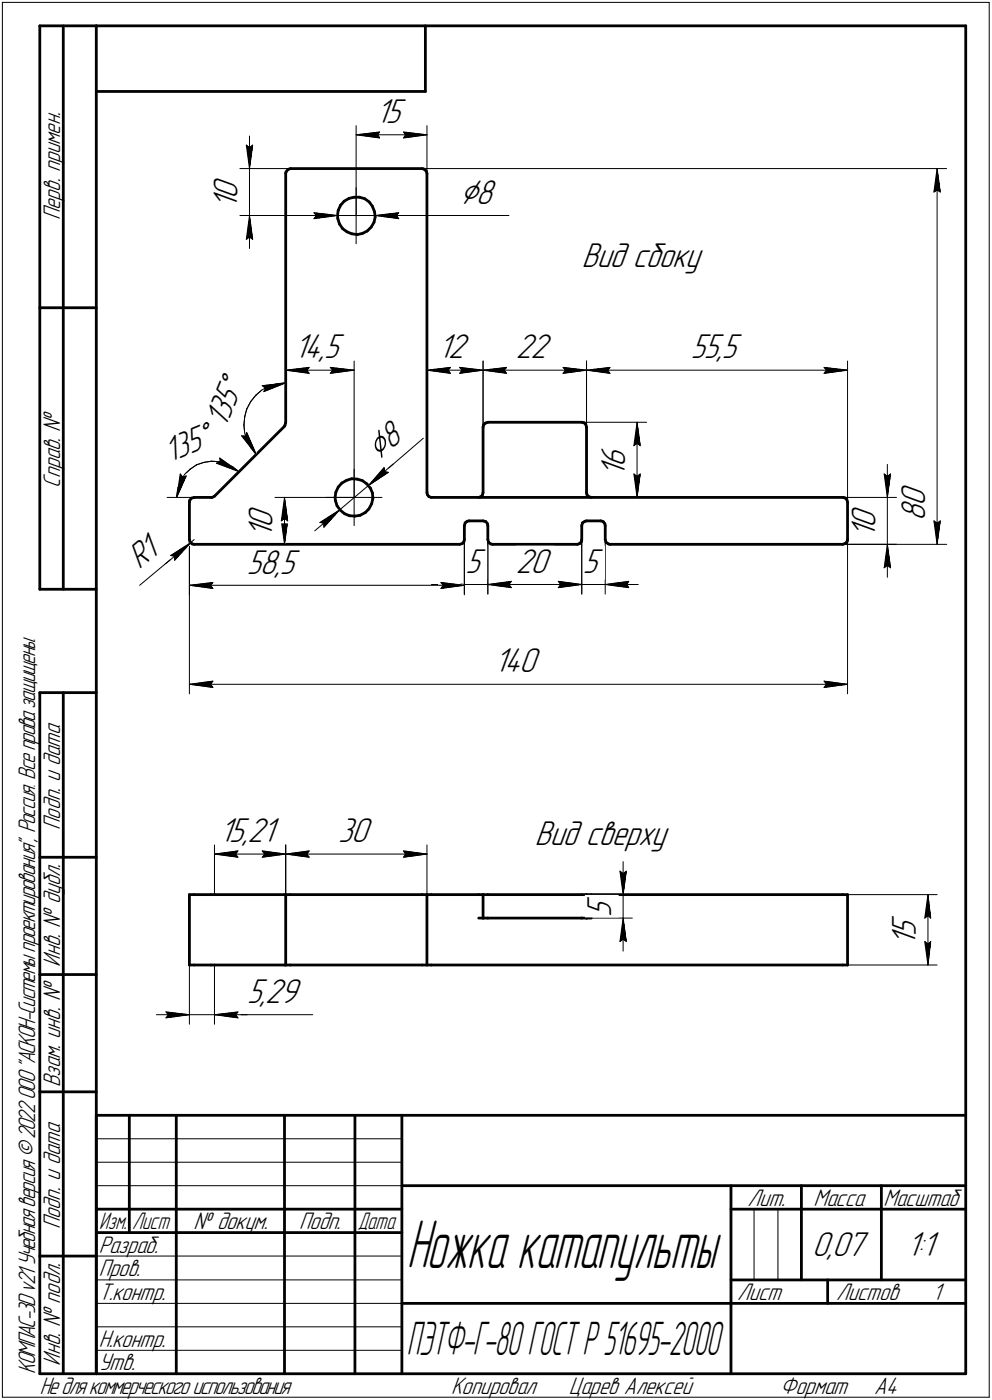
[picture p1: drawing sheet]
<svg xmlns="http://www.w3.org/2000/svg" width="211mm" height="298mm" viewBox="0 0 211 298" stroke-linecap="round" stroke-linejoin="round" font-family="sans-serif">
<defs><g id="words">
<text font-size="15.1" x="86.6" y="270.1">Ножка катапульты</text>
<text font-size="10.5" x="86.5" y="288.5">ПЭТФ-Г-80ГОСТР51695-2000</text>
<g font-size="8.5">
<text x="97.8" y="43.4">Ç8</text>
<text x="80.5" y="98.1" transform="rotate(-40 80.5 98.1)">Ç8</text>
</g>
<g font-size="7.8">
<text x="80" y="26.2">15</text>
<text x="50.5" y="44.5" transform="rotate(-90 50.5 44.5)">1</text>
<text x="50.5" y="42.4" transform="rotate(-90 50.5 42.4)">0</text>
<text x="123.8" y="56.9">Вид сбоку</text>
<text x="62.6" y="76.3">14,5</text>
<text x="93.3" y="76.3">12</text>
<text x="109.7" y="76.3">22</text>
<text x="147" y="76.3">55,5</text>
<text x="48" y="91.4" transform="rotate(-67 48 91.4)">135Å</text>
<text x="36" y="98.6" transform="rotate(-22 36 98.6)">135Å</text>
<text x="133" y="101.5" transform="rotate(-90 133 101.5)">1</text>
<text x="133" y="99.4" transform="rotate(-90 133 99.4)">6</text>
<text x="196.9" y="107.8" transform="rotate(-90 196.9 107.8)">0</text>
<text x="58" y="112.4" transform="rotate(-90 58 112.4)">0</text>
<text x="186.3" y="112.4" transform="rotate(-90 186.3 112.4)">0</text>
<text x="196.9" y="110.9" transform="rotate(-90 196.9 110.9)">8</text>
<text x="58" y="114.5" transform="rotate(-90 58 114.5)">1</text>
<text x="186.3" y="114.5" transform="rotate(-90 186.3 114.5)">1</text>
<text x="29.7" y="121.4" transform="rotate(-40 29.7 121.4)">R1</text>
<text x="52.5" y="122.1">58,5</text>
<text x="99" y="121.9">5</text>
<text x="109.7" y="121.9">20</text>
<text x="124" y="121.9">5</text>
<text x="105.2" y="143.2">140</text>
<text x="46.7" y="179.4">15,21</text>
<text x="71.9" y="179.4">30</text>
<text x="113.8" y="179.9">Вид сверху</text>
<text x="130" y="195.3" transform="rotate(-90 130 195.3)">5</text>
<text x="194.9" y="201.4" transform="rotate(-90 194.9 201.4)">1</text>
<text x="194.9" y="199.2" transform="rotate(-90 194.9 199.2)">5</text>
<text x="52.6" y="213.6">5,29</text>
<text x="172.8" y="267.5">0,07</text>
<text x="192.9" y="267.5">1:1</text>
</g>
<g font-size="5.4">
<text x="12.8" y="46.9" transform="rotate(-90 12.8 46.9)">Перв. примен.</text>
<text x="12.8" y="103.8" transform="rotate(-90 12.8 103.8)">Справ. №</text>
<text x="12.8" y="176.7" transform="rotate(-90 12.8 176.7)">Подп. и дата</text>
<text x="12.8" y="205.8" transform="rotate(-90 12.8 205.8)">Инв. № дубл.</text>
<text x="12.8" y="231.6" transform="rotate(-90 12.8 231.6)">Взам. инв. №</text>
<text x="159.1" y="256.8">Лит.</text>
<text x="173.1" y="256.8">Масса</text>
<text x="188" y="256.8">Масштаб</text>
<text x="12.8" y="261.7" transform="rotate(-90 12.8 261.7)">Подп. и дата</text>
<text x="41.2" y="261.8">№ докум.</text>
<text x="63.6" y="261.8">Подп.</text>
<text x="21" y="266.8">Разраб.</text>
<text x="21" y="271.8">Пров.</text>
<text x="21" y="276.8">Т.контр.</text>
<text x="156.9" y="276.8">Лист</text>
<text x="177.9" y="276.8">Листов</text>
<text x="198.4" y="276.8">1</text>
<text x="21" y="286.8">Н.контр.</text>
<text x="7.5" y="292.5" transform="rotate(-90 7.5 292.5)">КОМПАС-3Dv21 Учебнаяверсия©2022ООО&quot;АСКОН-Системыпроектирования&quot;, Россия. Всеправазащищены.</text>
<text x="12.8" y="290.8" transform="rotate(-90 12.8 290.8)">Инв. № подл.</text>
<text x="21" y="291.8">Утв.</text>
<text x="8.5" y="296.7">Недлякоммерческогоиспользования</text>
<text x="96" y="296.8">Копировал</text>
<text x="121" y="296.8">Царев Алексей</text>
<text x="166" y="296.8">Формат</text>
<text x="186" y="296.8">A4</text>
</g>
<g font-size="5.3">
<text x="21.1" y="261.8">Изм.</text>
<text x="28.1" y="261.8">Лист</text>
<text x="76.1" y="261.8">Дата</text>
</g>
</g></defs>
<g fill="none" stroke="#000" stroke-width=".59">
<path d="M8.5 5.5v120zM8.5 5.5h12zM13.5 5.5v120zM20.5 5.5v287zM20.5 5.5h185zM20.5 19.5h70zM90.5 5.5v14zM205.5 5.5v287zM60.8 36.9v53.1zM60.9 36.6l-.1 .3zM61.3 36.1l.5-.2zM61.3 36.1l-.4 .5z"/>
<path d="M61.8 35.9h28zM89.8 35.9l.4 .1zM90.2 36l.5 .4zM90.7 36.4l.1 .5zM90.8 36.9v68zM71.8 45.9l.1 .7zM71.9 46.6l.3 1.1zM72 44.8l-.2 1.1zM72.2 47.7l.7 1zM72.5 43.7l-.5 1.1zM72.9 48.7l.9 .7zM73.2 42.8l-.7 .9z"/>
<path d="M73.2 42.8l1.1-.6zM73.8 49.4l1 .4zM74.3 42.2l1.1-.2zM74.8 49.8l1.2 .2zM75.4 42h1.1zM76 50l1.1-.3zM76.5 42l1.1 .3zM77.1 49.7l1-.5zM77.6 42.3l1 .7zM78.6 43l.6 .9zM79 48.3l-.9 .9zM79.2 43.9l.5 1.1z"/>
<path d="M79.6 47.3l-.6 1zM79.7 45l.1 1.1zM79.8 46.1l-.2 1.2zM8.5 65.5h12zM60.5 90.8l-14.9 14.9zM60.6 90.6l-.1 .2zM60.8 90l-.2 .6zM102.8 90.9v14zM102.9 90.5l-.1 .4zM103.3 90.1l.5-.2zM103.3 90.1l-.4 .4zM103.8 89.9h20z"/>
<path d="M123.8 89.9l.4 .1zM124.2 90l.4 .3zM124.6 90.3l.2 .6zM124.8 90.9v14zM40.3 106.9v8zM40.3 114.9l.2 .6zM40.4 106.5l-.1 .4zM40.5 115.5l.4 .3zM40.7 106.1l.6-.2zM40.7 106.1l-.3 .4zM40.9 115.8l.4 .1zM41.3 115.9h56.5z"/>
<path d="M41.3 105.9h3.6zM44.9 105.9h.2zM45.1 105.9l.5-.2zM71.3 105.9l.1 .7zM71.4 106.6l.3 1.1zM71.5 104.8l-.2 1.1zM71.7 107.7l.7 .9zM72 103.7l-.5 1.1zM72.4 108.6l.9 .8zM72.7 102.9l-.7 .8zM72.7 102.9l1-.6zM73.3 109.4l1 .4z"/>
<path d="M73.7 102.3l1.1-.4zM74.3 109.8l1.2 .1zM74.8 101.9l1.2 .1zM75.5 109.9l1.1-.2zM76 102l1.1 .4zM76.6 109.7l1.1-.6zM77.1 102.4l1 .6zM78.1 103l.7 1zM78.5 108.4l-.8 .7zM78.8 104l.4 1zM79.1 107.3l-.6 1.1zM79.2 105l.1 1.2z"/>
<path d="M79.3 106.2l-.2 1.1zM90.8 104.9l.1 .4zM90.9 105.3l.4 .4zM91.3 105.7l.5 .2zM91.8 105.9h87.5zM97.8 115.9l.6-.2zM98.7 115.3l-.3 .4zM98.8 111.9v3zM98.8 114.9l-.1 .4zM99 111.3l-.2 .6zM99 111.3l.4-.3zM99.4 111l.4-.1z"/>
<path d="M99.8 110.9h3zM101.9 105.9l.3-.1zM102.2 105.8l.4-.3zM102.8 110.9l.6 .2zM102.8 104.9l-.2 .6zM103.4 111.1l.3 .4zM103.7 111.5l.1 .4zM103.8 111.9v3zM103.8 114.9l.2 .6zM104 115.5l.4 .3zM104.4 115.8l.4 .1zM104.8 115.9h18.1z"/>
<path d="M122.9 115.9l.5-.2zM123.7 115.3l-.3 .4zM123.8 111.9v3zM123.8 114.9l-.1 .4zM124 111.3l-.2 .6zM124 111.3l.5-.3zM124.5 111l.3-.1zM124.8 110.9h3zM124.8 104.9l.1 .4zM124.9 105.3l.3 .4zM125.2 105.7l.6 .2zM127.8 110.9l.6 .2z"/>
<path d="M128.4 111.1l.3 .4zM128.7 111.5l.1 .4zM128.8 111.9v3zM128.8 114.9l.1 .6zM128.9 115.5l.6 .3zM129.5 115.8l.3 .1zM129.8 115.9h49.5zM179.3 115.9l.5-.2zM179.3 105.9l.4 .1zM179.7 106l.5 .3zM180.2 106.3l.1 .6zM180.3 115.3l-.5 .4z"/>
<path d="M180.3 106.9v8zM180.3 114.9v.4zM8.5 125.5h12zM8.5 147.5v145zM8.5 147.5h12zM13.5 147.5v145zM8.5 182.5h12zM40.3 190.5v15zM40.3 190.5h1zM41.3 190.5h3.6zM44.9 190.5h.7zM45.6 190.5h14.9z"/>
<path d="M60.5 190.5h.3zM60.8 190.5h1zM60.8 190.5v15zM61.8 190.5h28zM89.8 190.5h1zM90.8 190.5h1zM90.8 190.5v15zM91.8 190.5h10.1zM101.9 190.5h.9zM101.9 195.5h.9zM102.8 190.5v5zM102.8 190.5h1z"/>
<path d="M102.8 195.5h1zM103.8 195.5h20zM103.8 190.5h20zM123.8 195.5h1zM123.8 190.5h1zM124.8 190.5v5zM124.8 195.5h1zM124.8 190.5h1zM125.8 190.5h53.5zM179.3 190.5h1zM180.3 190.5v15zM8.5 207.5h12z"/>
<path d="M40.3 205.5h1zM41.3 205.5h3.6zM44.9 205.5h.7zM45.6 205.5h14.9zM60.5 205.5h.3zM60.8 205.5h1zM61.8 205.5h28zM89.8 205.5h1zM90.8 205.5h1zM91.8 205.5h87.5zM179.3 205.5h1zM8.5 232.5h12z"/>
<path d="M20.5 237.5h185zM20.5 237.5v55zM27.5 237.5v25zM37.5 237.5v55zM60.5 237.5v55zM75.5 237.5v55zM85.5 237.5v55zM20.5 257.5h65zM85.5 252.5h120zM155.5 252.5v40zM155.5 257.5h15zM170.5 252.5v20z"/>
<path d="M170.5 257.5h35zM187.5 252.5v20zM8.5 267.5h12zM20.5 262.5h65zM85.5 277.5h70zM155.5 277.5h50zM155.5 272.5h50zM176.1 272.5v5zM8.5 292.5h12zM20.5 292.5h185z"/>
</g>
<g fill="none" stroke="#000" stroke-width=".21">
<path d="M.5 .5v297zM.5 .5h210zM210.5 .5v297zM51.1 35.9h10.7zM52.4 30.9l.7 .5zM52.4 30.9l.7 5zM53.1 31.4l.7-.5zM53.1 29v6.9zM53.1 35.9v10zM53.8 30.9l-.7 5zM75.8 40v5.9zM75.8 26.8v19.1z"/>
<path d="M75.8 28.7l5-.6zM75.8 28.7l5 .7zM75.8 28.7h15zM80.3 28.7l.5 .7zM80.8 28.1l-.5 .6zM85.9 29.4l4.9-.7zM85.9 28.1l.4 .6zM85.9 28.1l4.9 .6zM86.3 28.7l-.4 .7zM89.8 35.9h111.6zM90.8 26.8v10.1zM199.4 35.9l.7 5z"/>
<path d="M199.4 35.9l-.7 5zM199.4 35.9v80zM51.1 45.9h24.7zM52.4 51l.7-.5zM53.1 45.9l-.7 5.1zM53.1 50.5l.7 .5zM53.1 45.9l.7 5.1zM53.1 45.9v7zM64.9 45.9h6.9zM66.8 45.3l5 .6zM66.8 45.3l.5 .6zM66.8 46.6l5-.7z"/>
<path d="M67.3 45.9l-.5 .7zM69.8 45.9h6zM71.8 45.9h8zM75.8 45.9h6zM75.8 45.9v6zM79.8 45.9h28.5zM79.8 45.9l5 .7zM79.8 45.9l5-.6zM79.8 45.9h7zM84.3 45.9l.5 .7zM84.8 45.3l-.5 .6zM198.7 40.9l.7-.4z"/>
<path d="M199.4 40.5l.7 .4zM60.8 76.9v13.1zM60.8 79.5v10.5zM60.8 78.8l5-.6zM60.8 78.8l5 .7zM60.8 78.8h14.6zM65.3 78.8l.5 .7zM65.8 78.2l-.5 .6zM70.3 79.5l5.1-.7zM70.3 78.2l.5 .6zM70.3 78.2l5.1 .6zM70.8 78.8l-.5 .7z"/>
<path d="M75.4 76.9v29zM90.8 76.9v28zM90.8 78.8l5-.6zM90.8 78.8l5 .7zM90.8 78.8h12zM95.3 78.8l.5 .7zM95.8 78.2l-.5 .6zM97.8 79.5l5-.7zM97.8 78.2l.5 .6zM97.8 78.2l5 .6zM98.3 78.8l-.5 .7zM102.8 76.9v14z"/>
<path d="M102.8 78.8l5-.6zM102.8 78.8l5 .7zM102.8 78.8h22zM107.3 78.8l.5 .7zM107.8 78.2l-.5 .6zM119.8 79.5l5-.7zM119.8 78.2l.5 .6zM119.8 78.2l5 .6zM120.3 78.8l-.5 .7zM124.8 76.9v14zM124.8 78.8l5-.6zM124.8 78.8l5 .7z"/>
<path d="M124.8 78.8h55.5zM129.3 78.8l.5 .7zM129.8 78.2l-.5 .6zM175.3 79.5l5-.7zM175.3 78.2l.6 .6zM175.3 78.2l5 .6zM175.9 78.8l-.6 .7zM180.3 76.9v30zM40.5 99.9l1.3-.9zM41.8 99l1.5-.5zM43.3 98.5l1.7-.3zM45 98.2l1.6 .1z"/>
<path d="M46.1 98.6l4.7 1.8zM46.1 98.6l.7-.3zM46.6 98.3l1.5 .4zM46.7 97.5l.1 .8zM46.7 97.5l4.1 2.9zM48.1 98.7l1.4 .7zM49.5 99.4l1.3 1zM51.4 92.8l3.1 4zM51.4 92.8l.8 .1zM51.9 90.5l.2 1.7zM52.1 92.2l.5 1.7zM52.1 88.7l-.2 1.8z"/>
<path d="M52.5 87.1l-.4 1.6zM52.5 92.1l-.3 .8zM52.5 92.1l2 4.7zM52.6 93.9l.8 1.5zM53.1 98.1l7.4-7.3zM53.3 85.5l-.8 1.6zM53.4 95.4l1.1 1.4zM54.4 84.2l-1.1 1.3zM54.4 84.2l1.3-1.1zM55.7 83.1l1.5-.9zM55.8 82.1l.7 .5zM55.8 82.1l5-.6z"/>
<path d="M56.1 83.4l4.7-1.9zM56.5 82.6l-.4 .8zM57.2 82.2l1.7-.5zM58.9 81.7l1.7-.2zM60.6 81.5h.2zM75.4 99.9v6zM81.7 99.6l.1 .8zM81.7 99.6l-3.3 3.8zM123.8 89.9h13.8zM134.9 94.9l.7-.5zM135.6 89.9l.6 5zM135.6 94.4l.6 .5z"/>
<path d="M135.6 89.9l-.7 5zM135.6 89.9v16zM188.8 98.9v7zM35.6 105.9h5.7zM36.3 118.3l4.3-2.7zM36.3 118.3l.8 .1zM37.1 118.4l.1 .9zM37.6 105.5v.4zM37.8 103.9l-.2 1.6zM38.4 100.9l-.8 5zM38.4 100.9l.5 .7zM38.4 102.4l-.6 1.5z"/>
<path d="M38.9 101.6l.7-.3zM39.3 101l1.2-1.1zM39.3 101l-.9 1.4zM39.6 101.3l-2 4.6zM40.3 114.9v32.8zM40.3 114.9v11.8zM40.6 115.6l-3.4 3.7zM40.6 115.6l.7-.7zM41.3 115.9h21.2zM45.6 105.7l6.6-6.6zM58.5 105.9h16.9zM59.9 110.9l.6 5z"/>
<path d="M59.9 110.9l.6 .5zM59.9 110.9l.6-.5zM60.5 111.4l.7-.5zM60.5 105.9l.7 5zM60.5 110.4l.7 .5zM60.5 105.9l-.6 5zM60.5 105.9v10zM61.2 110.9l-.7 5zM67 113l5.3-4.5zM68.1 111.3l4.2-2.8zM68.1 111.3l.7 .1zM68.8 111.4l.1 .9z"/>
<path d="M69.3 105.9h6.1zM72.3 108.5l-3.4 3.8zM72.3 108.5l6.1-5.1zM75.4 105.9h5.9zM75.4 105.9v6zM78.4 103.4l11.7-10.1zM78.4 103.4l4.2-2.8zM78.4 103.4l5.3-4.6zM81.8 100.4l.8 .2zM91.8 105.9h45.8zM98.8 114.9v11.6zM98.8 113.5v13.2z"/>
<path d="M103.8 114.9v11.6zM103.8 113.5v13zM123.8 114.9v11.6zM123.8 113.5v13zM128.8 114.9v11.6zM134.9 100.9l.7 5zM134.9 100.9l.7 .5zM135.6 101.4l.6-.5zM136.2 100.9l-.6 5zM179.3 105.9h11.5zM179.3 115.9h11.5zM179.3 115.9h22.1z"/>
<path d="M180.3 114.9v32.8zM188.1 100.9l.7 .5zM188.1 100.9l.7 5zM188.8 101.4l.7-.5zM188.8 115.9l-.7 5zM188.8 115.9l.7 5zM188.8 115.9v7zM188.8 105.9v10zM189.5 100.9l-.7 5zM198.7 110.9l.7 5zM198.7 110.9l.7 .5zM199.4 111.4l.7-.5z"/>
<path d="M200.1 110.9l-.7 5zM29.7 124.6l10.9-9zM35.2 120.1l5.4-4.5zM40.3 124.6l5-.6zM40.3 124.6l5 .7zM40.3 124.6h58.5zM44.8 124.6l.5 .7zM45.3 124l-.5 .6zM91.8 124.5h7zM93.8 123.8l5 .7zM93.8 123.8l.5 .7zM93.8 125.1l5-.6z"/>
<path d="M93.8 125.3l5-.7zM93.8 124l.5 .6zM93.8 124l5 .6zM94.3 124.5l-.5 .6zM94.3 124.6l-.5 .7zM98.8 124.5h5zM103.8 124.5l5 .6zM103.8 124.5l5-.7zM103.8 124.5h7zM103.8 124.5h20zM108.3 124.5l.5 .6zM108.8 123.8l-.5 .7z"/>
<path d="M116.8 124.5h7zM118.8 123.8l5 .7zM118.8 123.8l.5 .7zM118.8 125.1l5-.6zM119.3 124.5l-.5 .6zM123.8 124.5h5zM128.8 124.5l5 .6zM128.8 124.5l5-.7zM128.8 124.5h7zM133.3 124.5l.5 .6zM133.8 123.8l-.5 .7zM188.1 120.9l.7-.5z"/>
<path d="M188.8 120.4l.7 .5zM40.3 145.7l5-.7zM40.3 145.7l5 .7zM40.3 145.7h140zM44.8 145.7l.5 .7zM45.3 145l-.5 .7zM175.3 146.4l5-.7zM175.3 145l.6 .7zM175.3 145l5 .7zM175.9 145.7l-.6 .7zM45.6 179.9v10.6zM60.8 179.9v10.6z"/>
<path d="M90.8 179.9v10.6zM45.6 181.9l5-.7zM45.6 181.9l5 .6zM45.6 181.9h15.2zM50.1 181.9l.5 .6zM50.6 181.2l-.5 .7zM55.8 182.5l5-.6zM55.8 181.2l.5 .7zM55.8 181.2l5 .7zM56.3 181.9l-.5 .6zM60.8 181.9l5-.7zM60.8 181.9l5 .6z"/>
<path d="M60.8 181.9h30zM65.3 181.9l.5 .6zM65.8 181.2l-.5 .7zM85.9 182.5l4.9-.6zM85.9 181.2l.4 .7zM85.9 181.2l4.9 .7zM86.3 181.9l-.4 .6zM124.8 195.5h9.7zM124.8 190.5h9.7zM131.9 185.5l.7 .5zM131.9 185.5l.7 5zM132.6 195.5l-.7 5z"/>
<path d="M132.6 200l.7 .5zM132.6 195.5l.7 5zM132.6 195.5v7zM132.6 186l.7-.5zM132.6 183.5v7zM132.6 190.5v5zM133.3 185.5l-.7 5zM180.3 190.5h19.1zM196.8 195.5l.6-.5zM197.4 190.5l.6 5zM197.4 195l.6 .5zM197.4 190.5l-.6 5z"/>
<path d="M197.4 190.5v15zM33.3 216.1h7zM35.3 215.5l5 .6zM35.3 215.5l.5 .6zM35.3 216.7l5-.6zM35.8 216.1l-.5 .6zM40.3 205.5v12.6zM40.3 216.1h5.3zM45.6 205.5v12.6zM45.6 216.1h4.9zM45.6 216.1l5 .6zM45.6 216.1l5-.6z"/>
<path d="M45.6 216.1h7zM50.1 216.1l.5 .6zM50.5 216.1h16zM50.6 215.5l-.5 .6zM131.9 200.5l.7-.5zM180.3 205.5h19.1zM196.8 200.5l.6 5zM196.8 200.5l.6 .5zM197.4 201l.6-.5zM198 200.5l-.6 5zM20.5 247.5h65zM20.5 252.5h65z"/>
<path d="M20.5 242.5h65zM160.4 257.5v15zM165.5 257.5v15zM20.5 267.5h65zM20.5 272.5h65zM20.5 277.5h65zM.5 297.5h210zM20.5 282.5h65zM20.5 287.5h65z"/>
</g>
<g fill="#fff" stroke="#fff" stroke-width=".21">
<path d="M44.4 89h.2zM44.2 89.1h.4zM43.9 89.2h.8zM43.8 89.2h.9zM43.6 89.3h1.2zM43.3 89.4h1.5zM43.2 89.5h1.6zM42.9 89.6h2zM42.8 89.7h2.1zM42.6 89.7h2.4zM42.3 89.8h2.7zM42.2 89.9h2.8zM41.9 90h3.1zM41.7 90.1h3.3zM41.6 90.2h3.5zM41.3 90.3h3.8zM41.1 90.3h4.1zM40.9 90.4h4.3zM40.7 90.5h4.5zM40.6 90.6h4.7zM40.3 90.7h5zM40.1 90.8h5.3zM39.9 90.8h5.5zM39.7 90.9h5.8zM39.5 91h6zM39.3 91.1h6.2zM39.1 91.2h6.5zM38.9 91.3h6.7zM38.7 91.4h6.9zM38.5 91.4h7.1zM38.3 91.5h7.3zM38.1 91.6h7.6zM37.8 91.7h7.9zM37.7 91.8h8.1zM37.5 91.9h8.3zM37.3 91.9h8.6zM37.1 92h8.8zM36.8 92.1h9.1zM36.7 92.2h9.3zM36.5 92.3h9.5zM36.2 92.4h9.9zM36.1 92.5h10zM35.8 92.5h10.3zM35.6 92.6h10.5zM35.5 92.7h10.6zM35.2 92.8h11zM35.1 92.9h11.1zM34.8 93h11.5zM34.6 93h11.7zM34.5 93.1h11.8zM34.2 93.2h12.2zM34 93.3h12.4zM33.8 93.4h12.7zM33.9 93.5h12.6zM33.9 93.6h12.6zM34 93.6h12.6zM34 93.7h12.6zM34 93.8h12.7zM34 93.9h12.7zM34 94h12.7zM34.1 94.1h12.6zM34.1 94.1h12.6zM34.2 94.2h12.6zM34.2 94.3h12.6zM34.3 94.4h12.6zM34.3 94.5h12.6zM34.3 94.6h12.6zM34.4 94.7h12.6zM34.4 94.7h12.6zM34.5 94.8h12.6zM34.5 94.9h12.6zM34.5 95h12.7zM34.5 95.1h12.7zM34.5 95.2h12.7zM34.6 95.2h12.6zM34.6 95.3h12.6zM34.7 95.4h12.6zM34.7 95.5h12.6zM34.7 95.6h12.6zM34.8 95.7h12.4zM34.8 95.8h12.2zM34.9 95.8h11.8zM34.9 95.9h11.7zM34.9 96h11.5zM35 96.1h11.1zM35 96.2h11zM35.1 96.3h10.6zM35.1 96.4h10.5zM35.1 96.4h10.3zM35.1 96.5h10zM35.1 96.6h9.9zM35.2 96.7h9.5zM35.2 96.8h9.3zM35.3 96.9h9.1zM35.3 96.9h8.8zM35.3 97h8.6zM35.4 97.1h8.3zM35.4 97.2h8.1zM35.5 97.3h7.8zM35.5 97.4h7.6zM35.6 97.5h7.3zM35.6 97.5h7.1zM35.6 97.6h6.9zM35.6 97.7h6.7zM35.6 97.8h6.5zM35.7 97.9h6.2zM35.7 98h6zM35.7 98h5.8zM35.8 98.1h5.5zM35.8 98.2h5.3zM35.9 98.3h5zM35.9 98.4h4.7zM36 98.5h4.5zM36 98.6h4.3zM36 98.6h4zM36.1 98.7h3.8zM36.1 98.8h3.5zM36.2 98.9h3.3zM36.2 99h3.1zM36.2 99.1h2.8zM36.2 99.1h2.7zM36.2 99.2h2.4zM36.3 99.3h2.1zM36.3 99.4h2zM36.4 99.5h1.6zM36.4 99.6h1.4zM36.4 99.7h1.2zM36.5 99.7h.9zM36.5 99.8h.8zM36.6 99.9h.4zM36.6 100h.2z"/>
<path d="M46.6 96.9h.1zM46.5 96.9h.3zM46.5 97h.5zM46.4 97.1h.7zM46.4 97.2h.8zM46.3 97.3h1zM46.3 97.4h1.1zM46.2 97.5h1.4zM46.2 97.5h1.5zM46.1 97.6h1.7zM46.1 97.7h1.8zM46.1 97.8h1.9zM46 97.9h2.1zM46 98h2.3zM45.9 98h2.4zM45.9 98.1h2.6zM45.8 98.2h2.8zM45.8 98.3h2.9zM45.7 98.4h3.2zM45.7 98.5h3.2zM45.6 98.6h3.5zM45.6 98.6h3.6zM45.6 98.7h3.7zM45.6 98.8h3.8zM45.5 98.9h4zM45.4 99h4.2zM45.6 99.1h4.1zM45.9 99.1h3.9zM46.1 99.2h3.8zM46.3 99.3h3.7zM46.6 99.4h3.4zM46.8 99.5h3.2zM47.1 99.6h3zM47.2 99.7h3zM47.5 99.7h2.8zM47.8 99.8h2.6zM48 99.9h2.5zM48.2 100h2.3zM48.4 100.1h2.1zM48.7 100.2h1.9zM48.9 100.2h1.8zM49.9 100.3h.9z"/>
<path d="M38 100.4h.4zM38 100.5h.6zM38 100.6h.9zM38 100.7h1.1zM38 100.8h1.5zM37.9 100.8h1.8zM37.9 100.9h2.1zM37.9 101h2.4zM37.9 101.1h2.4zM37.9 101.2h2.4zM37.8 101.3h2.4zM37.8 101.3h2.4zM37.8 101.4h2.3zM37.8 101.5h2.3zM37.8 101.6h2.2zM37.8 101.7h2.2zM37.8 101.8h2.2zM37.8 101.9h2.2zM37.8 101.9h2.2zM37.8 102h2.1zM37.8 102.1h2.1zM37.7 102.2h2.1zM37.7 102.3h2.1zM37.7 102.4h2zM37.7 102.4h2zM37.7 102.5h2zM37.6 102.6h2zM37.6 102.7h2zM37.6 102.8h1.9zM37.6 102.9h1.9zM37.6 103h1.9zM37.6 103h1.9zM37.5 103.1h2zM37.5 103.2h1.9zM37.5 103.3h1.9zM37.5 103.4h1.8zM37.5 103.5h1.8zM37.4 103.5h1.8zM37.4 103.6h1.8zM37.4 103.7h1.7zM37.4 103.8h1.7zM37.4 103.9h1.7zM37.3 104h1.7zM37.4 104.1h1.6zM37.4 104.1h1.5zM37.4 104.2h1.5zM37.4 104.3h1.5zM37.4 104.4h1.5zM37.4 104.5h1.4zM37.4 104.6h1.4zM37.5 104.6h1.2zM37.5 104.7h1.1zM37.5 104.8h1zM37.5 104.9h.9zM37.5 105h.9zM37.5 105.1h.9zM37.5 105.2h.8zM37.5 105.2h.7zM37.6 105.3h.5zM37.6 105.4h.4zM37.6 105.5h.4zM37.6 105.6h.3zM37.6 105.7h.2zM37.6 105.7h.2z"/>
<path d="M72.1 108.6h.2zM71.8 108.7h.4zM71.5 108.8h.7zM71.3 108.9h.8zM71 109h1.1zM70.8 109.1h1.3zM70.4 109.1h1.7zM70.4 109.2h1.6zM70.2 109.3h1.8zM70.1 109.4h1.8zM69.9 109.5h1.9zM69.8 109.6h2zM69.7 109.6h2zM69.6 109.7h2.1zM69.4 109.8h2.2zM69.3 109.9h2.3zM69.2 110h2.3zM69.1 110.1h2.4zM68.9 110.2h2.6zM68.7 110.2h2.7zM68.7 110.3h2.7zM68.5 110.4h2.8zM68.4 110.5h2.8zM68.2 110.6h2.9zM68.2 110.7h2.8zM68 110.7h3zM67.9 110.8h3zM67.7 110.9h3.1zM67.6 111h3.1zM67.5 111.1h3.1zM67.3 111.2h3.2zM67.4 111.3h3.1zM67.5 111.3h2.9zM67.6 111.4h2.8zM67.6 111.5h2.7zM67.7 111.6h2.5zM67.7 111.7h2.4zM67.8 111.8h2.2zM67.9 111.8h2zM68 111.9h1.8zM68.1 112h1.7zM68.1 112.1h1.6zM68.2 112.2h1.5zM68.2 112.3h1.4zM68.3 112.4h1.2zM68.4 112.4h1zM68.5 112.5h.8zM68.5 112.6h.8zM68.6 112.7h.6zM68.7 112.8h.4zM68.7 112.9h.3z"/>
<path d="M81.7 99h.3zM81.6 99.1h.4zM81.5 99.1h.6zM81.4 99.2h.8zM81.4 99.3h.8zM81.3 99.4h1zM81.2 99.5h1.2zM81.1 99.6h1.4zM81 99.7h1.5zM80.9 99.7h1.6zM80.9 99.8h1.7zM80.9 99.9h1.8zM80.8 100h2zM80.7 100.1h2.2zM80.6 100.2h2.4zM80.5 100.2h2.5zM80.4 100.3h2.7zM80.3 100.4h2.8zM80.3 100.5h2.9zM80.2 100.6h3.1zM80.1 100.7h3.2zM80.1 100.8h3.1zM80 100.8h3.1zM79.9 100.9h3.1zM79.8 101h3.1zM79.8 101.1h2.9zM79.7 101.2h2.9zM79.6 101.3h2.9zM79.5 101.3h2.9zM79.4 101.4h2.8zM79.3 101.5h2.8zM79.2 101.6h2.8zM79.2 101.7h2.7zM79.2 101.8h2.5zM79.2 101.9h2.4zM79.2 101.9h2.2zM79.1 102h2.3zM79.1 102.1h2.1zM79 102.2h2.1zM79 102.3h1.9zM78.9 102.4h2zM78.9 102.4h1.8zM78.8 102.5h1.8zM78.8 102.6h1.6zM78.7 102.7h1.6zM78.7 102.8h1.5zM78.7 102.9h1.2zM78.7 103h1zM78.6 103h.8zM78.6 103.1h.6zM78.5 103.2h.4zM78.5 103.3h.2z"/>
<path d="M83.1 88.4h.2zM83.1 88.5h.3zM83 88.6h.5zM82.9 88.6h.7zM82.8 88.7h.9zM82.6 88.8h1.1zM82.5 88.9h1.2zM82.5 89h1.3zM82.4 89.1h1.5zM82.3 89.2h1.7zM82.2 89.2h1.9zM82 89.3h2.2zM82 89.4h2.2zM81.9 89.5h2.3zM81.8 89.6h2.5zM81.7 89.7h2.7zM81.6 89.7h2.9zM81.4 89.8h3.2zM81.4 89.9h3.3zM81.3 90h3.4zM81.2 90.1h3.6zM81.1 90.2h3.7zM81 90.3h3.9zM80.9 90.3h4.1zM80.8 90.4h4.3zM80.7 90.5h4.5zM80.6 90.6h4.6zM80.5 90.7h4.8zM80.4 90.8h4.9zM80.3 90.8h5.1zM80.2 90.9h5.3zM80.1 91h5.5zM80 91.1h5.6zM79.9 91.2h5.8zM79.8 91.3h6zM79.7 91.4h6.2zM79.6 91.4h6.3zM79.5 91.5h6.5zM79.4 91.6h6.7zM79.3 91.7h6.8zM79.2 91.8h7zM79.1 91.9h7.2zM79 91.9h7.4zM78.9 92h7.5zM78.8 92.1h7.7zM78.7 92.2h7.9zM78.7 92.3h7.9zM78.5 92.4h8.2zM78.4 92.5h8.4zM78.3 92.5h8.6zM78.2 92.6h8.8zM78.1 92.7h8.9zM78.1 92.8h8.9zM77.9 92.9h9.2zM77.8 93h9.4zM77.7 93h9.6zM77.6 93.1h9.8zM77.6 93.2h9.9zM77.5 93.3h10zM77.3 93.4h10.2zM77.2 93.5h10.4zM77.1 93.6h10.6zM77 93.6h10.8zM77 93.7h10.9zM76.8 93.8h11.2zM76.9 93.9h11.1zM77 94h10.9zM77 94.1h10.8zM77.1 94.1h10.6zM77.2 94.2h10.4zM77.3 94.3h10.2zM77.4 94.4h10zM77.4 94.5h9.9zM77.5 94.6h9.7zM77.6 94.7h9.5zM77.6 94.7h9.4zM77.7 94.8h9.2zM77.8 94.9h9zM77.9 95h8.8zM77.9 95.1h8.7zM78 95.2h8.5zM78.1 95.2h8.3zM78.1 95.3h8.2zM78.2 95.4h8zM78.3 95.5h7.8zM78.4 95.6h7.6zM78.4 95.7h7.5zM78.5 95.8h7.3zM78.6 95.8h7.1zM78.7 95.9h6.9zM78.7 96h6.8zM78.8 96.1h6.6zM78.9 96.2h6.4zM78.9 96.3h6.3zM79 96.4h6.1zM79.1 96.4h5.9zM79.2 96.5h5.7zM79.2 96.6h5.6zM79.3 96.7h5.4zM79.4 96.8h5.2zM79.5 96.9h5zM79.5 96.9h4.9zM79.6 97h4.7zM79.7 97.1h4.5zM79.8 97.2h4.3zM79.8 97.3h4.2zM79.9 97.4h4zM80 97.5h3.8zM80 97.5h3.7zM80.1 97.6h3.5zM80.2 97.7h3.3zM80.3 97.8h3.1zM80.3 97.9h3zM80.4 98h2.7zM80.5 98h2.6zM80.5 98.1h2.5zM80.6 98.2h2.3zM80.7 98.3h2.1zM80.8 98.4h1.9zM80.9 98.5h1.6zM80.9 98.6h1.6zM81 98.6h1.4zM81 98.7h1.3zM81.1 98.8h1.1zM81.2 98.9h.8zM81.3 99h.7zM81.4 99.1h.5zM81.4 99.1h.4zM81.5 99.2h.2z"/>
<path d="M66.3 44.8h.7zM66.3 44.9h1.3zM66.3 45h1.9zM66.3 45h2.5zM66.3 45.1h3.1zM66.3 45.2h3.7zM66.3 45.3h4zM66.3 45.4h4.2zM66.3 45.5h4.4zM66.3 45.6h4.7zM66.3 45.6h4.9zM66.3 45.7h5.1zM66.3 45.8h5.3zM66.3 45.9h5.5zM66.3 46h5.3zM66.3 46.1h5.2zM66.3 46.1h4.9zM66.3 46.2h4.7zM66.3 46.3h4.6zM66.3 46.4h4.3zM66.3 46.5h4.1zM66.3 46.6h4zM66.3 46.7h3.7zM66.3 46.7h3.1zM66.3 46.8h2.5zM66.3 46.9h1.9zM66.3 47h1.3zM66.3 47.1h.7z"/>
<path d="M84.8 44.8h.5zM84.2 44.9h1.1zM83.5 45h1.8zM82.9 45h2.4zM82.3 45.1h3zM81.6 45.2h3.7zM81.4 45.3h3.9zM81.2 45.4h4.1zM81 45.5h4.3zM80.8 45.6h4.5zM80.5 45.6h4.8zM80.3 45.7h5zM80.1 45.8h5.2zM79.8 45.9h5.5zM80.1 46h5.2zM80.3 46.1h5zM80.4 46.1h4.9zM80.7 46.2h4.6zM80.9 46.3h4.4zM81 46.4h4.3zM81.3 46.5h4zM81.4 46.6h3.9zM81.6 46.7h3.7zM82.3 46.7h3zM82.9 46.8h2.4zM83.5 46.9h1.8zM84.2 47h1.1zM84.8 47.1h.5z"/>
<path d="M97.8 37.7h8.5zM97.8 37.8h8.5zM97.8 37.8h8.5zM97.8 37.9h8.5zM97.8 38h8.5zM97.8 38.1h8.5zM97.8 38.2h8.5zM97.8 38.3h8.5zM97.8 38.4h8.5zM97.8 38.4h8.5zM97.8 38.5h8.5zM97.8 38.6h8.5zM97.8 38.7h8.5zM97.8 38.8h8.5zM97.8 38.9h8.5zM97.8 38.9h8.5zM97.8 39h8.5zM97.8 39.1h8.5zM97.8 39.2h8.5zM97.8 39.3h8.5zM97.8 39.4h8.5zM97.8 39.5h8.5zM97.8 39.5h8.5zM97.8 39.6h8.5zM97.8 39.7h8.5zM97.8 39.8h8.5zM97.8 39.9h8.5zM97.8 40h8.5zM97.8 40h8.5zM97.8 40.1h8.5zM97.8 40.2h8.5zM97.8 40.3h8.5zM97.8 40.4h8.5zM97.8 40.5h8.5zM97.8 40.6h8.5zM97.8 40.6h8.5zM97.8 40.7h8.5zM97.8 40.8h8.5zM97.8 40.9h8.5zM97.8 41h8.5zM97.8 41.1h8.5zM97.8 41.1h8.5zM97.8 41.2h8.5zM97.8 41.3h8.5zM97.8 41.4h8.5zM97.8 41.5h8.5zM97.8 41.6h8.5zM97.8 41.7h8.5zM97.8 41.7h8.5zM97.8 41.8h8.5zM97.8 41.9h8.5zM97.8 42h8.5zM97.8 42.1h8.5zM97.8 42.2h8.5zM97.8 42.2h8.5zM97.8 42.3h8.5zM97.8 42.4h8.5zM97.8 42.5h8.5zM97.8 42.6h8.5zM97.8 42.7h8.5zM97.8 42.8h8.5zM97.8 42.8h8.5zM97.8 42.9h8.5zM97.8 43h8.5zM97.8 43.1h8.5zM97.8 43.2h8.5zM97.8 43.3h8.5zM97.8 43.3h8.5zM97.8 43.4h8.5zM97.8 43.5h8.5zM97.8 43.6h8.5zM97.8 43.7h8.5zM97.8 43.8h8.5zM97.8 43.9h8.5zM97.8 43.9h8.5zM97.8 44h8.5zM97.8 44.1h8.5zM97.8 44.2h8.5zM97.8 44.3h8.5zM97.8 44.4h8.5zM97.8 44.4h8.5zM97.8 44.5h8.5zM97.8 44.6h8.5zM97.8 44.7h8.5zM97.8 44.8h8.5zM97.8 44.9h8.5z"/>
<path d="M40.3 115.7h.3zM40 115.7h.5zM39.8 115.8h.7zM39.5 115.9h.9zM39.3 116h1.1zM39 116.1h1.3zM38.7 116.2h1.6zM38.6 116.2h1.6zM38.4 116.3h1.8zM38.4 116.4h1.7zM38.2 116.5h1.8zM38.1 116.6h1.9zM37.9 116.7h2.1zM37.8 116.8h2.2zM37.7 116.8h2.2zM37.6 116.9h2.3zM37.4 117h2.4zM37.3 117.1h2.5zM37.2 117.2h2.5zM37 117.3h2.6zM36.9 117.3h2.7zM36.7 117.4h2.8zM36.7 117.5h2.8zM36.5 117.6h2.9zM36.4 117.7h2.9zM36.2 117.8h3zM36.2 117.9h2.9zM36 117.9h3zM35.9 118h3.1zM35.7 118.1h3.2zM35.6 118.2h3.3zM35.6 118.3h3.2zM35.7 118.4h3zM35.8 118.4h2.8zM35.9 118.5h2.6zM36 118.6h2.4zM36 118.7h2.4zM36.1 118.8h2.3zM36.2 118.9h2.1zM36.2 119h2zM36.3 119h1.8zM36.3 119.1h1.7zM36.4 119.2h1.5zM36.5 119.3h1.3zM36.6 119.4h1.2zM36.7 119.5h1.1zM36.7 119.5h1zM36.8 119.6h.8zM36.9 119.7h.6zM37 119.8h.4zM37.1 119.9h.2z"/>
<path d="M31.4 112.7h.2zM31.3 112.8h.4zM31.2 112.9h.5zM31.2 112.9h.6zM31.1 113h.8zM30.9 113.1h1.1zM30.8 113.2h1.2zM30.7 113.3h1.4zM30.6 113.4h1.6zM30.6 113.5h1.7zM30.4 113.5h1.9zM30.3 113.6h2.1zM30.2 113.7h2.2zM30.1 113.8h2.4zM30.1 113.9h2.5zM30 114h2.7zM29.8 114h3zM29.7 114.1h3.2zM29.6 114.2h3.3zM29.5 114.3h3.4zM29.5 114.4h3.5zM29.3 114.5h3.8zM29.2 114.6h4zM29.1 114.6h4.2zM29 114.7h4.4zM29 114.8h4.4zM28.8 114.9h4.6zM28.7 115h4.8zM28.6 115.1h5zM28.5 115.1h5.2zM28.4 115.2h5.4zM28.4 115.3h5.4zM28.2 115.4h5.7zM28.1 115.5h5.9zM28 115.6h6zM27.9 115.7h6.2zM27.9 115.7h6.3zM27.7 115.8h6.6zM27.6 115.9h6.7zM27.5 116h6.9zM27.4 116.1h7.1zM27.3 116.2h7.2zM27.3 116.2h7.3zM27.1 116.3h7.6zM27 116.4h7.7zM26.9 116.5h7.9zM26.8 116.6h8.1zM26.8 116.7h8.2zM26.6 116.8h8.5zM26.5 116.8h8.6zM26.4 116.9h8.8zM26.3 117h8.9zM26.2 117.1h9.1zM26.1 117.2h9.3zM26.2 117.3h9.3zM26.2 117.3h9.4zM26.3 117.4h9.3zM26.4 117.5h9.2zM26.5 117.6h9.2zM26.6 117.7h9.2zM26.6 117.8h9.3zM26.7 117.9h9.3zM26.8 117.9h9.3zM26.8 118h9.3zM26.9 118.1h9.1zM27 118.2h8.9zM27 118.3h8.8zM27.1 118.4h8.6zM27.2 118.4h8.4zM27.3 118.5h8.2zM27.3 118.6h8.1zM27.4 118.7h7.9zM27.5 118.8h7.7zM27.5 118.9h7.6zM27.6 119h7.4zM27.7 119h7.2zM27.8 119.1h7zM27.9 119.2h6.8zM27.9 119.3h6.7zM27.9 119.4h6.6zM28 119.5h6.4zM28.1 119.5h6.2zM28.2 119.6h6zM28.3 119.7h5.8zM28.4 119.8h5.6zM28.4 119.9h5.5zM28.4 120h5.4zM28.5 120.1h5.2zM28.6 120.1h5zM28.7 120.2h4.8zM28.8 120.3h4.6zM28.9 120.4h4.4zM28.9 120.5h4.3zM29 120.6h4.1zM29 120.6h4zM29.1 120.7h3.8zM29.2 120.8h3.6zM29.3 120.9h3.4zM29.3 121h3.3zM29.4 121.1h3.1zM29.5 121.2h2.9zM29.5 121.2h2.8zM29.6 121.3h2.6zM29.7 121.4h2.4zM29.8 121.5h2.2zM29.8 121.6h2.1zM29.9 121.7h1.9zM30 121.8h1.7zM30.1 121.8h1.5zM30.1 121.9h1.4zM30.2 122h1.2zM30.2 122.1h1.1zM30.3 122.2h.9zM30.4 122.3h.7zM30.5 122.3h.5zM30.6 122.4h.3zM30.6 122.5h.2z"/>
<path d="M105.2 137.6h10.3zM105.2 137.7h10.3zM105.2 137.8h10.3zM105.2 137.8h10.3zM105.2 137.9h10.3zM105.2 138h10.3zM105.2 138.1h10.3zM105.2 138.2h10.3zM105.2 138.3h10.3zM105.2 138.3h10.3zM105.2 138.4h10.3zM105.2 138.5h10.3zM105.2 138.6h10.3zM105.2 138.7h10.3zM105.2 138.8h10.3zM105.2 138.9h10.3zM105.2 138.9h10.3zM105.2 139h10.3zM105.2 139.1h10.3zM105.2 139.2h10.3zM105.2 139.3h10.3zM105.2 139.4h10.3zM105.2 139.4h10.3zM105.2 139.5h10.3zM105.2 139.6h10.3zM105.2 139.7h10.3zM105.2 139.8h10.3zM105.2 139.9h10.3zM105.2 140h10.3zM105.2 140h10.3zM105.2 140.1h10.3zM105.2 140.2h10.3zM105.2 140.3h10.3zM105.2 140.4h10.3zM105.2 140.5h10.3zM105.2 140.5h10.3zM105.2 140.6h10.3zM105.2 140.7h10.3zM105.2 140.8h10.3zM105.2 140.9h10.3zM105.2 141h10.3zM105.2 141.1h10.3zM105.2 141.1h10.3zM105.2 141.2h10.3zM105.2 141.3h10.3zM105.2 141.4h10.3zM105.2 141.5h10.3zM105.2 141.6h10.3zM105.2 141.6h10.3zM105.2 141.7h10.3zM105.2 141.8h10.3zM105.2 141.9h10.3zM105.2 142h10.3zM105.2 142.1h10.3zM105.2 142.2h10.3zM105.2 142.2h10.3zM105.2 142.3h10.3zM105.2 142.4h10.3zM105.2 142.5h10.3zM105.2 142.6h10.3zM105.2 142.7h10.3zM105.2 142.7h10.3zM105.2 142.8h10.3zM105.2 142.9h10.3zM105.2 143h10.3zM105.2 143.1h10.3zM105.2 143.2h10.3zM105.2 143.3h10.3zM105.2 143.3h10.3zM105.2 143.4h10.3zM105.2 143.5h10.3zM105.2 143.6h10.3zM105.2 143.7h10.3zM105.2 143.8h10.3zM105.2 143.8h10.3zM105.2 143.9h10.3zM105.2 144h10.3zM105.2 144.1h10.3zM105.2 144.2h10.3zM105.2 144.3h10.3zM105.2 144.4h10.3zM105.2 144.4h10.3zM105.2 144.5h10.3zM105.2 144.6h10.3z"/>
<path d="M45.1 144.6h.7zM44.4 144.7h1.4zM43.6 144.8h2.2zM42.8 144.9h3zM42.1 144.9h3.7zM41.9 145h3.9zM41.7 145.1h4.1zM41.5 145.2h4.3zM41.3 145.3h4.5zM41.1 145.4h4.7zM40.9 145.5h4.9zM40.7 145.5h5.1zM40.6 145.6h5.2zM40.3 145.7h5.5zM40.6 145.8h5.2zM40.7 145.9h5.1zM40.9 146h4.9zM41.1 146h4.7zM41.3 146.1h4.5zM41.5 146.2h4.3zM41.7 146.3h4.1zM41.9 146.4h3.9zM42.1 146.5h3.7zM42.8 146.6h3zM43.3 146.6h2.5zM43.9 146.7h1.9zM44.6 146.8h1.2zM45.2 146.9h.6z"/>
<path d="M174.8 144.6h.8zM174.8 144.7h1.6zM174.8 144.8h2.3zM174.8 144.9h3.1zM174.8 144.9h3.8zM174.8 145h4zM174.8 145.1h4.2zM174.8 145.2h4.4zM174.8 145.3h4.6zM174.8 145.4h4.8zM174.8 145.5h4.9zM174.8 145.5h5.2zM174.8 145.6h5.4zM174.8 145.7h5.5zM174.8 145.8h5.4zM174.8 145.9h5.2zM174.8 146h4.9zM174.8 146h4.8zM174.8 146.1h4.6zM174.8 146.2h4.4zM174.8 146.3h4.2zM174.8 146.4h4zM174.8 146.5h3.8zM174.8 146.6h3.2zM174.8 146.6h2.6zM174.8 146.7h1.9zM174.8 146.8h1.3zM174.8 146.9h.7z"/>
<path d="M99 116.3h4.6zM99 116.4h4.6zM99 116.5h4.6zM99 116.6h4.6zM99 116.7h4.6zM99 116.8h4.6zM99 116.8h4.6zM99 116.9h4.6zM99 117h4.6zM99 117.1h4.6zM99 117.2h4.6zM99 117.3h4.6zM99 117.3h4.6zM99 117.4h4.6zM99 117.5h4.6zM99 117.6h4.6zM99 117.7h4.6zM99 117.8h4.6zM99 117.9h4.6zM99 117.9h4.6zM99 118h4.6zM99 118.1h4.6zM99 118.2h4.6zM99 118.3h4.6zM99 118.4h4.6zM99 118.4h4.6zM99 118.5h4.6zM99 118.6h4.6zM99 118.7h4.6zM99 118.8h4.6zM99 118.9h4.6zM99 119h4.6zM99 119h4.6zM99 119.1h4.6zM99 119.2h4.6zM99 119.3h4.6zM99 119.4h4.6zM99 119.5h4.6zM99 119.5h4.6zM99 119.6h4.6zM99 119.7h4.6zM99 119.8h4.6zM99 119.9h4.6zM99 120h4.6zM99 120.1h4.6zM99 120.1h4.6zM99 120.2h4.6zM99 120.3h4.6zM99 120.4h4.6zM99 120.5h4.6zM99 120.6h4.6zM99 120.6h4.6zM99 120.7h4.6zM99 120.8h4.6zM99 120.9h4.6zM99 121h4.6zM99 121.1h4.6zM99 121.2h4.6zM99 121.2h4.6zM99 121.3h4.6zM99 121.4h4.6zM99 121.5h4.6zM99 121.6h4.6zM99 121.7h4.6zM99 121.8h4.6zM99 121.8h4.6zM99 121.9h4.6zM99 122h4.6zM99 122.1h4.6zM99 122.2h4.6zM99 122.3h4.6zM99 122.3h4.6zM99 122.4h4.6zM99 122.5h4.6zM99 122.6h4.6zM99 122.7h4.6zM99 122.8h4.6zM99 122.9h4.6zM99 122.9h4.6zM99 123h4.6zM99 123.1h4.6zM99 123.2h4.6zM99 123.3h4.6zM99 123.4h4.6z"/>
<path d="M93.3 123.3h.7zM93.3 123.4h1.3zM93.3 123.4h1.9zM93.3 123.5h2.5zM93.3 123.6h3.1zM93.3 123.7h3.7zM93.3 123.8h4zM93.3 123.9h4.2zM93.3 124h4.3zM93.3 124h4.6zM93.3 124.1h4.7zM93.3 124.2h4.9zM93.3 124.3h5.2zM93.3 124.4h5.3zM93.3 124.5h5.5zM93.3 124.5h5.3zM93.3 124.6h5.2zM93.3 124.7h4.9zM93.3 124.8h4.7zM93.3 124.9h4.6zM93.3 125h4.3zM93.3 125.1h4.2zM93.3 125.1h4zM93.3 125.2h3.7zM93.3 125.3h3.1zM93.3 125.4h2.3zM93.3 125.5h1.5zM93.3 125.6h.8z"/>
<path d="M108.7 123.3h.6zM108.1 123.4h1.2zM107.4 123.4h1.9zM106.8 123.5h2.5zM106.3 123.6h3zM105.6 123.7h3.7zM105.4 123.8h3.9zM105.2 123.9h4.1zM105 124h4.3zM104.8 124h4.5zM104.6 124.1h4.7zM104.4 124.2h4.9zM104.2 124.3h5.1zM104.1 124.4h5.2zM103.8 124.5h5.5zM104.1 124.5h5.2zM104.2 124.6h5.1zM104.4 124.7h4.9zM104.6 124.8h4.7zM104.8 124.9h4.5zM105 125h4.3zM105.2 125.1h4.1zM105.4 125.1h3.9zM105.6 125.2h3.7zM106.3 125.3h3zM107.1 125.4h2.2zM107.9 125.5h1.4zM108.6 125.6h.7z"/>
<path d="M124 116.3h4.6zM124 116.4h4.6zM124 116.5h4.6zM124 116.6h4.6zM124 116.7h4.6zM124 116.8h4.6zM124 116.8h4.6zM124 116.9h4.6zM124 117h4.6zM124 117.1h4.6zM124 117.2h4.6zM124 117.3h4.6zM124 117.3h4.6zM124 117.4h4.6zM124 117.5h4.6zM124 117.6h4.6zM124 117.7h4.6zM124 117.8h4.6zM124 117.9h4.6zM124 117.9h4.6zM124 118h4.6zM124 118.1h4.6zM124 118.2h4.6zM124 118.3h4.6zM124 118.4h4.6zM124 118.4h4.6zM124 118.5h4.6zM124 118.6h4.6zM124 118.7h4.6zM124 118.8h4.6zM124 118.9h4.6zM124 119h4.6zM124 119h4.6zM124 119.1h4.6zM124 119.2h4.6zM124 119.3h4.6zM124 119.4h4.6zM124 119.5h4.6zM124 119.5h4.6zM124 119.6h4.6zM124 119.7h4.6zM124 119.8h4.6zM124 119.9h4.6zM124 120h4.6zM124 120.1h4.6zM124 120.1h4.6zM124 120.2h4.6zM124 120.3h4.6zM124 120.4h4.6zM124 120.5h4.6zM124 120.6h4.6zM124 120.6h4.6zM124 120.7h4.6zM124 120.8h4.6zM124 120.9h4.6zM124 121h4.6zM124 121.1h4.6zM124 121.2h4.6zM124 121.2h4.6zM124 121.3h4.6zM124 121.4h4.6zM124 121.5h4.6zM124 121.6h4.6zM124 121.7h4.6zM124 121.8h4.6zM124 121.8h4.6zM124 121.9h4.6zM124 122h4.6zM124 122.1h4.6zM124 122.2h4.6zM124 122.3h4.6zM124 122.3h4.6zM124 122.4h4.6zM124 122.5h4.6zM124 122.6h4.6zM124 122.7h4.6zM124 122.8h4.6zM124 122.9h4.6zM124 122.9h4.6zM124 123h4.6zM124 123.1h4.6zM124 123.2h4.6zM124 123.3h4.6zM124 123.4h4.6z"/>
<path d="M118.3 123.3h.7zM118.3 123.4h1.2zM118.3 123.4h1.8zM118.3 123.5h2.5zM118.3 123.6h3.1zM118.3 123.7h3.7zM118.3 123.8h4zM118.3 123.9h4.1zM118.3 124h4.3zM118.3 124h4.6zM118.3 124.1h4.7zM118.3 124.2h4.9zM118.3 124.3h5.1zM118.3 124.4h5.3zM118.3 124.5h5.5zM118.3 124.5h5.3zM118.3 124.6h5.1zM118.3 124.7h4.9zM118.3 124.8h4.7zM118.3 124.9h4.6zM118.3 125h4.3zM118.3 125.1h4.1zM118.3 125.1h4zM118.3 125.2h3.7zM118.3 125.3h3zM118.3 125.4h2.3zM118.3 125.5h1.5zM118.3 125.6h.7z"/>
<path d="M133.7 123.3h.6zM133.1 123.4h1.2zM132.5 123.4h1.8zM131.9 123.5h2.4zM131.3 123.6h3zM130.6 123.7h3.7zM130.5 123.8h3.8zM130.3 123.9h4zM130 124h4.3zM129.9 124h4.4zM129.6 124.1h4.7zM129.5 124.2h4.8zM129.2 124.3h5.1zM129 124.4h5.3zM128.8 124.5h5.5zM129 124.5h5.3zM129.2 124.6h5.1zM129.5 124.7h4.8zM129.6 124.8h4.7zM129.9 124.9h4.4zM130 125h4.3zM130.3 125.1h4zM130.5 125.1h3.8zM130.6 125.2h3.7zM131.4 125.3h2.9zM132.2 125.4h2.1zM132.8 125.5h1.5zM133.6 125.6h.7z"/>
<path d="M109.7 70.7h8.2zM109.7 70.8h8.2zM109.7 70.9h8.2zM109.7 71h8.2zM109.7 71h8.2zM109.7 71.1h8.2zM109.7 71.2h8.2zM109.7 71.3h8.2zM109.7 71.4h8.2zM109.7 71.5h8.2zM109.7 71.5h8.2zM109.7 71.6h8.2zM109.7 71.7h8.2zM109.7 71.8h8.2zM109.7 71.9h8.2zM109.7 72h8.2zM109.7 72.1h8.2zM109.7 72.1h8.2zM109.7 72.2h8.2zM109.7 72.3h8.2zM109.7 72.4h8.2zM109.7 72.5h8.2zM109.7 72.6h8.2zM109.7 72.6h8.2zM109.7 72.7h8.2zM109.7 72.8h8.2zM109.7 72.9h8.2zM109.7 73h8.2zM109.7 73.1h8.2zM109.7 73.2h8.2zM109.7 73.2h8.2zM109.7 73.3h8.2zM109.7 73.4h8.2zM109.7 73.5h8.2zM109.7 73.6h8.2zM109.7 73.7h8.2zM109.7 73.7h8.2zM109.7 73.8h8.2zM109.7 73.9h8.2zM109.7 74h8.2zM109.7 74.1h8.2zM109.7 74.2h8.2zM109.7 74.3h8.2zM109.7 74.3h8.2zM109.7 74.4h8.2zM109.7 74.5h8.2zM109.7 74.6h8.2zM109.7 74.7h8.2zM109.7 74.8h8.2zM109.7 74.8h8.2zM109.7 74.9h8.2zM109.7 75h8.2zM109.7 75.1h8.2zM109.7 75.2h8.2zM109.7 75.3h8.2zM109.7 75.4h8.2zM109.7 75.4h8.2zM109.7 75.5h8.2zM109.7 75.6h8.2zM109.7 75.7h8.2zM109.7 75.8h8.2zM109.7 75.9h8.2zM109.7 75.9h8.2zM109.7 76h8.2zM109.7 76.1h8.2zM109.7 76.2h8.2zM109.7 76.3h8.2zM109.7 76.4h8.2zM109.7 76.5h8.2zM109.7 76.5h8.2zM109.7 76.6h8.2zM109.7 76.7h8.2zM109.7 76.8h8.2zM109.7 76.9h8.2zM109.7 77h8.2zM109.7 77h8.2zM109.7 77.1h8.2zM109.7 77.2h8.2zM109.7 77.3h8.2zM109.7 77.4h8.2zM109.7 77.5h8.2zM109.7 77.6h8.2zM109.7 77.6h8.2zM109.7 77.7h8.2zM109.7 77.8h8.2z"/>
<path d="M107.7 77.7h.6zM107.1 77.8h1.2zM106.4 77.9h1.9zM105.8 78h2.5zM105.2 78.1h3.1zM104.6 78.1h3.7zM104.4 78.2h3.9zM104.1 78.3h4.2zM104 78.4h4.3zM103.7 78.5h4.6zM103.5 78.6h4.8zM103.3 78.7h5zM103 78.7h5.3zM102.8 78.8h5.5zM103 78.9h5.3zM103.2 79h5.1zM103.4 79.1h4.9zM103.6 79.2h4.7zM103.8 79.2h4.5zM104 79.3h4.3zM104.2 79.4h4.1zM104.4 79.5h3.9zM104.6 79.6h3.7zM105.2 79.7h3.1zM105.8 79.8h2.5zM106.4 79.8h1.9zM107.1 79.9h1.2zM107.7 80h.6z"/>
<path d="M119.3 77.7h.7zM119.3 77.8h1.3zM119.3 77.9h1.9zM119.3 78h2.5zM119.3 78.1h3.1zM119.3 78.1h3.7zM119.3 78.2h4zM119.3 78.3h4.2zM119.3 78.4h4.4zM119.3 78.5h4.7zM119.3 78.6h4.9zM119.3 78.7h5.1zM119.3 78.7h5.3zM119.3 78.8h5.5zM119.3 78.9h5.3zM119.3 79h5.2zM119.3 79.1h4.9zM119.3 79.2h4.7zM119.3 79.2h4.6zM119.3 79.3h4.3zM119.3 79.4h4.1zM119.3 79.5h4zM119.3 79.6h3.7zM119.3 79.7h3.1zM119.3 79.8h2.5zM119.3 79.8h1.9zM119.3 79.9h1.3zM119.3 80h.7z"/>
<path d="M180.7 107.4h7.1zM180.7 107.4h7.1zM180.7 107.5h7.1zM180.7 107.6h7.1zM180.7 107.7h7.1zM180.7 107.8h7.1zM180.7 107.9h7.1zM180.7 107.9h7.1zM180.7 108h7.1zM180.7 108.1h7.1zM180.7 108.2h7.1zM180.7 108.3h7.1zM180.7 108.4h7.1zM180.7 108.5h7.1zM180.7 108.5h7.1zM180.7 108.6h7.1zM180.7 108.7h7.1zM180.7 108.8h7.1zM180.7 108.9h7.1zM180.7 109h7.1zM180.7 109.1h7.1zM180.7 109.1h7.1zM180.7 109.2h7.1zM180.7 109.3h7.1zM180.7 109.4h7.1zM180.7 109.5h7.1zM180.7 109.6h7.1zM180.7 109.6h7.1zM180.7 109.7h7.1zM180.7 109.8h7.1zM180.7 109.9h7.1zM180.7 110h7.1zM180.7 110.1h7.1zM180.7 110.2h7.1zM180.7 110.2h7.1zM180.7 110.3h7.1zM180.7 110.4h7.1zM180.7 110.5h7.1zM180.7 110.6h7.1zM180.7 110.7h7.1zM180.7 110.7h7.1zM180.7 110.8h7.1zM180.7 110.9h7.1zM180.7 111h7.1zM180.7 111.1h7.1zM180.7 111.2h7.1zM180.7 111.3h7.1zM180.7 111.3h7.1zM180.7 111.4h7.1zM180.7 111.5h7.1zM180.7 111.6h7.1zM180.7 111.7h7.1zM180.7 111.8h7.1zM180.7 111.8h7.1zM180.7 111.9h7.1zM180.7 112h7.1zM180.7 112.1h7.1zM180.7 112.2h7.1zM180.7 112.3h7.1zM180.7 112.4h7.1zM180.7 112.4h7.1zM180.7 112.5h7.1zM180.7 112.6h7.1zM180.7 112.7h7.1zM180.7 112.8h7.1zM180.7 112.9h7.1zM180.7 112.9h7.1zM180.7 113h7.1zM180.7 113.1h7.1zM180.7 113.2h7.1zM180.7 113.3h7.1zM180.7 113.4h7.1zM180.7 113.5h7.1zM180.7 113.5h7.1zM180.7 113.6h7.1zM180.7 113.7h7.1zM180.7 113.8h7.1zM180.7 113.9h7.1zM180.7 114h7.1zM180.7 114h7.1zM180.7 114.1h7.1zM180.7 114.2h7.1zM180.7 114.3h7.1zM180.7 114.4h7.1z"/>
<path d="M187.5 100.4h2.5zM187.6 100.5h2.4zM187.6 100.6h2.4zM187.6 100.7h2.4zM187.6 100.8h2.4zM187.6 100.8h2.4zM187.6 100.9h2.4zM187.6 101h2.4zM187.7 101.1h2.3zM187.7 101.2h2.2zM187.7 101.3h2.2zM187.7 101.3h2.2zM187.7 101.4h2.2zM187.7 101.5h2.2zM187.7 101.6h2.2zM187.8 101.7h2.1zM187.8 101.8h2.1zM187.8 101.9h2.1zM187.8 101.9h2zM187.8 102h2zM187.8 102.1h2zM187.8 102.2h2zM187.8 102.3h2zM187.9 102.4h1.9zM187.9 102.4h1.9zM187.9 102.5h1.9zM187.9 102.6h1.9zM187.9 102.7h1.8zM187.9 102.8h1.8zM187.9 102.9h1.8zM188 103h1.7zM188 103h1.7zM188 103.1h1.7zM188 103.2h1.7zM188 103.3h1.7zM188 103.4h1.7zM188 103.5h1.7zM188 103.5h1.7zM188 103.6h1.7zM188 103.7h1.7zM188 103.8h1.7zM188 103.9h1.7zM188 104h1.7zM188 104.1h1.7zM188 104.1h1.6zM188.1 104.2h1.5zM188.1 104.3h1.5zM188.2 104.4h1.3zM188.2 104.5h1.3zM188.3 104.6h1.1zM188.3 104.6h1.1zM188.3 104.7h1zM188.4 104.8h.9zM188.4 104.9h.9zM188.5 105h.7zM188.5 105.1h.7zM188.6 105.2h.5zM188.6 105.2h.5zM188.6 105.3h.5zM188.6 105.4h.5zM188.6 105.5h.5zM188.7 105.6h.3zM188.7 105.7h.3z"/>
<path d="M188.7 116.2h.3zM188.7 116.2h.3zM188.6 116.3h.5zM188.6 116.4h.5zM188.6 116.5h.5zM188.6 116.6h.5zM188.6 116.7h.5zM188.5 116.8h.7zM188.5 116.8h.7zM188.4 116.9h.9zM188.4 117h.9zM188.3 117.1h1zM188.3 117.2h1.1zM188.3 117.3h1.1zM188.2 117.3h1.3zM188.2 117.4h1.3zM188.1 117.5h1.5zM188.1 117.6h1.5zM188 117.7h1.6zM188 117.8h1.7zM188 117.9h1.7zM188 117.9h1.7zM188 118h1.7zM188 118.1h1.7zM188 118.2h1.7zM188 118.3h1.7zM188 118.4h1.7zM188 118.4h1.7zM188 118.5h1.7zM188 118.6h1.7zM188 118.7h1.7zM188 118.8h1.7zM188 118.9h1.7zM187.9 119h1.8zM187.9 119h1.8zM187.9 119.1h1.8zM187.9 119.2h1.9zM187.9 119.3h1.9zM187.9 119.4h1.9zM187.9 119.5h1.9zM187.8 119.5h2zM187.8 119.6h2zM187.8 119.7h2zM187.8 119.8h2zM187.8 119.9h2zM187.8 120h2.1zM187.8 120.1h2.1zM187.8 120.1h2.1zM187.7 120.2h2.2zM187.7 120.3h2.2zM187.7 120.4h2.2zM187.7 120.5h2.2zM187.7 120.6h2.2zM187.7 120.6h2.2zM187.7 120.7h2.3zM187.6 120.8h2.4zM187.6 120.9h2.4zM187.6 121h2.4zM187.6 121.1h2.4zM187.6 121.2h2.4zM187.6 121.2h2.4zM187.6 121.3h2.4z"/>
<path d="M191.3 102.8h7.1zM191.3 102.9h7.1zM191.3 103h7.1zM191.3 103h7.1zM191.3 103.1h7.1zM191.3 103.2h7.1zM191.3 103.3h7.1zM191.3 103.4h7.1zM191.3 103.5h7.1zM191.3 103.5h7.1zM191.3 103.6h7.1zM191.3 103.7h7.1zM191.3 103.8h7.1zM191.3 103.9h7.1zM191.3 104h7.1zM191.3 104.1h7.1zM191.3 104.1h7.1zM191.3 104.2h7.1zM191.3 104.3h7.1zM191.3 104.4h7.1zM191.3 104.5h7.1zM191.3 104.6h7.1zM191.3 104.6h7.1zM191.3 104.7h7.1zM191.3 104.8h7.1zM191.3 104.9h7.1zM191.3 105h7.1zM191.3 105.1h7.1zM191.3 105.2h7.1zM191.3 105.2h7.1zM191.3 105.3h7.1zM191.3 105.4h7.1zM191.3 105.5h7.1zM191.3 105.6h7.1zM191.3 105.7h7.1zM191.3 105.7h7.1zM191.3 105.8h7.1zM191.3 105.9h7.1zM191.3 106h7.1zM191.3 106.1h7.1zM191.3 106.2h7.1zM191.3 106.3h7.1zM191.3 106.3h7.1zM191.3 106.4h7.1zM191.3 106.5h7.1zM191.3 106.6h7.1zM191.3 106.7h7.1zM191.3 106.8h7.1zM191.3 106.8h7.1zM191.3 106.9h7.1zM191.3 107h7.1zM191.3 107.1h7.1zM191.3 107.2h7.1zM191.3 107.3h7.1zM191.3 107.4h7.1zM191.3 107.4h7.1zM191.3 107.5h7.1zM191.3 107.6h7.1zM191.3 107.7h7.1zM191.3 107.8h7.1zM191.3 107.9h7.1zM191.3 107.9h7.1zM191.3 108h7.1zM191.3 108.1h7.1zM191.3 108.2h7.1zM191.3 108.3h7.1zM191.3 108.4h7.1zM191.3 108.5h7.1zM191.3 108.5h7.1zM191.3 108.6h7.1zM191.3 108.7h7.1zM191.3 108.8h7.1zM191.3 108.9h7.1zM191.3 109h7.1zM191.3 109.1h7.1zM191.3 109.1h7.1zM191.3 109.2h7.1zM191.3 109.3h7.1zM191.3 109.4h7.1zM191.3 109.5h7.1zM191.3 109.6h7.1zM191.3 109.6h7.1zM191.3 109.7h7.1zM191.3 109.8h7.1zM191.3 109.9h7.1zM191.3 110h7.1zM191.3 110.1h7.1zM191.3 110.2h7.1zM191.3 110.2h7.1zM191.3 110.3h7.1zM191.3 110.4h7.1zM191.3 110.5h7.1zM191.3 110.6h7.1zM191.3 110.7h7.1zM191.3 110.7h7.1zM191.3 110.8h7.1z"/>
<path d="M199.3 36.2h.3zM199.3 36.2h.3zM199.2 36.3h.4zM199.2 36.4h.4zM199.1 36.5h.5zM199.1 36.6h.6zM199.1 36.7h.6zM199.1 36.7h.7zM199.1 36.8h.7zM199 36.9h.9zM199 37h.9zM198.9 37.1h1zM198.9 37.2h1.1zM198.9 37.3h1.1zM198.8 37.3h1.3zM198.8 37.4h1.3zM198.7 37.5h1.5zM198.7 37.6h1.5zM198.6 37.7h1.6zM198.6 37.8h1.6zM198.6 37.8h1.6zM198.6 37.9h1.6zM198.6 38h1.6zM198.6 38.1h1.6zM198.6 38.2h1.6zM198.6 38.3h1.6zM198.6 38.4h1.7zM198.5 38.4h1.8zM198.5 38.5h1.8zM198.5 38.6h1.8zM198.5 38.7h1.8zM198.5 38.8h1.8zM198.5 38.9h1.8zM198.5 38.9h1.9zM198.5 39h1.9zM198.5 39.1h1.9zM198.5 39.2h1.9zM198.5 39.3h1.9zM198.5 39.4h1.9zM198.5 39.5h1.9zM198.5 39.5h1.9zM198.5 39.6h2zM198.5 39.7h2zM198.5 39.8h2zM198.5 39.9h2zM198.4 40h2.1zM198.4 40h2.1zM198.4 40.1h2.1zM198.4 40.2h2.2zM198.4 40.3h2.2zM198.4 40.4h2.2zM198.4 40.5h2.2zM198.4 40.6h2.2zM198.4 40.6h2.2zM198.3 40.7h2.3zM198.3 40.8h2.4zM198.3 40.9h2.4zM198.3 41h2.4zM198.3 41.1h2.4zM198.3 41.1h2.4zM198.3 41.2h2.4zM198.3 41.3h2.4z"/>
<path d="M198.2 110.4h2.5zM198.3 110.5h2.4zM198.3 110.6h2.4zM198.3 110.7h2.4zM198.3 110.7h2.4zM198.3 110.8h2.4zM198.3 110.9h2.4zM198.3 111h2.4zM198.3 111.1h2.3zM198.4 111.2h2.2zM198.4 111.3h2.2zM198.4 111.3h2.2zM198.4 111.4h2.2zM198.4 111.5h2.2zM198.4 111.6h2.2zM198.4 111.7h2.1zM198.4 111.8h2.1zM198.4 111.8h2.1zM198.5 111.9h2zM198.5 112h2zM198.5 112.1h2zM198.5 112.2h2zM198.5 112.3h1.9zM198.5 112.4h1.9zM198.5 112.4h1.9zM198.5 112.5h1.9zM198.5 112.6h1.9zM198.5 112.7h1.9zM198.5 112.8h1.9zM198.5 112.9h1.9zM198.5 112.9h1.8zM198.5 113h1.8zM198.5 113.1h1.8zM198.5 113.2h1.8zM198.5 113.3h1.8zM198.5 113.4h1.8zM198.6 113.5h1.7zM198.6 113.5h1.6zM198.6 113.6h1.6zM198.6 113.7h1.6zM198.6 113.8h1.6zM198.6 113.9h1.6zM198.6 114h1.6zM198.6 114h1.6zM198.6 114.1h1.6zM198.7 114.2h1.5zM198.7 114.3h1.5zM198.8 114.4h1.3zM198.8 114.5h1.3zM198.9 114.6h1.1zM198.9 114.6h1.1zM198.9 114.7h1zM199 114.8h.9zM199 114.9h.9zM199.1 115h.7zM199.1 115.1h.7zM199.1 115.1h.6zM199.1 115.2h.6zM199.1 115.3h.5zM199.2 115.4h.4zM199.2 115.5h.4zM199.3 115.6h.3zM199.3 115.7h.3z"/>
<path d="M147 70.7h11.2zM147 70.8h11.2zM147 70.9h11.2zM147 71h11.2zM147 71h11.2zM147 71.1h11.2zM147 71.2h11.2zM147 71.3h11.2zM147 71.4h11.2zM147 71.5h11.2zM147 71.5h11.2zM147 71.6h11.2zM147 71.7h11.2zM147 71.8h11.2zM147 71.9h11.2zM147 72h11.2zM147 72.1h11.2zM147 72.1h11.2zM147 72.2h11.2zM147 72.3h11.2zM147 72.4h11.2zM147 72.5h11.2zM147 72.6h11.2zM147 72.6h11.2zM147 72.7h11.2zM147 72.8h11.2zM147 72.9h11.2zM147 73h11.2zM147 73.1h11.2zM147 73.2h11.2zM147 73.2h11.2zM147 73.3h11.2zM147 73.4h11.2zM147 73.5h11.2zM147 73.6h11.2zM147 73.7h11.2zM147 73.7h11.2zM147 73.8h11.2zM147 73.9h11.2zM147 74h11.2zM147 74.1h11.2zM147 74.2h11.2zM147 74.3h11.2zM147 74.3h11.2zM147 74.4h11.2zM147 74.5h11.2zM147 74.6h11.2zM147 74.7h11.2zM147 74.8h11.2zM147 74.8h11.2zM147 74.9h11.2zM147 75h11.2zM147 75.1h11.2zM147 75.2h11.2zM147 75.3h11.2zM147 75.4h11.2zM147 75.4h11.2zM147 75.5h11.2zM147 75.6h11.2zM147 75.7h11.2zM147 75.8h11.2zM147 75.9h11.2zM147 75.9h11.2zM147 76h11.2zM147 76.1h11.2zM147 76.2h11.2zM147 76.3h11.2zM147 76.4h11.2zM147 76.5h11.2zM147 76.5h11.2zM147 76.6h11.2zM147 76.7h11.2zM147 76.8h11.2zM147 76.9h11.2zM147 77h11.2zM147 77h11.2zM147 77.1h11.2zM147 77.2h11.2zM147 77.3h11.2zM147 77.4h11.2zM147 77.5h11.2zM147 77.6h11.2zM147 77.6h11.2zM147 77.7h11.2zM147 77.8h11.2z"/>
<path d="M129.7 77.7h.6zM129.1 77.8h1.2zM128.4 77.9h1.9zM127.8 78h2.5zM127.3 78.1h3zM126.6 78.1h3.7zM126.4 78.2h3.9zM126.2 78.3h4.1zM126 78.4h4.3zM125.7 78.5h4.6zM125.5 78.6h4.8zM125.3 78.7h5zM125.1 78.7h5.2zM124.8 78.8h5.5zM125.1 78.9h5.2zM125.2 79h5.1zM125.4 79.1h4.9zM125.6 79.2h4.7zM125.8 79.2h4.5zM126 79.3h4.3zM126.2 79.4h4.1zM126.4 79.5h3.9zM126.6 79.6h3.7zM127.3 79.7h3zM127.8 79.8h2.5zM128.4 79.8h1.9zM129.1 79.9h1.2zM129.7 80h.6z"/>
<path d="M174.8 77.7h.7zM174.8 77.8h1.3zM174.8 77.9h1.9zM174.8 78h2.6zM174.8 78.1h3.2zM174.8 78.1h3.8zM174.8 78.2h4zM174.8 78.3h4.3zM174.8 78.4h4.4zM174.8 78.5h4.7zM174.8 78.6h4.9zM174.8 78.7h5.1zM174.8 78.7h5.4zM174.8 78.8h5.5zM174.8 78.9h5.4zM174.8 79h5.2zM174.8 79.1h4.9zM174.8 79.2h4.8zM174.8 79.2h4.6zM174.8 79.3h4.4zM174.8 79.4h4.2zM174.8 79.5h4zM174.8 79.6h3.8zM174.8 79.7h3.2zM174.8 79.8h2.6zM174.8 79.8h1.9zM174.8 79.9h1.3zM174.8 80h.7z"/>
<path d="M93.2 70.7h7.1zM93.2 70.8h7.1zM93.2 70.9h7.1zM93.2 71h7.1zM93.2 71h7.1zM93.2 71.1h7.1zM93.2 71.2h7.1zM93.2 71.3h7.1zM93.2 71.4h7.1zM93.2 71.5h7.1zM93.2 71.5h7.1zM93.2 71.6h7.1zM93.2 71.7h7.1zM93.2 71.8h7.1zM93.2 71.9h7.1zM93.2 72h7.1zM93.2 72.1h7.1zM93.2 72.1h7.1zM93.2 72.2h7.1zM93.2 72.3h7.1zM93.2 72.4h7.1zM93.2 72.5h7.1zM93.2 72.6h7.1zM93.2 72.6h7.1zM93.2 72.7h7.1zM93.2 72.8h7.1zM93.2 72.9h7.1zM93.2 73h7.1zM93.2 73.1h7.1zM93.2 73.2h7.1zM93.2 73.2h7.1zM93.2 73.3h7.1zM93.2 73.4h7.1zM93.2 73.5h7.1zM93.2 73.6h7.1zM93.2 73.7h7.1zM93.2 73.7h7.1zM93.2 73.8h7.1zM93.2 73.9h7.1zM93.2 74h7.1zM93.2 74.1h7.1zM93.2 74.2h7.1zM93.2 74.3h7.1zM93.2 74.3h7.1zM93.2 74.4h7.1zM93.2 74.5h7.1zM93.2 74.6h7.1zM93.2 74.7h7.1zM93.2 74.8h7.1zM93.2 74.8h7.1zM93.2 74.9h7.1zM93.2 75h7.1zM93.2 75.1h7.1zM93.2 75.2h7.1zM93.2 75.3h7.1zM93.2 75.4h7.1zM93.2 75.4h7.1zM93.2 75.5h7.1zM93.2 75.6h7.1zM93.2 75.7h7.1zM93.2 75.8h7.1zM93.2 75.9h7.1zM93.2 75.9h7.1zM93.2 76h7.1zM93.2 76.1h7.1zM93.2 76.2h7.1zM93.2 76.3h7.1zM93.2 76.4h7.1zM93.2 76.5h7.1zM93.2 76.5h7.1zM93.2 76.6h7.1zM93.2 76.7h7.1zM93.2 76.8h7.1zM93.2 76.9h7.1zM93.2 77h7.1zM93.2 77h7.1zM93.2 77.1h7.1zM93.2 77.2h7.1zM93.2 77.3h7.1zM93.2 77.4h7.1zM93.2 77.5h7.1zM93.2 77.6h7.1zM93.2 77.6h7.1zM93.2 77.7h7.1zM93.2 77.8h7.1z"/>
<path d="M95.8 77.7h.6zM95.2 77.8h1.2zM94.5 77.9h1.9zM93.9 78h2.5zM93.3 78.1h3.1zM92.6 78.1h3.8zM92.5 78.2h3.9zM92.2 78.3h4.2zM92 78.4h4.4zM91.8 78.5h4.6zM91.5 78.6h4.9zM91.4 78.7h5zM91.1 78.7h5.3zM90.8 78.8h5.6zM91.1 78.9h5.3zM91.3 79h5.1zM91.4 79.1h5zM91.7 79.2h4.7zM91.9 79.2h4.5zM92 79.3h4.4zM92.3 79.4h4.1zM92.5 79.5h3.9zM92.6 79.6h3.8zM93.3 79.7h3.1zM93.9 79.8h2.5zM94.5 79.8h1.9zM95.2 79.9h1.2zM95.8 80h.6z"/>
<path d="M97.3 77.7h.7zM97.3 77.8h1.3zM97.3 77.9h1.8zM97.3 78h2.5zM97.3 78.1h3.1zM97.3 78.1h3.7zM97.3 78.2h4zM97.3 78.3h4.2zM97.3 78.4h4.4zM97.3 78.5h4.6zM97.3 78.6h4.9zM97.3 78.7h5.1zM97.3 78.7h5.3zM97.3 78.8h5.5zM97.3 78.9h5.3zM97.3 79h5.1zM97.3 79.1h4.9zM97.3 79.2h4.7zM97.3 79.2h4.6zM97.3 79.3h4.3zM97.3 79.4h4.1zM97.3 79.5h4zM97.3 79.6h3.7zM97.3 79.7h3.1zM97.3 79.8h2.5zM97.3 79.8h1.8zM97.3 79.9h1.3zM97.3 80h.7z"/>
<path d="M52.4 107.4h7.1zM52.4 107.4h7.1zM52.4 107.5h7.1zM52.4 107.6h7.1zM52.4 107.7h7.1zM52.4 107.8h7.1zM52.4 107.9h7.1zM52.4 107.9h7.1zM52.4 108h7.1zM52.4 108.1h7.1zM52.4 108.2h7.1zM52.4 108.3h7.1zM52.4 108.4h7.1zM52.4 108.5h7.1zM52.4 108.5h7.1zM52.4 108.6h7.1zM52.4 108.7h7.1zM52.4 108.8h7.1zM52.4 108.9h7.1zM52.4 109h7.1zM52.4 109.1h7.1zM52.4 109.1h7.1zM52.4 109.2h7.1zM52.4 109.3h7.1zM52.4 109.4h7.1zM52.4 109.5h7.1zM52.4 109.6h7.1zM52.4 109.6h7.1zM52.4 109.7h7.1zM52.4 109.8h7.1zM52.4 109.9h7.1zM52.4 110h7.1zM52.4 110.1h7.1zM52.4 110.2h7.1zM52.4 110.2h7.1zM52.4 110.3h7.1zM52.4 110.4h7.1zM52.4 110.5h7.1zM52.4 110.6h7.1zM52.4 110.7h7.1zM52.4 110.7h7.1zM52.4 110.8h7.1zM52.4 110.9h7.1zM52.4 111h7.1zM52.4 111.1h7.1zM52.4 111.2h7.1zM52.4 111.3h7.1zM52.4 111.3h7.1zM52.4 111.4h7.1zM52.4 111.5h7.1zM52.4 111.6h7.1zM52.4 111.7h7.1zM52.4 111.8h7.1zM52.4 111.8h7.1zM52.4 111.9h7.1zM52.4 112h7.1zM52.4 112.1h7.1zM52.4 112.2h7.1zM52.4 112.3h7.1zM52.4 112.4h7.1zM52.4 112.4h7.1zM52.4 112.5h7.1zM52.4 112.6h7.1zM52.4 112.7h7.1zM52.4 112.8h7.1zM52.4 112.9h7.1zM52.4 112.9h7.1zM52.4 113h7.1zM52.4 113.1h7.1zM52.4 113.2h7.1zM52.4 113.3h7.1zM52.4 113.4h7.1zM52.4 113.5h7.1zM52.4 113.5h7.1zM52.4 113.6h7.1zM52.4 113.7h7.1zM52.4 113.8h7.1zM52.4 113.9h7.1zM52.4 114h7.1zM52.4 114h7.1zM52.4 114.1h7.1zM52.4 114.2h7.1zM52.4 114.3h7.1zM52.4 114.4h7.1z"/>
<path d="M59.3 110.4h2.4zM59.4 110.5h2.3zM59.4 110.6h2.3zM59.4 110.7h2.3zM59.4 110.7h2.3zM59.4 110.8h2.3zM59.4 110.9h2.3zM59.4 111h2.3zM59.4 111.1h2.3zM59.4 111.2h2.2zM59.4 111.3h2.2zM59.4 111.3h2.2zM59.4 111.4h2.2zM59.4 111.5h2.2zM59.4 111.6h2.2zM59.5 111.7h2.1zM59.5 111.8h2.1zM59.5 111.8h2.1zM59.5 111.9h2.1zM59.5 112h2.1zM59.5 112.1h2.1zM59.5 112.2h2.1zM59.5 112.3h2.1zM59.6 112.4h2zM59.6 112.4h2zM59.6 112.5h2zM59.6 112.6h2zM59.6 112.7h1.9zM59.6 112.8h1.9zM59.6 112.9h1.9zM59.7 112.9h1.8zM59.7 113h1.8zM59.7 113.1h1.8zM59.7 113.2h1.8zM59.7 113.3h1.8zM59.7 113.4h1.8zM59.7 113.5h1.7zM59.8 113.5h1.6zM59.8 113.6h1.6zM59.8 113.7h1.6zM59.8 113.8h1.6zM59.8 113.9h1.6zM59.8 114h1.6zM59.8 114h1.6zM59.8 114.1h1.5zM59.9 114.2h1.4zM59.9 114.3h1.4zM59.9 114.4h1.3zM59.9 114.5h1.3zM60 114.6h1.1zM60 114.6h1.1zM60 114.7h1zM60.1 114.8h.9zM60.1 114.9h.9zM60.2 115h.8zM60.2 115.1h.8zM60.3 115.1h.6zM60.3 115.2h.6zM60.3 115.3h.5zM60.4 115.4h.4zM60.4 115.5h.4zM60.5 115.6h.2zM60.5 115.7h.2z"/>
<path d="M60.5 106.2h.2zM60.5 106.3h.2zM60.4 106.3h.4zM60.4 106.4h.4zM60.3 106.5h.5zM60.3 106.6h.6zM60.3 106.7h.6zM60.2 106.8h.8zM60.2 106.8h.8zM60.1 106.9h.9zM60.1 107h.9zM60 107.1h1zM60 107.2h1.1zM60 107.3h1.1zM59.9 107.4h1.3zM59.9 107.4h1.3zM59.9 107.5h1.4zM59.9 107.6h1.4zM59.8 107.7h1.5zM59.8 107.8h1.6zM59.8 107.9h1.6zM59.8 107.9h1.6zM59.8 108h1.6zM59.8 108.1h1.6zM59.8 108.2h1.6zM59.8 108.3h1.6zM59.7 108.4h1.7zM59.7 108.5h1.8zM59.7 108.5h1.8zM59.7 108.6h1.8zM59.7 108.7h1.8zM59.7 108.8h1.8zM59.7 108.9h1.8zM59.6 109h1.9zM59.6 109.1h1.9zM59.6 109.1h1.9zM59.6 109.2h2zM59.6 109.3h2zM59.6 109.4h2zM59.6 109.5h2zM59.5 109.6h2.1zM59.5 109.6h2.1zM59.5 109.7h2.1zM59.5 109.8h2.1zM59.5 109.9h2.1zM59.5 110h2.1zM59.5 110.1h2.1zM59.5 110.2h2.1zM59.4 110.2h2.2zM59.4 110.3h2.2zM59.4 110.4h2.2zM59.4 110.5h2.2zM59.4 110.6h2.2zM59.4 110.7h2.2zM59.4 110.7h2.3zM59.4 110.8h2.3zM59.4 110.9h2.3zM59.4 111h2.3zM59.4 111.1h2.3zM59.4 111.2h2.3zM59.4 111.3h2.3zM59.4 111.3h2.3z"/>
<path d="M45 37.3h7.1zM45 37.4h7.1zM45 37.5h7.1zM45 37.6h7.1zM45 37.7h7.1zM45 37.8h7.1zM45 37.8h7.1zM45 37.9h7.1zM45 38h7.1zM45 38.1h7.1zM45 38.2h7.1zM45 38.3h7.1zM45 38.4h7.1zM45 38.4h7.1zM45 38.5h7.1zM45 38.6h7.1zM45 38.7h7.1zM45 38.8h7.1zM45 38.9h7.1zM45 38.9h7.1zM45 39h7.1zM45 39.1h7.1zM45 39.2h7.1zM45 39.3h7.1zM45 39.4h7.1zM45 39.5h7.1zM45 39.5h7.1zM45 39.6h7.1zM45 39.7h7.1zM45 39.8h7.1zM45 39.9h7.1zM45 40h7.1zM45 40h7.1zM45 40.1h7.1zM45 40.2h7.1zM45 40.3h7.1zM45 40.4h7.1zM45 40.5h7.1zM45 40.6h7.1zM45 40.6h7.1zM45 40.7h7.1zM45 40.8h7.1zM45 40.9h7.1zM45 41h7.1zM45 41.1h7.1zM45 41.1h7.1zM45 41.2h7.1zM45 41.3h7.1zM45 41.4h7.1zM45 41.5h7.1zM45 41.6h7.1zM45 41.7h7.1zM45 41.7h7.1zM45 41.8h7.1zM45 41.9h7.1zM45 42h7.1zM45 42.1h7.1zM45 42.2h7.1zM45 42.2h7.1zM45 42.3h7.1zM45 42.4h7.1zM45 42.5h7.1zM45 42.6h7.1zM45 42.7h7.1zM45 42.8h7.1zM45 42.8h7.1zM45 42.9h7.1zM45 43h7.1zM45 43.1h7.1zM45 43.2h7.1zM45 43.3h7.1zM45 43.3h7.1zM45 43.4h7.1zM45 43.5h7.1zM45 43.6h7.1zM45 43.7h7.1zM45 43.8h7.1zM45 43.9h7.1zM45 43.9h7.1zM45 44h7.1zM45 44.1h7.1zM45 44.2h7.1zM45 44.3h7.1zM45 44.4h7.1z"/>
<path d="M51.8 30.4h2.5zM51.9 30.5h2.4zM51.9 30.6h2.4zM51.9 30.6h2.4zM51.9 30.7h2.4zM51.9 30.8h2.4zM51.9 30.9h2.4zM51.9 31h2.4zM52 31.1h2.2zM52 31.2h2.2zM52 31.2h2.2zM52 31.3h2.2zM52 31.4h2.2zM52 31.5h2.2zM52 31.6h2.2zM52.1 31.7h2zM52.1 31.7h2zM52.1 31.8h2zM52.1 31.9h2zM52.1 32h2zM52.1 32.1h2zM52.1 32.2h2zM52.1 32.3h1.9zM52.2 32.3h1.8zM52.2 32.4h1.8zM52.2 32.5h1.8zM52.2 32.6h1.8zM52.2 32.7h1.8zM52.2 32.8h1.8zM52.2 32.9h1.8zM52.2 32.9h1.7zM52.2 33h1.7zM52.2 33.1h1.7zM52.2 33.2h1.7zM52.2 33.3h1.7zM52.2 33.4h1.7zM52.2 33.4h1.7zM52.3 33.5h1.5zM52.3 33.6h1.5zM52.3 33.7h1.5zM52.3 33.8h1.5zM52.3 33.9h1.5zM52.3 34h1.5zM52.3 34h1.5zM52.3 34.1h1.5zM52.4 34.2h1.4zM52.4 34.3h1.4zM52.5 34.4h1.2zM52.5 34.5h1.2zM52.6 34.5h1.1zM52.6 34.6h1zM52.6 34.7h1zM52.7 34.8h.8zM52.7 34.9h.8zM52.7 35h.8zM52.7 35.1h.7zM52.8 35.1h.6zM52.8 35.2h.6zM52.8 35.3h.5zM52.9 35.4h.4zM52.9 35.5h.4zM53 35.6h.3zM53 35.6h.3z"/>
<path d="M53 46.1h.3zM53 46.2h.3zM52.9 46.3h.4zM52.9 46.4h.4zM52.9 46.5h.4zM52.8 46.6h.5zM52.8 46.7h.6zM52.7 46.7h.7zM52.7 46.8h.7zM52.7 46.9h.8zM52.7 47h.8zM52.7 47.1h.9zM52.6 47.2h1zM52.6 47.2h1zM52.6 47.3h1.1zM52.5 47.4h1.2zM52.5 47.5h1.2zM52.4 47.6h1.4zM52.4 47.7h1.4zM52.3 47.8h1.5zM52.3 47.8h1.5zM52.3 47.9h1.5zM52.3 48h1.5zM52.3 48.1h1.5zM52.3 48.2h1.5zM52.3 48.3h1.5zM52.3 48.3h1.5zM52.2 48.4h1.7zM52.2 48.5h1.7zM52.2 48.6h1.7zM52.2 48.7h1.7zM52.2 48.8h1.7zM52.2 48.9h1.7zM52.2 48.9h1.7zM52.2 49h1.8zM52.2 49.1h1.8zM52.2 49.2h1.8zM52.2 49.3h1.8zM52.2 49.4h1.8zM52.2 49.4h1.8zM52.2 49.5h1.8zM52.1 49.6h2zM52.1 49.7h2zM52.1 49.8h2zM52.1 49.9h2zM52.1 50h2zM52.1 50h2zM52.1 50.1h2zM52 50.2h2.2zM52 50.3h2.2zM52 50.4h2.2zM52 50.5h2.2zM52 50.5h2.2zM52 50.6h2.2zM52 50.7h2.2zM51.9 50.8h2.4zM51.9 50.9h2.4zM51.9 51h2.4zM51.9 51.1h2.4zM51.9 51.1h2.4zM51.9 51.2h2.4zM51.9 51.3h2.4z"/>
<path d="M79.9 20.6h6.8zM79.9 20.7h6.8zM79.9 20.7h6.8zM79.9 20.8h6.8zM79.9 20.9h6.8zM79.9 21h6.8zM79.9 21.1h6.8zM79.9 21.2h6.8zM79.9 21.3h6.8zM79.9 21.3h6.8zM79.9 21.4h6.8zM79.9 21.5h6.8zM79.9 21.6h6.8zM79.9 21.7h6.8zM79.9 21.8h6.8zM79.9 21.8h6.8zM79.9 21.9h6.8zM79.9 22h6.8zM79.9 22.1h6.8zM79.9 22.2h6.8zM79.9 22.3h6.8zM79.9 22.4h6.8zM79.9 22.4h6.8zM79.9 22.5h6.8zM79.9 22.6h6.8zM79.9 22.7h6.8zM79.9 22.8h6.8zM79.9 22.9h6.8zM79.9 22.9h6.8zM79.9 23h6.8zM79.9 23.1h6.8zM79.9 23.2h6.8zM79.9 23.3h6.8zM79.9 23.4h6.8zM79.9 23.5h6.8zM79.9 23.5h6.8zM79.9 23.6h6.8zM79.9 23.7h6.8zM79.9 23.8h6.8zM79.9 23.9h6.8zM79.9 24h6.8zM79.9 24h6.8zM79.9 24.1h6.8zM79.9 24.2h6.8zM79.9 24.3h6.8zM79.9 24.4h6.8zM79.9 24.5h6.8zM79.9 24.6h6.8zM79.9 24.6h6.8zM79.9 24.7h6.8zM79.9 24.8h6.8zM79.9 24.9h6.8zM79.9 25h6.8zM79.9 25.1h6.8zM79.9 25.1h6.8zM79.9 25.2h6.8zM79.9 25.3h6.8zM79.9 25.4h6.8zM79.9 25.5h6.8zM79.9 25.6h6.8zM79.9 25.7h6.8zM79.9 25.7h6.8zM79.9 25.8h6.8zM79.9 25.9h6.8zM79.9 26h6.8zM79.9 26.1h6.8zM79.9 26.2h6.8zM79.9 26.2h6.8zM79.9 26.3h6.8zM79.9 26.4h6.8zM79.9 26.5h6.8zM79.9 26.6h6.8zM79.9 26.7h6.8zM79.9 26.8h6.8zM79.9 26.8h6.8zM79.9 26.9h6.8zM79.9 27h6.8zM79.9 27.1h6.8zM79.9 27.2h6.8zM79.9 27.3h6.8zM79.9 27.3h6.8zM79.9 27.4h6.8zM79.9 27.5h6.8zM79.9 27.6h6.8zM79.9 27.7h6.8z"/>
<path d="M85.3 27.6h.7zM85.3 27.7h1.3zM85.3 27.8h1.9zM85.3 27.9h2.6zM85.3 27.9h3.2zM85.3 28h3.8zM85.3 28.1h4zM85.3 28.2h4.3zM85.3 28.3h4.4zM85.3 28.4h4.7zM85.3 28.4h5zM85.3 28.5h5.1zM85.3 28.6h5.4zM85.3 28.7h5.5zM85.3 28.8h5.4zM85.3 28.9h5.2zM85.3 29h5zM85.3 29h4.8zM85.3 29.1h4.6zM85.3 29.2h4.4zM85.3 29.3h4.2zM85.3 29.4h4zM85.3 29.5h3.8zM85.3 29.5h3.2zM85.3 29.6h2.6zM85.3 29.7h1.9zM85.3 29.8h1.3zM85.3 29.9h.7z"/>
<path d="M80.7 27.6h.6zM80.1 27.7h1.2zM79.5 27.8h1.8zM78.9 27.9h2.4zM78.3 27.9h3zM77.6 28h3.7zM77.5 28.1h3.8zM77.2 28.2h4.1zM77 28.3h4.3zM76.7 28.4h4.6zM76.5 28.4h4.8zM76.3 28.5h5zM76 28.6h5.3zM75.8 28.7h5.5zM76 28.8h5.3zM76.2 28.9h5.1zM76.5 29h4.8zM76.6 29h4.7zM76.9 29.1h4.4zM77 29.2h4.3zM77.3 29.3h4zM77.5 29.4h3.8zM77.6 29.5h3.7zM78.3 29.5h3zM78.9 29.6h2.4zM79.5 29.7h1.8zM80.1 29.8h1.2zM80.7 29.9h.6z"/>
<path d="M62.6 70.7h11zM62.6 70.8h11zM62.6 70.9h11zM62.6 71h11zM62.6 71h11zM62.6 71.1h11zM62.6 71.2h11zM62.6 71.3h11zM62.6 71.4h11zM62.6 71.5h11zM62.6 71.5h11zM62.6 71.6h11zM62.6 71.7h11zM62.6 71.8h11zM62.6 71.9h11zM62.6 72h11zM62.6 72.1h11zM62.6 72.1h11zM62.6 72.2h11zM62.6 72.3h11zM62.6 72.4h11zM62.6 72.5h11zM62.6 72.6h11zM62.6 72.6h11zM62.6 72.7h11zM62.6 72.8h11zM62.6 72.9h11zM62.6 73h11zM62.6 73.1h11zM62.6 73.2h11zM62.6 73.2h11zM62.6 73.3h11zM62.6 73.4h11zM62.6 73.5h11zM62.6 73.6h11zM62.6 73.7h11zM62.6 73.7h11zM62.6 73.8h11zM62.6 73.9h11zM62.6 74h11zM62.6 74.1h11zM62.6 74.2h11zM62.6 74.3h11zM62.6 74.3h11zM62.6 74.4h11zM62.6 74.5h11zM62.6 74.6h11zM62.6 74.7h11zM62.6 74.8h11zM62.6 74.8h11zM62.6 74.9h11zM62.6 75h11zM62.6 75.1h11zM62.6 75.2h11zM62.6 75.3h11zM62.6 75.4h11zM62.6 75.4h11zM62.6 75.5h11zM62.6 75.6h11zM62.6 75.7h11zM62.6 75.8h11zM62.6 75.9h11zM62.6 75.9h11zM62.6 76h11zM62.6 76.1h11zM62.6 76.2h11zM62.6 76.3h11zM62.6 76.4h11zM62.6 76.5h11zM62.6 76.5h11zM62.6 76.6h11zM62.6 76.7h11zM62.6 76.8h11zM62.6 76.9h11zM62.6 77h11zM62.6 77h11zM62.6 77.1h11zM62.6 77.2h11zM62.6 77.3h11zM62.6 77.4h11zM62.6 77.5h11zM62.6 77.6h11zM62.6 77.6h11zM62.6 77.7h11zM62.6 77.8h11z"/>
<path d="M65.7 77.7h.6zM65.1 77.8h1.2zM64.4 77.9h1.9zM63.8 78h2.5zM63.2 78.1h3.1zM62.6 78.1h3.7zM62.4 78.2h3.9zM62.1 78.3h4.2zM62 78.4h4.3zM61.7 78.5h4.6zM61.5 78.6h4.8zM61.3 78.7h5zM61 78.7h5.3zM60.8 78.8h5.5zM61 78.9h5.3zM61.2 79h5.1zM61.4 79.1h4.9zM61.6 79.2h4.7zM61.8 79.2h4.5zM62 79.3h4.3zM62.2 79.4h4.1zM62.4 79.5h3.9zM62.6 79.6h3.7zM63.2 79.7h3.1zM63.8 79.8h2.5zM64.4 79.8h1.9zM65.1 79.9h1.2zM65.7 80h.6z"/>
<path d="M69.8 77.7h.7zM69.8 77.8h1.3zM69.8 77.9h1.9zM69.8 78h2.5zM69.8 78.1h3.1zM69.8 78.1h3.7zM69.8 78.2h3.9zM69.8 78.3h4.2zM69.8 78.4h4.5zM69.8 78.5h4.6zM69.8 78.6h4.9zM69.8 78.7h5.1zM69.8 78.7h5.4zM69.8 78.8h5.6zM69.8 78.9h5.4zM69.8 79h5.2zM69.8 79.1h5zM69.8 79.2h4.8zM69.8 79.2h4.5zM69.8 79.3h4.4zM69.8 79.4h4.1zM69.8 79.5h3.9zM69.8 79.6h3.7zM69.8 79.7h3.1zM69.8 79.8h2.5zM69.8 79.8h1.9zM69.8 79.9h1.3zM69.8 80h.7z"/>
<path d="M47.2 78.6h.2zM47.2 78.7h.4zM47.1 78.7h.7zM47.1 78.8h.9zM47 78.9h1.2zM47 79h1.4zM47 79.1h1.6zM46.9 79.2h2zM46.9 79.2h2.1zM46.8 79.3h2.4zM46.8 79.4h2.6zM46.7 79.5h2.9zM46.7 79.6h3.2zM46.7 79.7h3.3zM46.7 79.8h3.5zM46.7 79.8h3.8zM46.6 79.9h4zM46.6 80h4.3zM46.6 80.1h4.5zM46.5 80.2h4.7zM46.5 80.3h5zM46.4 80.3h5.2zM46.4 80.4h5.5zM46.3 80.5h5.8zM46.3 80.6h5.9zM46.3 80.7h6.2zM46.2 80.8h6.5zM46.2 80.9h6.7zM46.1 80.9h7zM46.1 81h7.2zM46.1 81.1h7.4zM46.1 81.2h7.6zM46.1 81.3h7.7zM46 81.4h7.8zM46 81.4h7.8zM45.9 81.5h7.9zM45.9 81.6h7.9zM45.9 81.7h7.8zM45.8 81.8h7.9zM45.8 81.9h7.9zM45.7 82h7.9zM45.7 82h7.9zM45.7 82.1h7.8zM45.6 82.2h7.9zM45.6 82.3h7.9zM45.6 82.4h7.8zM45.6 82.5h7.8zM45.5 82.5h7.8zM45.5 82.6h7.8zM45.5 82.7h7.8zM45.4 82.8h7.9zM45.4 82.9h7.9zM45.3 83h7.9zM45.3 83.1h7.9zM45.3 83.1h7.8zM45.2 83.2h7.9zM45.2 83.3h7.9zM45.1 83.4h7.9zM45.1 83.5h7.9zM45 83.6h7.9zM45 83.7h7.9zM45 83.7h7.9zM45 83.8h7.8zM45 83.9h7.8zM44.9 84h7.8zM44.9 84.1h7.8zM44.9 84.2h7.8zM44.8 84.2h7.9zM44.8 84.3h7.9zM44.7 84.4h7.9zM44.7 84.5h7.9zM44.6 84.6h7.9zM44.6 84.7h7.9zM44.6 84.8h7.9zM44.5 84.8h7.9zM44.5 84.9h7.9zM44.4 85h7.9zM44.4 85.1h7.9zM44.4 85.2h7.9zM44.4 85.3h7.8zM44.4 85.3h7.8zM44.3 85.4h7.9zM44.3 85.5h7.9zM44.2 85.6h7.9zM44.2 85.7h7.9zM44.2 85.8h7.9zM44.1 85.9h7.9zM44.1 85.9h7.9zM44 86h7.9zM44 86.1h7.9zM44 86.2h7.9zM43.9 86.3h7.9zM43.9 86.4h7.9zM43.9 86.4h7.8zM43.9 86.5h7.8zM43.8 86.6h7.8zM43.8 86.7h7.8zM43.8 86.8h7.8zM43.7 86.9h7.9zM43.7 87h7.9zM43.6 87h7.9zM43.6 87.1h7.9zM43.6 87.2h7.9zM43.5 87.3h7.9zM43.5 87.4h7.9zM43.4 87.5h7.9zM43.4 87.5h7.9zM43.3 87.6h8zM43.3 87.7h7.9zM43.3 87.8h7.9zM43.3 87.9h7.8zM43.3 88h7.8zM43.2 88.1h7.9zM43.2 88.1h7.9zM43.2 88.2h7.9zM43.1 88.3h7.9zM43.1 88.4h7.9zM43 88.5h7.9zM43 88.6h7.9zM42.9 88.6h8zM42.9 88.7h7.9zM42.9 88.8h7.9zM42.8 88.9h7.9zM42.8 89h7.9zM42.8 89.1h7.9zM42.8 89.2h7.8zM42.7 89.2h7.9zM42.9 89.3h7.6zM43.1 89.4h7.4zM43.3 89.5h7.2zM43.5 89.6h7zM43.8 89.7h6.7zM43.9 89.7h6.5zM44.2 89.8h6.2zM44.4 89.9h5.9zM44.6 90h5.7zM44.8 90.1h5.5zM45 90.2h5.2zM45.2 90.3h5zM45.5 90.3h4.6zM45.6 90.4h4.5zM45.9 90.5h4.2zM46.1 90.6h3.9zM46.3 90.7h3.7zM46.5 90.8h3.5zM46.7 90.8h3.3zM46.9 90.9h3zM47.2 91h2.7zM47.3 91.1h2.6zM47.6 91.2h2.2zM47.8 91.3h2zM48 91.4h1.7zM48.2 91.4h1.5zM48.4 91.5h1.3zM48.6 91.6h1zM48.9 91.7h.7zM49 91.8h.5zM49.3 91.9h.2z"/>
<path d="M52.7 91.4h.1zM52.5 91.5h.3zM52.4 91.6h.5zM52.2 91.7h.7zM52.2 91.8h.8zM52 91.9h1zM51.9 91.9h1.1zM51.7 92h1.4zM51.6 92.1h1.5zM51.5 92.2h1.7zM51.3 92.3h1.9zM51.1 92.4h2.1zM51 92.5h2.3zM50.8 92.5h2.5zM50.6 92.6h2.7zM50.7 92.7h2.6zM50.8 92.8h2.6zM50.9 92.9h2.5zM51 93h2.4zM51 93h2.5zM51.1 93.1h2.4zM51.1 93.2h2.5zM51.2 93.3h2.4zM51.2 93.4h2.4zM51.3 93.5h2.4zM51.4 93.6h2.3zM51.5 93.6h2.3zM51.6 93.7h2.2zM51.6 93.8h2.2zM51.6 93.9h2.2zM51.7 94h2.1zM51.8 94.1h2.1zM51.8 94.1h2.1zM51.9 94.2h2.1zM52 94.3h2zM52.1 94.4h1.9zM52.1 94.5h2zM52.2 94.6h1.9zM52.2 94.7h2zM52.3 94.7h1.9zM52.4 94.8h1.8zM52.4 94.9h1.9zM52.5 95h1.8zM52.6 95.1h1.7zM52.7 95.2h1.6zM52.7 95.2h1.6zM52.7 95.3h1.7zM52.8 95.4h1.6zM52.9 95.5h1.5zM52.9 95.6h1.5zM53.1 95.7h1.3zM53.2 95.8h1.2zM53.3 95.8h1.1zM53.4 95.9h1zM53.5 96h.9zM53.7 96.1h.7zM53.8 96.2h.6zM53.8 96.3h.6zM54 96.4h.5zM54.1 96.4h.4zM54.2 96.5h.3zM54.4 96.6h.1z"/>
<path d="M58.3 81.3h1.1zM57.7 81.4h2.2zM57.1 81.4h3.3zM56.5 81.5h4.3zM55.9 81.6h4.8zM55.2 81.7h5.4zM55.3 81.8h5.2zM55.3 81.9h5.1zM55.3 82h5zM55.3 82h4.8zM55.4 82.1h4.6zM55.4 82.2h4.5zM55.4 82.3h4.4zM55.4 82.4h4.3zM55.4 82.5h4.1zM55.5 82.5h3.9zM55.5 82.6h3.8zM55.5 82.7h3.6zM55.5 82.8h3.4zM55.5 82.9h3.2zM55.5 83h3zM55.5 83.1h2.8zM55.5 83.1h2.6zM55.6 83.2h2.3zM55.6 83.3h2.1zM55.6 83.4h1.9zM55.6 83.5h1.6zM55.7 83.6h1.4zM55.7 83.7h1.2zM55.7 83.7h.9zM55.8 83.8h.7zM55.8 83.9h.4zM55.8 84h.2z"/>
<path d="M123.8 51.3h26.6zM123.8 51.4h26.6zM123.8 51.5h26.6zM123.8 51.6h26.6zM123.8 51.6h26.6zM123.8 51.7h26.6zM123.8 51.8h26.6zM123.8 51.9h26.6zM123.8 52h26.6zM123.8 52.1h26.6zM123.8 52.2h26.6zM123.8 52.2h26.6zM123.8 52.3h26.6zM123.8 52.4h26.6zM123.8 52.5h26.6zM123.8 52.6h26.6zM123.8 52.7h26.6zM123.8 52.7h26.6zM123.8 52.8h26.6zM123.8 52.9h26.6zM123.8 53h26.6zM123.8 53.1h26.6zM123.8 53.2h26.6zM123.8 53.3h26.6zM123.8 53.3h26.6zM123.8 53.4h26.6zM123.8 53.5h26.6zM123.8 53.6h26.6zM123.8 53.7h26.6zM123.8 53.8h26.6zM123.8 53.8h26.6zM123.8 53.9h26.6zM123.8 54h26.6zM123.8 54.1h26.6zM123.8 54.2h26.6zM123.8 54.3h26.6zM123.8 54.4h26.6zM123.8 54.4h26.6zM123.8 54.5h26.6zM123.8 54.6h26.6zM123.8 54.7h26.6zM123.8 54.8h26.6zM123.8 54.9h26.6zM123.8 54.9h26.6zM123.8 55h26.6zM123.8 55.1h26.6zM123.8 55.2h26.6zM123.8 55.3h26.6zM123.8 55.4h26.6zM123.8 55.5h26.6zM123.8 55.5h26.6zM123.8 55.6h26.6zM123.8 55.7h26.6zM123.8 55.8h26.6zM123.8 55.9h26.6zM123.8 56h26.6zM123.8 56h26.6zM123.8 56.1h26.6zM123.8 56.2h26.6zM123.8 56.3h26.6zM123.8 56.4h26.6zM123.8 56.5h26.6zM123.8 56.6h26.6zM123.8 56.6h26.6zM123.8 56.7h26.6zM123.8 56.8h26.6zM123.8 56.9h26.6zM123.8 57h26.6zM123.8 57.1h26.6zM123.8 57.1h26.6zM123.8 57.2h26.6zM123.8 57.3h26.6zM123.8 57.4h26.6zM123.8 57.5h26.6zM123.8 57.6h26.6zM123.8 57.7h26.6zM123.8 57.7h26.6zM123.8 57.8h26.6zM123.8 57.9h26.6zM123.8 58h26.6zM123.8 58.1h26.6zM123.8 58.2h26.6zM123.8 58.3h26.6zM123.8 58.3h26.6z"/>
<path d="M113.8 174.2h29.4zM113.8 174.3h29.4zM113.8 174.4h29.4zM113.8 174.5h29.4zM113.8 174.6h29.4zM113.8 174.7h29.4zM113.8 174.8h29.4zM113.8 174.8h29.4zM113.8 174.9h29.4zM113.8 175h29.4zM113.8 175.1h29.4zM113.8 175.2h29.4zM113.8 175.3h29.4zM113.8 175.3h29.4zM113.8 175.4h29.4zM113.8 175.5h29.4zM113.8 175.6h29.4zM113.8 175.7h29.4zM113.8 175.8h29.4zM113.8 175.9h29.4zM113.8 175.9h29.4zM113.8 176h29.4zM113.8 176.1h29.4zM113.8 176.2h29.4zM113.8 176.3h29.4zM113.8 176.4h29.4zM113.8 176.4h29.4zM113.8 176.5h29.4zM113.8 176.6h29.4zM113.8 176.7h29.4zM113.8 176.8h29.4zM113.8 176.9h29.4zM113.8 177h29.4zM113.8 177h29.4zM113.8 177.1h29.4zM113.8 177.2h29.4zM113.8 177.3h29.4zM113.8 177.4h29.4zM113.8 177.5h29.4zM113.8 177.5h29.4zM113.8 177.6h29.4zM113.8 177.7h29.4zM113.8 177.8h29.4zM113.8 177.9h29.4zM113.8 178h29.4zM113.8 178.1h29.4zM113.8 178.1h29.4zM113.8 178.2h29.4zM113.8 178.3h29.4zM113.8 178.4h29.4zM113.8 178.5h29.4zM113.8 178.6h29.4zM113.8 178.6h29.4zM113.8 178.7h29.4zM113.8 178.8h29.4zM113.8 178.9h29.4zM113.8 179h29.4zM113.8 179.1h29.4zM113.8 179.2h29.4zM113.8 179.2h29.4zM113.8 179.3h29.4zM113.8 179.4h29.4zM113.8 179.5h29.4zM113.8 179.6h29.4zM113.8 179.7h29.4zM113.8 179.7h29.4zM113.8 179.8h29.4zM113.8 179.9h29.4zM113.8 180h29.4zM113.8 180.1h29.4zM113.8 180.2h29.4zM113.8 180.3h29.4zM113.8 180.3h29.4zM113.8 180.4h29.4zM113.8 180.5h29.4zM113.8 180.6h29.4zM113.8 180.7h29.4zM113.8 180.8h29.4zM113.8 180.8h29.4zM113.8 180.9h29.4zM113.8 181h29.4zM113.8 181.1h29.4zM113.8 181.2h29.4zM113.8 181.3h29.4zM113.8 181.4h29.4z"/>
<path d="M109.7 116.3h8.2zM109.7 116.4h8.2zM109.7 116.5h8.2zM109.7 116.6h8.2zM109.7 116.7h8.2zM109.7 116.8h8.2zM109.7 116.8h8.2zM109.7 116.9h8.2zM109.7 117h8.2zM109.7 117.1h8.2zM109.7 117.2h8.2zM109.7 117.3h8.2zM109.7 117.3h8.2zM109.7 117.4h8.2zM109.7 117.5h8.2zM109.7 117.6h8.2zM109.7 117.7h8.2zM109.7 117.8h8.2zM109.7 117.9h8.2zM109.7 117.9h8.2zM109.7 118h8.2zM109.7 118.1h8.2zM109.7 118.2h8.2zM109.7 118.3h8.2zM109.7 118.4h8.2zM109.7 118.4h8.2zM109.7 118.5h8.2zM109.7 118.6h8.2zM109.7 118.7h8.2zM109.7 118.8h8.2zM109.7 118.9h8.2zM109.7 119h8.2zM109.7 119h8.2zM109.7 119.1h8.2zM109.7 119.2h8.2zM109.7 119.3h8.2zM109.7 119.4h8.2zM109.7 119.5h8.2zM109.7 119.5h8.2zM109.7 119.6h8.2zM109.7 119.7h8.2zM109.7 119.8h8.2zM109.7 119.9h8.2zM109.7 120h8.2zM109.7 120.1h8.2zM109.7 120.1h8.2zM109.7 120.2h8.2zM109.7 120.3h8.2zM109.7 120.4h8.2zM109.7 120.5h8.2zM109.7 120.6h8.2zM109.7 120.6h8.2zM109.7 120.7h8.2zM109.7 120.8h8.2zM109.7 120.9h8.2zM109.7 121h8.2zM109.7 121.1h8.2zM109.7 121.2h8.2zM109.7 121.2h8.2zM109.7 121.3h8.2zM109.7 121.4h8.2zM109.7 121.5h8.2zM109.7 121.6h8.2zM109.7 121.7h8.2zM109.7 121.8h8.2zM109.7 121.8h8.2zM109.7 121.9h8.2zM109.7 122h8.2zM109.7 122.1h8.2zM109.7 122.2h8.2zM109.7 122.3h8.2zM109.7 122.3h8.2zM109.7 122.4h8.2zM109.7 122.5h8.2zM109.7 122.6h8.2zM109.7 122.7h8.2zM109.7 122.8h8.2zM109.7 122.9h8.2zM109.7 122.9h8.2zM109.7 123h8.2zM109.7 123.1h8.2zM109.7 123.2h8.2zM109.7 123.3h8.2zM109.7 123.4h8.2z"/>
<path d="M108.7 123.3h.6zM108.1 123.4h1.2zM107.4 123.4h1.9zM106.8 123.5h2.5zM106.3 123.6h3zM105.6 123.7h3.7zM105.4 123.8h3.9zM105.2 123.9h4.1zM105 124h4.3zM104.8 124h4.5zM104.6 124.1h4.7zM104.4 124.2h4.9zM104.2 124.3h5.1zM104.1 124.4h5.2zM103.8 124.5h5.5zM104.1 124.5h5.2zM104.2 124.6h5.1zM104.4 124.7h4.9zM104.6 124.8h4.7zM104.8 124.9h4.5zM105 125h4.3zM105.2 125.1h4.1zM105.4 125.1h3.9zM105.6 125.2h3.7zM106.3 125.3h3zM107.1 125.4h2.2zM107.9 125.5h1.4zM108.6 125.6h.7z"/>
<path d="M118.3 123.3h.7zM118.3 123.4h1.2zM118.3 123.4h1.8zM118.3 123.5h2.5zM118.3 123.6h3.1zM118.3 123.7h3.7zM118.3 123.8h4zM118.3 123.9h4.1zM118.3 124h4.3zM118.3 124h4.6zM118.3 124.1h4.7zM118.3 124.2h4.9zM118.3 124.3h5.1zM118.3 124.4h5.3zM118.3 124.5h5.5zM118.3 124.5h5.3zM118.3 124.6h5.1zM118.3 124.7h4.9zM118.3 124.8h4.7zM118.3 124.9h4.6zM118.3 125h4.3zM118.3 125.1h4.1zM118.3 125.1h4zM118.3 125.2h3.7zM118.3 125.3h3zM118.3 125.4h2.3zM118.3 125.5h1.5zM118.3 125.6h.7z"/>
<path d="M127.4 94.4h7.1zM127.4 94.5h7.1zM127.4 94.6h7.1zM127.4 94.7h7.1zM127.4 94.7h7.1zM127.4 94.8h7.1zM127.4 94.9h7.1zM127.4 95h7.1zM127.4 95.1h7.1zM127.4 95.2h7.1zM127.4 95.2h7.1zM127.4 95.3h7.1zM127.4 95.4h7.1zM127.4 95.5h7.1zM127.4 95.6h7.1zM127.4 95.7h7.1zM127.4 95.8h7.1zM127.4 95.8h7.1zM127.4 95.9h7.1zM127.4 96h7.1zM127.4 96.1h7.1zM127.4 96.2h7.1zM127.4 96.3h7.1zM127.4 96.4h7.1zM127.4 96.4h7.1zM127.4 96.5h7.1zM127.4 96.6h7.1zM127.4 96.7h7.1zM127.4 96.8h7.1zM127.4 96.9h7.1zM127.4 96.9h7.1zM127.4 97h7.1zM127.4 97.1h7.1zM127.4 97.2h7.1zM127.4 97.3h7.1zM127.4 97.4h7.1zM127.4 97.5h7.1zM127.4 97.5h7.1zM127.4 97.6h7.1zM127.4 97.7h7.1zM127.4 97.8h7.1zM127.4 97.9h7.1zM127.4 98h7.1zM127.4 98h7.1zM127.4 98.1h7.1zM127.4 98.2h7.1zM127.4 98.3h7.1zM127.4 98.4h7.1zM127.4 98.5h7.1zM127.4 98.6h7.1zM127.4 98.6h7.1zM127.4 98.7h7.1zM127.4 98.8h7.1zM127.4 98.9h7.1zM127.4 99h7.1zM127.4 99.1h7.1zM127.4 99.1h7.1zM127.4 99.2h7.1zM127.4 99.3h7.1zM127.4 99.4h7.1zM127.4 99.5h7.1zM127.4 99.6h7.1zM127.4 99.7h7.1zM127.4 99.7h7.1zM127.4 99.8h7.1zM127.4 99.9h7.1zM127.4 100h7.1zM127.4 100.1h7.1zM127.4 100.2h7.1zM127.4 100.2h7.1zM127.4 100.3h7.1zM127.4 100.4h7.1zM127.4 100.5h7.1zM127.4 100.6h7.1zM127.4 100.7h7.1zM127.4 100.8h7.1zM127.4 100.8h7.1zM127.4 100.9h7.1zM127.4 101h7.1zM127.4 101.1h7.1zM127.4 101.2h7.1zM127.4 101.3h7.1zM127.4 101.3h7.1zM127.4 101.4h7.1z"/>
<path d="M135.5 90.2h.2zM135.5 90.3h.2zM135.4 90.3h.4zM135.4 90.4h.4zM135.3 90.5h.5zM135.3 90.6h.6zM135.3 90.7h.6zM135.2 90.8h.8zM135.2 90.8h.8zM135.1 90.9h1zM135.1 91h1zM135 91.1h1.1zM135 91.2h1.1zM135 91.3h1.1zM135 91.4h1.2zM135 91.4h1.2zM134.9 91.5h1.4zM134.9 91.6h1.4zM134.8 91.7h1.5zM134.8 91.8h1.6zM134.8 91.9h1.6zM134.8 91.9h1.6zM134.8 92h1.6zM134.8 92.1h1.6zM134.8 92.2h1.6zM134.8 92.3h1.6zM134.8 92.4h1.7zM134.7 92.5h1.8zM134.7 92.5h1.8zM134.7 92.6h1.8zM134.7 92.7h1.8zM134.7 92.8h1.8zM134.7 92.9h1.8zM134.7 93h1.9zM134.7 93h1.9zM134.7 93.1h1.9zM134.6 93.2h2zM134.6 93.3h2zM134.6 93.4h2zM134.6 93.5h2zM134.6 93.6h2zM134.6 93.6h2.1zM134.6 93.7h2.1zM134.6 93.8h2.1zM134.6 93.9h2.1zM134.5 94h2.2zM134.5 94.1h2.2zM134.5 94.1h2.2zM134.5 94.2h2.2zM134.5 94.3h2.2zM134.5 94.4h2.2zM134.5 94.5h2.2zM134.5 94.6h2.2zM134.5 94.7h2.2zM134.5 94.7h2.2zM134.5 94.8h2.3zM134.5 94.9h2.3zM134.5 95h2.3zM134.5 95.1h2.3zM134.5 95.2h2.3zM134.5 95.2h2.3zM134.5 95.3h2.3z"/>
<path d="M134.4 100.4h2.4zM134.5 100.5h2.3zM134.5 100.6h2.3zM134.5 100.7h2.3zM134.5 100.8h2.3zM134.5 100.8h2.3zM134.5 100.9h2.3zM134.5 101h2.3zM134.5 101.1h2.2zM134.5 101.2h2.2zM134.5 101.3h2.2zM134.5 101.3h2.2zM134.5 101.4h2.2zM134.5 101.5h2.2zM134.5 101.6h2.2zM134.5 101.7h2.2zM134.5 101.8h2.2zM134.5 101.9h2.2zM134.6 101.9h2.1zM134.6 102h2.1zM134.6 102.1h2.1zM134.6 102.2h2.1zM134.6 102.3h2zM134.6 102.4h2zM134.6 102.4h2zM134.6 102.5h2zM134.6 102.6h2zM134.7 102.7h1.9zM134.7 102.8h1.9zM134.7 102.9h1.9zM134.7 103h1.8zM134.7 103h1.8zM134.7 103.1h1.8zM134.7 103.2h1.8zM134.7 103.3h1.8zM134.7 103.4h1.8zM134.8 103.5h1.7zM134.8 103.5h1.6zM134.8 103.6h1.6zM134.8 103.7h1.6zM134.8 103.8h1.6zM134.8 103.9h1.6zM134.8 104h1.6zM134.8 104.1h1.6zM134.8 104.1h1.5zM134.9 104.2h1.4zM134.9 104.3h1.4zM135 104.4h1.2zM135 104.5h1.2zM135 104.6h1.1zM135 104.6h1.1zM135 104.7h1.1zM135.1 104.8h1zM135.1 104.9h1zM135.2 105h.8zM135.2 105.1h.8zM135.3 105.2h.6zM135.3 105.2h.6zM135.3 105.3h.5zM135.4 105.4h.4zM135.4 105.5h.4zM135.5 105.6h.2zM135.5 105.7h.2z"/>
<path d="M52.5 116.5h11.6zM52.5 116.6h11.6zM52.5 116.7h11.6zM52.5 116.8h11.6zM52.5 116.8h11.6zM52.5 116.9h11.6zM52.5 117h11.6zM52.5 117.1h11.6zM52.5 117.2h11.6zM52.5 117.3h11.6zM52.5 117.3h11.6zM52.5 117.4h11.6zM52.5 117.5h11.6zM52.5 117.6h11.6zM52.5 117.7h11.6zM52.5 117.8h11.6zM52.5 117.9h11.6zM52.5 117.9h11.6zM52.5 118h11.6zM52.5 118.1h11.6zM52.5 118.2h11.6zM52.5 118.3h11.6zM52.5 118.4h11.6zM52.5 118.4h11.6zM52.5 118.5h11.6zM52.5 118.6h11.6zM52.5 118.7h11.6zM52.5 118.8h11.6zM52.5 118.9h11.6zM52.5 119h11.6zM52.5 119h11.6zM52.5 119.1h11.6zM52.5 119.2h11.6zM52.5 119.3h11.6zM52.5 119.4h11.6zM52.5 119.5h11.6zM52.5 119.5h11.6zM52.5 119.6h11.6zM52.5 119.7h11.6zM52.5 119.8h11.6zM52.5 119.9h11.6zM52.5 120h11.6zM52.5 120.1h11.6zM52.5 120.1h11.6zM52.5 120.2h11.6zM52.5 120.3h11.6zM52.5 120.4h11.6zM52.5 120.5h11.6zM52.5 120.6h11.6zM52.5 120.6h11.6zM52.5 120.7h11.6zM52.5 120.8h11.6zM52.5 120.9h11.6zM52.5 121h11.6zM52.5 121.1h11.6zM52.5 121.2h11.6zM52.5 121.2h11.6zM52.5 121.3h11.6zM52.5 121.4h11.6zM52.5 121.5h11.6zM52.5 121.6h11.6zM52.5 121.7h11.6zM52.5 121.8h11.6zM52.5 121.8h11.6zM52.5 121.9h11.6zM52.5 122h11.6zM52.5 122.1h11.6zM52.5 122.2h11.6zM52.5 122.3h11.6zM52.5 122.3h11.6zM52.5 122.4h11.6zM52.5 122.5h11.6zM52.5 122.6h11.6zM52.5 122.7h11.6zM52.5 122.8h11.6zM52.5 122.9h11.6zM52.5 122.9h11.6zM52.5 123h11.6zM52.5 123.1h11.6zM52.5 123.2h11.6zM52.5 123.3h11.6zM52.5 123.4h11.6zM52.5 123.4h11.6zM52.5 123.5h11.6zM52.5 123.6h11.6z"/>
<path d="M45.2 123.5h.6zM44.6 123.6h1.2zM43.9 123.7h1.9zM43.3 123.8h2.5zM42.8 123.9h3zM42.1 124h3.7zM41.9 124h3.9zM41.7 124.1h4.1zM41.5 124.2h4.3zM41.2 124.3h4.6zM41 124.4h4.8zM40.8 124.5h5zM40.6 124.5h5.2zM40.3 124.6h5.5zM40.6 124.7h5.2zM40.7 124.8h5.1zM40.9 124.9h4.9zM41.1 125h4.7zM41.3 125.1h4.5zM41.5 125.1h4.3zM41.7 125.2h4.1zM41.9 125.3h3.9zM42.1 125.4h3.7zM42.8 125.5h3zM43.3 125.6h2.5zM43.9 125.6h1.9zM44.6 125.7h1.2zM45.2 125.8h.6z"/>
<path d="M93.3 123.5h.7zM93.3 123.6h1.3zM93.3 123.7h1.9zM93.3 123.8h2.5zM93.3 123.9h3.1zM93.3 124h3.7zM93.3 124h4zM93.3 124.1h4.2zM93.3 124.2h4.4zM93.3 124.3h4.7zM93.3 124.4h4.9zM93.3 124.5h5.1zM93.3 124.5h5.3zM93.3 124.6h5.5zM93.3 124.7h5.3zM93.3 124.8h5.2zM93.3 124.9h4.9zM93.3 125h4.7zM93.3 125.1h4.6zM93.3 125.1h4.3zM93.3 125.2h4.2zM93.3 125.3h4zM93.3 125.4h3.7zM93.3 125.5h3.1zM93.3 125.6h2.5zM93.3 125.6h1.9zM93.3 125.7h1.3zM93.3 125.8h.7z"/>
<path d="M124.5 190.7h7.1zM124.5 190.8h7.1zM124.5 190.8h7.1zM124.5 190.9h7.1zM124.5 191h7.1zM124.5 191.1h7.1zM124.5 191.2h7.1zM124.5 191.3h7.1zM124.5 191.3h7.1zM124.5 191.4h7.1zM124.5 191.5h7.1zM124.5 191.6h7.1zM124.5 191.7h7.1zM124.5 191.8h7.1zM124.5 191.9h7.1zM124.5 191.9h7.1zM124.5 192h7.1zM124.5 192.1h7.1zM124.5 192.2h7.1zM124.5 192.3h7.1zM124.5 192.4h7.1zM124.5 192.4h7.1zM124.5 192.5h7.1zM124.5 192.6h7.1zM124.5 192.7h7.1zM124.5 192.8h7.1zM124.5 192.9h7.1zM124.5 193h7.1zM124.5 193h7.1zM124.5 193.1h7.1zM124.5 193.2h7.1zM124.5 193.3h7.1zM124.5 193.4h7.1zM124.5 193.5h7.1zM124.5 193.5h7.1zM124.5 193.6h7.1zM124.5 193.7h7.1zM124.5 193.8h7.1zM124.5 193.9h7.1zM124.5 194h7.1zM124.5 194.1h7.1zM124.5 194.1h7.1zM124.5 194.2h7.1zM124.5 194.3h7.1zM124.5 194.4h7.1zM124.5 194.5h7.1zM124.5 194.6h7.1zM124.5 194.6h7.1zM124.5 194.7h7.1zM124.5 194.8h7.1zM124.5 194.9h7.1zM124.5 195h7.1zM124.5 195.1h7.1zM124.5 195.2h7.1zM124.5 195.2h7.1z"/>
<path d="M132.5 195.7h.3zM132.5 195.8h.3zM132.4 195.9h.4zM132.4 196h.4zM132.3 196.1h.5zM132.3 196.2h.6zM132.3 196.3h.6zM132.2 196.3h.8zM132.2 196.4h.8zM132.2 196.5h.9zM132.2 196.6h.9zM132.1 196.7h1zM132.1 196.8h1.1zM132.1 196.8h1.1zM132 196.9h1.3zM132 197h1.3zM131.9 197.1h1.4zM131.9 197.2h1.4zM131.8 197.3h1.5zM131.8 197.4h1.6zM131.8 197.4h1.6zM131.8 197.5h1.6zM131.8 197.6h1.6zM131.8 197.7h1.6zM131.8 197.8h1.6zM131.8 197.9h1.6zM131.7 198h1.7zM131.7 198h1.8zM131.7 198.1h1.8zM131.7 198.2h1.8zM131.7 198.3h1.8zM131.7 198.4h1.8zM131.7 198.5h1.8zM131.7 198.5h1.8zM131.7 198.6h1.8zM131.7 198.7h1.8zM131.7 198.8h1.9zM131.7 198.9h1.9zM131.7 199h1.9zM131.7 199.1h1.9zM131.6 199.1h2zM131.6 199.2h2zM131.6 199.3h2zM131.6 199.4h2zM131.6 199.5h2zM131.6 199.6h2.1zM131.6 199.6h2.1zM131.6 199.7h2.1zM131.5 199.8h2.2zM131.5 199.9h2.2zM131.5 200h2.2zM131.5 200.1h2.2zM131.5 200.2h2.2zM131.5 200.2h2.2zM131.5 200.3h2.3zM131.4 200.4h2.4zM131.4 200.5h2.4zM131.4 200.6h2.4zM131.4 200.7h2.4zM131.4 200.7h2.4zM131.4 200.8h2.4zM131.4 200.9h2.4z"/>
<path d="M131.3 185h2.5zM131.4 185.1h2.4zM131.4 185.2h2.4zM131.4 185.3h2.4zM131.4 185.3h2.4zM131.4 185.4h2.4zM131.4 185.5h2.4zM131.4 185.6h2.4zM131.5 185.7h2.3zM131.5 185.8h2.2zM131.5 185.8h2.2zM131.5 185.9h2.2zM131.5 186h2.2zM131.5 186.1h2.2zM131.5 186.2h2.2zM131.6 186.3h2.1zM131.6 186.4h2.1zM131.6 186.4h2.1zM131.6 186.5h2zM131.6 186.6h2zM131.6 186.7h2zM131.6 186.8h2zM131.6 186.9h2zM131.7 186.9h1.9zM131.7 187h1.9zM131.7 187.1h1.9zM131.7 187.2h1.9zM131.7 187.3h1.8zM131.7 187.4h1.8zM131.7 187.5h1.8zM131.7 187.5h1.8zM131.7 187.6h1.8zM131.7 187.7h1.8zM131.7 187.8h1.8zM131.7 187.9h1.8zM131.7 188h1.8zM131.7 188h1.7zM131.8 188.1h1.6zM131.8 188.2h1.6zM131.8 188.3h1.6zM131.8 188.4h1.6zM131.8 188.5h1.6zM131.8 188.6h1.6zM131.8 188.6h1.6zM131.8 188.7h1.5zM131.9 188.8h1.4zM131.9 188.9h1.4zM132 189h1.3zM132 189.1h1.3zM132.1 189.1h1.1zM132.1 189.2h1.1zM132.1 189.3h1zM132.2 189.4h.9zM132.2 189.5h.9zM132.2 189.6h.8zM132.2 189.7h.8zM132.3 189.7h.6zM132.3 189.8h.6zM132.3 189.9h.5zM132.4 190h.4zM132.4 190.1h.4zM132.5 190.2h.3zM132.5 190.2h.3z"/>
<path d="M189.2 194.6h7.2zM189.2 194.7h7.2zM189.2 194.8h7.2zM189.2 194.9h7.2zM189.2 195h7.2zM189.2 195.1h7.2zM189.2 195.2h7.2zM189.2 195.2h7.2zM189.2 195.3h7.2zM189.2 195.4h7.2zM189.2 195.5h7.2zM189.2 195.6h7.2zM189.2 195.7h7.2zM189.2 195.7h7.2zM189.2 195.8h7.2zM189.2 195.9h7.2zM189.2 196h7.2zM189.2 196.1h7.2zM189.2 196.2h7.2zM189.2 196.3h7.2zM189.2 196.3h7.2zM189.2 196.4h7.2zM189.2 196.5h7.2zM189.2 196.6h7.2zM189.2 196.7h7.2zM189.2 196.8h7.2zM189.2 196.8h7.2zM189.2 196.9h7.2zM189.2 197h7.2zM189.2 197.1h7.2zM189.2 197.2h7.2zM189.2 197.3h7.2zM189.2 197.4h7.2zM189.2 197.4h7.2zM189.2 197.5h7.2zM189.2 197.6h7.2zM189.2 197.7h7.2zM189.2 197.8h7.2zM189.2 197.9h7.2zM189.2 198h7.2zM189.2 198h7.2zM189.2 198.1h7.2zM189.2 198.2h7.2zM189.2 198.3h7.2zM189.2 198.4h7.2zM189.2 198.5h7.2zM189.2 198.5h7.2zM189.2 198.6h7.2zM189.2 198.7h7.2zM189.2 198.8h7.2zM189.2 198.9h7.2zM189.2 199h7.2zM189.2 199.1h7.2zM189.2 199.1h7.2zM189.2 199.2h7.2zM189.2 199.3h7.2zM189.2 199.4h7.2zM189.2 199.5h7.2zM189.2 199.6h7.2zM189.2 199.6h7.2zM189.2 199.7h7.2zM189.2 199.8h7.2zM189.2 199.9h7.2zM189.2 200h7.2zM189.2 200.1h7.2zM189.2 200.2h7.2zM189.2 200.2h7.2zM189.2 200.3h7.2zM189.2 200.4h7.2zM189.2 200.5h7.2zM189.2 200.6h7.2zM189.2 200.7h7.2zM189.2 200.7h7.2zM189.2 200.8h7.2zM189.2 200.9h7.2zM189.2 201h7.2zM189.2 201.1h7.2zM189.2 201.2h7.2zM189.2 201.3h7.2z"/>
<path d="M197.4 190.8h.2zM197.4 190.8h.2zM197.3 190.9h.3zM197.3 191h.4zM197.2 191.1h.5zM197.2 191.2h.6zM197.2 191.3h.6zM197.1 191.3h.7zM197.1 191.4h.8zM197 191.5h.9zM197 191.6h.9zM196.9 191.7h1.1zM196.9 191.8h1.1zM196.9 191.9h1.1zM196.8 191.9h1.2zM196.8 192h1.2zM196.8 192.1h1.3zM196.8 192.2h1.3zM196.7 192.3h1.4zM196.7 192.4h1.5zM196.7 192.4h1.5zM196.7 192.5h1.5zM196.7 192.6h1.5zM196.7 192.7h1.5zM196.7 192.8h1.5zM196.7 192.9h1.5zM196.6 193h1.7zM196.6 193h1.7zM196.6 193.1h1.7zM196.6 193.2h1.7zM196.6 193.3h1.7zM196.6 193.4h1.7zM196.6 193.5h1.7zM196.5 193.5h1.9zM196.5 193.6h1.9zM196.5 193.7h1.9zM196.5 193.8h1.9zM196.5 193.9h1.9zM196.5 194h1.9zM196.5 194.1h1.9zM196.4 194.1h2zM196.4 194.2h2.1zM196.4 194.3h2.1zM196.4 194.4h2.1zM196.4 194.5h2.1zM196.4 194.6h2.1zM196.4 194.6h2.1zM196.4 194.7h2.1zM196.3 194.8h2.2zM196.3 194.9h2.2zM196.3 195h2.2zM196.3 195.1h2.2zM196.3 195.2h2.2zM196.3 195.2h2.2zM196.3 195.3h2.2zM196.3 195.4h2.3zM196.3 195.5h2.3zM196.3 195.6h2.3zM196.3 195.7h2.3zM196.3 195.7h2.3zM196.3 195.8h2.3zM196.3 195.9h2.3z"/>
<path d="M196.2 200h2.4zM196.3 200.1h2.3zM196.3 200.2h2.3zM196.3 200.2h2.3zM196.3 200.3h2.3zM196.3 200.4h2.3zM196.3 200.5h2.3zM196.3 200.6h2.3zM196.3 200.7h2.2zM196.3 200.7h2.2zM196.3 200.8h2.2zM196.3 200.9h2.2zM196.3 201h2.2zM196.3 201.1h2.2zM196.3 201.2h2.2zM196.4 201.3h2.1zM196.4 201.3h2.1zM196.4 201.4h2.1zM196.4 201.5h2.1zM196.4 201.6h2.1zM196.4 201.7h2.1zM196.4 201.8h2.1zM196.4 201.8h2zM196.5 201.9h1.9zM196.5 202h1.9zM196.5 202.1h1.9zM196.5 202.2h1.9zM196.5 202.3h1.9zM196.5 202.4h1.9zM196.5 202.4h1.9zM196.6 202.5h1.7zM196.6 202.6h1.7zM196.6 202.7h1.7zM196.6 202.8h1.7zM196.6 202.9h1.7zM196.6 202.9h1.7zM196.6 203h1.7zM196.7 203.1h1.5zM196.7 203.2h1.5zM196.7 203.3h1.5zM196.7 203.4h1.5zM196.7 203.5h1.5zM196.7 203.5h1.5zM196.7 203.6h1.5zM196.7 203.7h1.4zM196.8 203.8h1.3zM196.8 203.9h1.3zM196.8 204h1.2zM196.8 204h1.2zM196.9 204.1h1.1zM196.9 204.2h1.1zM196.9 204.3h1.1zM197 204.4h.9zM197 204.5h.9zM197.1 204.6h.8zM197.1 204.6h.7zM197.2 204.7h.6zM197.2 204.8h.6zM197.2 204.9h.5zM197.3 205h.4zM197.3 205.1h.3zM197.4 205.1h.2zM197.4 205.2h.2z"/>
<path d="M52.6 207.9h12zM52.6 208h12zM52.6 208.1h12zM52.6 208.2h12zM52.6 208.3h12zM52.6 208.4h12zM52.6 208.4h12zM52.6 208.5h12zM52.6 208.6h12zM52.6 208.7h12zM52.6 208.8h12zM52.6 208.9h12zM52.6 209h12zM52.6 209h12zM52.6 209.1h12zM52.6 209.2h12zM52.6 209.3h12zM52.6 209.4h12zM52.6 209.5h12zM52.6 209.5h12zM52.6 209.6h12zM52.6 209.7h12zM52.6 209.8h12zM52.6 209.9h12zM52.6 210h12zM52.6 210.1h12zM52.6 210.1h12zM52.6 210.2h12zM52.6 210.3h12zM52.6 210.4h12zM52.6 210.5h12zM52.6 210.6h12zM52.6 210.7h12zM52.6 210.7h12zM52.6 210.8h12zM52.6 210.9h12zM52.6 211h12zM52.6 211.1h12zM52.6 211.2h12zM52.6 211.2h12zM52.6 211.3h12zM52.6 211.4h12zM52.6 211.5h12zM52.6 211.6h12zM52.6 211.7h12zM52.6 211.8h12zM52.6 211.8h12zM52.6 211.9h12zM52.6 212h12zM52.6 212.1h12zM52.6 212.2h12zM52.6 212.3h12zM52.6 212.3h12zM52.6 212.4h12zM52.6 212.5h12zM52.6 212.6h12zM52.6 212.7h12zM52.6 212.8h12zM52.6 212.9h12zM52.6 212.9h12zM52.6 213h12zM52.6 213.1h12zM52.6 213.2h12zM52.6 213.3h12zM52.6 213.4h12zM52.6 213.4h12zM52.6 213.5h12zM52.6 213.6h12zM52.6 213.7h12zM52.6 213.8h12zM52.6 213.9h12zM52.6 214h12zM52.6 214h12zM52.6 214.1h12zM52.6 214.2h12zM52.6 214.3h12zM52.6 214.4h12zM52.6 214.5h12zM52.6 214.5h12zM52.6 214.6h12zM52.6 214.7h12zM52.6 214.8h12zM52.6 214.9h12zM52.6 215h12zM52.6 215.1h12z"/>
<path d="M50.5 215h.6zM50 215.1h1.1zM49.3 215.1h1.8zM48.7 215.2h2.4zM48.1 215.3h3zM47.4 215.4h3.7zM47.2 215.5h3.9zM47 215.6h4.1zM46.8 215.6h4.3zM46.6 215.7h4.5zM46.3 215.8h4.8zM46.1 215.9h5zM45.9 216h5.2zM45.6 216.1h5.5zM45.9 216.2h5.2zM46.1 216.2h5zM46.2 216.3h4.9zM46.5 216.4h4.6zM46.7 216.5h4.4zM46.8 216.6h4.3zM47.1 216.7h4zM47.2 216.7h3.9zM47.4 216.8h3.7zM48.1 216.9h3zM48.7 217h2.4zM49.3 217.1h1.8zM50 217.2h1.1zM50.5 217.3h.6z"/>
<path d="M34.8 215h.7zM34.8 215.1h1.3zM34.8 215.1h1.9zM34.8 215.2h2.5zM34.8 215.3h3.1zM34.8 215.4h3.7zM34.8 215.5h4zM34.8 215.6h4.2zM34.8 215.6h4.4zM34.8 215.7h4.7zM34.8 215.8h4.9zM34.8 215.9h5.1zM34.8 216h5.3zM34.8 216.1h5.5zM34.8 216.2h5.3zM34.8 216.2h5.2zM34.8 216.3h4.9zM34.8 216.4h4.7zM34.8 216.5h4.6zM34.8 216.6h4.3zM34.8 216.7h4.1zM34.8 216.7h4zM34.8 216.8h3.7zM34.8 216.9h3.1zM34.8 217h2.5zM34.8 217.1h1.9zM34.8 217.2h1.3zM34.8 217.3h.7z"/>
<path d="M46.7 173.7h13.1zM46.7 173.8h13.1zM46.7 173.9h13.1zM46.7 174h13.1zM46.7 174.1h13.1zM46.7 174.2h13.1zM46.7 174.2h13.1zM46.7 174.3h13.1zM46.7 174.4h13.1zM46.7 174.5h13.1zM46.7 174.6h13.1zM46.7 174.7h13.1zM46.7 174.8h13.1zM46.7 174.8h13.1zM46.7 174.9h13.1zM46.7 175h13.1zM46.7 175.1h13.1zM46.7 175.2h13.1zM46.7 175.3h13.1zM46.7 175.3h13.1zM46.7 175.4h13.1zM46.7 175.5h13.1zM46.7 175.6h13.1zM46.7 175.7h13.1zM46.7 175.8h13.1zM46.7 175.9h13.1zM46.7 175.9h13.1zM46.7 176h13.1zM46.7 176.1h13.1zM46.7 176.2h13.1zM46.7 176.3h13.1zM46.7 176.4h13.1zM46.7 176.4h13.1zM46.7 176.5h13.1zM46.7 176.6h13.1zM46.7 176.7h13.1zM46.7 176.8h13.1zM46.7 176.9h13.1zM46.7 177h13.1zM46.7 177h13.1zM46.7 177.1h13.1zM46.7 177.2h13.1zM46.7 177.3h13.1zM46.7 177.4h13.1zM46.7 177.5h13.1zM46.7 177.5h13.1zM46.7 177.6h13.1zM46.7 177.7h13.1zM46.7 177.8h13.1zM46.7 177.9h13.1zM46.7 178h13.1zM46.7 178.1h13.1zM46.7 178.1h13.1zM46.7 178.2h13.1zM46.7 178.3h13.1zM46.7 178.4h13.1zM46.7 178.5h13.1zM46.7 178.6h13.1zM46.7 178.6h13.1zM46.7 178.7h13.1zM46.7 178.8h13.1zM46.7 178.9h13.1zM46.7 179h13.1zM46.7 179.1h13.1zM46.7 179.2h13.1zM46.7 179.2h13.1zM46.7 179.3h13.1zM46.7 179.4h13.1zM46.7 179.5h13.1zM46.7 179.6h13.1zM46.7 179.7h13.1zM46.7 179.7h13.1zM46.7 179.8h13.1zM46.7 179.9h13.1zM46.7 180h13.1zM46.7 180.1h13.1zM46.7 180.2h13.1zM46.7 180.3h13.1zM46.7 180.3h13.1zM46.7 180.4h13.1zM46.7 180.5h13.1zM46.7 180.6h13.1zM46.7 180.7h13.1zM46.7 180.8h13.1z"/>
<path d="M55.3 180.8h.7zM55.3 180.8h1.3zM55.3 180.9h1.8zM55.3 181h2.5zM55.3 181.1h3.1zM55.3 181.2h3.7zM55.3 181.3h4zM55.3 181.4h4.2zM55.3 181.4h4.4zM55.3 181.5h4.6zM55.3 181.6h4.9zM55.3 181.7h5.1zM55.3 181.8h5.3zM55.3 181.9h5.5zM55.3 181.9h5.3zM55.3 182h5.2zM55.3 182.1h4.9zM55.3 182.2h4.7zM55.3 182.3h4.6zM55.3 182.4h4.3zM55.3 182.5h4.1zM55.3 182.5h4zM55.3 182.6h3.7zM55.3 182.7h3.1zM55.3 182.8h2.5zM55.3 182.9h1.8zM55.3 183h1.3zM55.3 183h.7z"/>
<path d="M50.5 180.8h.6zM50 180.8h1.1zM49.3 180.9h1.8zM48.7 181h2.4zM48.1 181.1h3zM47.4 181.2h3.7zM47.2 181.3h3.9zM47 181.4h4.1zM46.8 181.4h4.3zM46.6 181.5h4.5zM46.3 181.6h4.8zM46.1 181.7h5zM45.9 181.8h5.2zM45.6 181.9h5.5zM45.9 181.9h5.2zM46.1 182h5zM46.2 182.1h4.9zM46.5 182.2h4.6zM46.7 182.3h4.4zM46.8 182.4h4.3zM47.1 182.5h4zM47.2 182.5h3.9zM47.4 182.6h3.7zM48.1 182.7h3zM48.7 182.8h2.4zM49.3 182.9h1.8zM50 183h1.1zM50.5 183h.6z"/>
<path d="M72 173.7h7.7zM72 173.8h7.7zM72 173.9h7.7zM72 174h7.7zM72 174.1h7.7zM72 174.2h7.7zM72 174.2h7.7zM72 174.3h7.7zM72 174.4h7.7zM72 174.5h7.7zM72 174.6h7.7zM72 174.7h7.7zM72 174.8h7.7zM72 174.8h7.7zM72 174.9h7.7zM72 175h7.7zM72 175.1h7.7zM72 175.2h7.7zM72 175.3h7.7zM72 175.3h7.7zM72 175.4h7.7zM72 175.5h7.7zM72 175.6h7.7zM72 175.7h7.7zM72 175.8h7.7zM72 175.9h7.7zM72 175.9h7.7zM72 176h7.7zM72 176.1h7.7zM72 176.2h7.7zM72 176.3h7.7zM72 176.4h7.7zM72 176.4h7.7zM72 176.5h7.7zM72 176.6h7.7zM72 176.7h7.7zM72 176.8h7.7zM72 176.9h7.7zM72 177h7.7zM72 177h7.7zM72 177.1h7.7zM72 177.2h7.7zM72 177.3h7.7zM72 177.4h7.7zM72 177.5h7.7zM72 177.5h7.7zM72 177.6h7.7zM72 177.7h7.7zM72 177.8h7.7zM72 177.9h7.7zM72 178h7.7zM72 178.1h7.7zM72 178.1h7.7zM72 178.2h7.7zM72 178.3h7.7zM72 178.4h7.7zM72 178.5h7.7zM72 178.6h7.7zM72 178.6h7.7zM72 178.7h7.7zM72 178.8h7.7zM72 178.9h7.7zM72 179h7.7zM72 179.1h7.7zM72 179.2h7.7zM72 179.2h7.7zM72 179.3h7.7zM72 179.4h7.7zM72 179.5h7.7zM72 179.6h7.7zM72 179.7h7.7zM72 179.7h7.7zM72 179.8h7.7zM72 179.9h7.7zM72 180h7.7zM72 180.1h7.7zM72 180.2h7.7zM72 180.3h7.7zM72 180.3h7.7zM72 180.4h7.7zM72 180.5h7.7zM72 180.6h7.7zM72 180.7h7.7zM72 180.8h7.7z"/>
<path d="M65.7 180.8h.6zM65.1 180.8h1.2zM64.4 180.9h1.9zM63.8 181h2.5zM63.2 181.1h3.1zM62.6 181.2h3.7zM62.4 181.3h3.9zM62.1 181.4h4.2zM62 181.4h4.3zM61.7 181.5h4.6zM61.5 181.6h4.8zM61.3 181.7h5zM61 181.8h5.3zM60.8 181.9h5.5zM61 181.9h5.3zM61.2 182h5.1zM61.4 182.1h4.9zM61.6 182.2h4.7zM61.8 182.3h4.5zM62 182.4h4.3zM62.2 182.5h4.1zM62.4 182.5h3.9zM62.6 182.6h3.7zM63.2 182.7h3.1zM63.8 182.8h2.5zM64.4 182.9h1.9zM65.1 183h1.2zM65.7 183h.6z"/>
<path d="M85.3 180.8h.7zM85.3 180.8h1.3zM85.3 180.9h1.9zM85.3 181h2.6zM85.3 181.1h3.2zM85.3 181.2h3.8zM85.3 181.3h4zM85.3 181.4h4.3zM85.3 181.4h4.4zM85.3 181.5h4.7zM85.3 181.6h5zM85.3 181.7h5.1zM85.3 181.8h5.4zM85.3 181.9h5.5zM85.3 181.9h5.4zM85.3 182h5.2zM85.3 182.1h5zM85.3 182.2h4.8zM85.3 182.3h4.6zM85.3 182.4h4.4zM85.3 182.5h4.2zM85.3 182.5h4zM85.3 182.6h3.8zM85.3 182.7h3.2zM85.3 182.8h2.6zM85.3 182.9h1.9zM85.3 183h1.3zM85.3 183h.7z"/>
</g>
<g fill="#000" stroke="#000" stroke-width=".21">
<path d="M52.5 31.1h.2zM52.5 31.2h.2zM52.5 31.2h.4zM52.5 31.3h.5zM52.5 31.4h.6zM52.5 31.5h.6zM52.6 31.6h.5zM52.6 31.7h.5zM52.6 31.7h.5zM52.6 31.8h.5zM52.6 31.9h.5zM52.6 32h.5zM52.6 32.1h.5zM52.7 32.2h.4zM52.7 32.3h.4zM52.7 32.3h.4zM52.7 32.4h.4zM52.7 32.5h.4zM52.7 32.6h.4zM52.7 32.7h.4zM52.7 32.8h.4zM52.7 32.9h.4zM52.7 32.9h.4zM52.7 33h.4zM52.7 33.1h.4zM52.7 33.2h.4zM52.7 33.3h.4zM52.7 33.4h.4zM52.8 33.4h.3zM52.8 33.5h.3zM52.8 33.6h.3zM52.8 33.7h.3zM52.8 33.8h.3zM52.8 33.9h.3zM52.8 34h.3zM52.9 34h.2zM52.9 34.1h.2zM52.9 34.2h.2zM52.9 34.3h.2zM52.9 34.4h.2zM52.9 34.5h.2zM52.9 34.5h.2zM52.9 34.6h.2z"/>
<path d="M53.6 31.1h.2zM53.4 31.2h.4zM53.3 31.2h.5zM53.3 31.3h.5zM53.1 31.4h.7zM53.1 31.5h.7zM53.1 31.6h.6zM53.1 31.7h.6zM53.1 31.7h.6zM53.1 31.8h.6zM53.1 31.9h.6zM53.1 32h.6zM53.1 32.1h.6zM53.1 32.2h.5zM53.1 32.3h.5zM53.1 32.3h.5zM53.1 32.4h.5zM53.1 32.5h.5zM53.1 32.6h.5zM53.1 32.7h.5zM53.1 32.8h.5zM53.1 32.9h.4zM53.1 32.9h.4zM53.1 33h.4zM53.1 33.1h.4zM53.1 33.2h.4zM53.1 33.3h.4zM53.1 33.4h.4zM53.1 33.4h.3zM53.1 33.5h.3zM53.1 33.6h.3zM53.1 33.7h.3zM53.1 33.8h.3zM53.1 33.9h.3zM53.1 34h.3zM53.1 34h.2zM53.1 34.1h.2zM53.1 34.2h.2zM53.1 34.3h.2zM53.1 34.4h.2zM53.1 34.5h.2zM53.1 34.5h.2zM53.1 34.6h.2zM53.1 34.7h.2zM53.1 34.8h.2zM53.1 34.9h.2zM53.1 35h.2zM53.1 35.1h.2zM53.1 35.1h.2zM53.1 35.2h.2z"/>
<path d="M75.8 28.7h4.5zM76.5 28.8h3.9zM77 28.9h3.5zM77.7 29h2.8zM78.3 29h2.3zM78.9 29.1h1.8zM79.6 29.2h1.1zM80.2 29.3h.6z"/>
<path d="M80.1 28.2h.7zM79.4 28.3h1.3zM78.7 28.4h1.9zM78 28.4h2.6zM77.2 28.5h3.3zM76.5 28.6h3.9z"/>
<path d="M85.9 28.2h.7zM86 28.3h1.3zM86.1 28.4h2zM86.1 28.4h2.6zM86.2 28.5h3.3zM86.3 28.6h3.9z"/>
<path d="M86.3 28.7h4.5zM86.3 28.8h4zM86.2 28.9h3.5zM86.2 29h2.8zM86.1 29h2.3zM86 29.1h1.8zM86 29.2h1.1zM85.9 29.3h.6z"/>
<path d="M199.2 37.2h.2zM199.2 37.3h.2zM199.2 37.3h.2zM199.2 37.4h.2zM199.2 37.5h.2zM199.2 37.6h.2zM199.2 37.7h.2zM199.2 37.8h.2zM199.1 37.8h.3zM199.1 37.9h.3zM199.1 38h.3zM199.1 38.1h.3zM199.1 38.2h.3zM199.1 38.3h.3zM199.1 38.4h.3zM199.1 38.4h.3zM199.1 38.5h.3zM199.1 38.6h.3zM199.1 38.7h.3zM199.1 38.8h.3zM199.1 38.9h.3zM199.1 38.9h.3zM199 39h.4zM199 39.1h.4zM199 39.2h.4zM199 39.3h.4zM199 39.4h.4zM199 39.5h.4zM199 39.5h.4zM199 39.6h.4zM198.9 39.7h.5zM198.9 39.8h.5zM198.9 39.9h.5zM198.9 40h.5zM198.9 40h.5zM198.9 40.1h.5zM198.9 40.2h.5zM198.8 40.3h.6zM198.8 40.4h.6zM198.8 40.5h.6zM198.8 40.6h.5zM198.8 40.6h.3zM198.8 40.7h.3z"/>
<path d="M199.4 36.6h.2zM199.4 36.7h.2zM199.4 36.7h.2zM199.4 36.8h.2zM199.4 36.9h.2zM199.4 37h.2zM199.4 37.1h.2zM199.4 37.2h.2zM199.4 37.3h.2zM199.4 37.3h.2zM199.4 37.4h.2zM199.4 37.5h.2zM199.4 37.6h.2zM199.4 37.7h.2zM199.4 37.8h.2zM199.4 37.8h.3zM199.4 37.9h.3zM199.4 38h.3zM199.4 38.1h.3zM199.4 38.2h.3zM199.4 38.3h.3zM199.4 38.4h.3zM199.4 38.4h.4zM199.4 38.5h.4zM199.4 38.6h.4zM199.4 38.7h.4zM199.4 38.8h.4zM199.4 38.9h.4zM199.4 38.9h.4zM199.4 39h.5zM199.4 39.1h.5zM199.4 39.2h.5zM199.4 39.3h.5zM199.4 39.4h.5zM199.4 39.5h.5zM199.4 39.5h.5zM199.4 39.6h.5zM199.4 39.7h.6zM199.4 39.8h.6zM199.4 39.9h.6zM199.4 40h.6zM199.4 40h.6zM199.4 40.1h.6zM199.4 40.2h.6zM199.4 40.3h.7zM199.4 40.4h.7zM199.4 40.5h.7zM199.6 40.6h.5zM199.7 40.6h.4zM199.8 40.7h.3z"/>
<path d="M52.9 47.2h.2zM52.9 47.2h.2zM52.9 47.3h.2zM52.9 47.4h.2zM52.9 47.5h.2zM52.9 47.6h.2zM52.9 47.7h.2zM52.9 47.8h.2zM52.8 47.8h.3zM52.8 47.9h.3zM52.8 48h.3zM52.8 48.1h.3zM52.8 48.2h.3zM52.8 48.3h.3zM52.8 48.3h.3zM52.7 48.4h.4zM52.7 48.5h.4zM52.7 48.6h.4zM52.7 48.7h.4zM52.7 48.8h.4zM52.7 48.9h.4zM52.7 48.9h.4zM52.7 49h.4zM52.7 49.1h.4zM52.7 49.2h.4zM52.7 49.3h.4zM52.7 49.4h.4zM52.7 49.4h.4zM52.7 49.5h.4zM52.7 49.6h.4zM52.6 49.7h.5zM52.6 49.8h.5zM52.6 49.9h.5zM52.6 50h.5zM52.6 50h.5zM52.6 50.1h.5zM52.6 50.2h.5zM52.6 50.3h.5zM52.5 50.4h.6zM52.5 50.5h.6zM52.5 50.5h.5zM52.5 50.6h.4zM52.5 50.7h.2zM52.5 50.8h.2z"/>
<path d="M53.1 46.6h.2zM53.1 46.7h.2zM53.1 46.7h.2zM53.1 46.8h.2zM53.1 46.9h.2zM53.1 47h.2zM53.1 47.1h.2zM53.1 47.2h.2zM53.1 47.2h.2zM53.1 47.3h.2zM53.1 47.4h.2zM53.1 47.5h.2zM53.1 47.6h.2zM53.1 47.7h.2zM53.1 47.8h.2zM53.1 47.8h.3zM53.1 47.9h.3zM53.1 48h.3zM53.1 48.1h.3zM53.1 48.2h.3zM53.1 48.3h.3zM53.1 48.3h.3zM53.1 48.4h.3zM53.1 48.5h.4zM53.1 48.6h.4zM53.1 48.7h.4zM53.1 48.8h.4zM53.1 48.9h.4zM53.1 48.9h.4zM53.1 49h.4zM53.1 49.1h.5zM53.1 49.2h.5zM53.1 49.3h.5zM53.1 49.4h.5zM53.1 49.4h.5zM53.1 49.5h.5zM53.1 49.6h.5zM53.1 49.7h.5zM53.1 49.8h.6zM53.1 49.9h.6zM53.1 50h.6zM53.1 50h.6zM53.1 50.1h.6zM53.1 50.2h.6zM53.1 50.3h.6zM53.1 50.4h.7zM53.1 50.5h.7zM53.3 50.5h.5zM53.3 50.6h.5zM53.4 50.7h.4zM53.6 50.8h.2z"/>
<path d="M66.9 45.4h.7zM67 45.5h1.2zM67.1 45.6h1.9zM67.1 45.6h2.6zM67.2 45.7h3.2zM67.3 45.8h3.8z"/>
<path d="M67.3 45.9h4.5zM67.3 46h3.9zM67.2 46.1h3.4zM67.1 46.1h2.8zM67.1 46.2h2.2zM67.1 46.3h1.6zM67 46.4h1.1zM66.9 46.5h.6z"/>
<path d="M79.8 45.9h4.5zM80.5 46h3.9zM81.1 46.1h3.4zM81.8 46.1h2.8zM82.4 46.2h2.2zM83 46.3h1.7zM83.7 46.4h1.1zM84.2 46.5h.6z"/>
<path d="M84.2 45.4h.6zM83.5 45.5h1.3zM82.7 45.6h2zM82 45.6h2.6zM81.3 45.7h3.2zM80.6 45.8h3.8z"/>
<path d="M60.8 78.8h4.5zM61.5 78.9h3.9zM62.1 79h3.3zM62.7 79.1h2.8zM63.3 79.2h2.2zM63.9 79.2h1.7zM64.6 79.3h1.1zM65.2 79.4h.6z"/>
<path d="M65.1 78.3h.7zM64.4 78.4h1.3zM63.7 78.5h1.9zM63 78.6h2.5zM62.2 78.7h3.2zM61.6 78.7h3.8z"/>
<path d="M70.4 78.3h.6zM70.4 78.4h1.4zM70.5 78.5h2zM70.6 78.6h2.6zM70.7 78.7h3.2zM70.8 78.7h3.9z"/>
<path d="M70.8 78.8h4.6zM70.8 78.9h4zM70.7 79h3.4zM70.6 79.1h2.9zM70.5 79.2h2.3zM70.5 79.2h1.7zM70.4 79.3h1.1zM70.4 79.4h.6z"/>
<path d="M90.8 78.8h4.5zM91.5 78.9h3.9zM92.1 79h3.4zM92.8 79.1h2.8zM93.4 79.2h2.2zM94 79.2h1.7zM94.7 79.3h1.1zM95.2 79.4h.6z"/>
<path d="M95.2 78.3h.6zM94.5 78.4h1.3zM93.7 78.5h2zM93 78.6h2.6zM92.3 78.7h3.2zM91.6 78.7h3.8z"/>
<path d="M97.9 78.3h.7zM98 78.4h1.2zM98 78.5h2zM98.1 78.6h2.6zM98.2 78.7h3.2zM98.3 78.7h3.8z"/>
<path d="M98.3 78.8h4.5zM98.3 78.9h3.9zM98.2 79h3.4zM98.1 79.1h2.8zM98 79.2h2.3zM98 79.2h1.7zM98 79.3h1.1zM97.9 79.4h.6z"/>
<path d="M102.8 78.8h4.5zM103.5 78.9h3.9zM104.1 79h3.3zM104.7 79.1h2.8zM105.3 79.2h2.2zM105.9 79.2h1.7zM106.6 79.3h1.1zM107.2 79.4h.6z"/>
<path d="M107.1 78.3h.7zM106.4 78.4h1.3zM105.7 78.5h1.9zM105 78.6h2.5zM104.2 78.7h3.2zM103.5 78.7h3.9z"/>
<path d="M119.9 78.3h.7zM120 78.4h1.2zM120.1 78.5h1.9zM120.1 78.6h2.6zM120.2 78.7h3.2zM120.3 78.7h3.8z"/>
<path d="M120.3 78.8h4.5zM120.3 78.9h3.9zM120.2 79h3.4zM120.1 79.1h2.8zM120.1 79.2h2.2zM120.1 79.2h1.7zM120 79.3h1.1zM119.9 79.4h.6z"/>
<path d="M124.8 78.8h4.5zM125.5 78.9h3.9zM126.1 79h3.4zM126.7 79.1h2.8zM127.3 79.2h2.2zM127.9 79.2h1.7zM128.6 79.3h1.1zM129.2 79.4h.6z"/>
<path d="M129.1 78.3h.7zM128.4 78.4h1.3zM127.7 78.5h1.9zM127 78.6h2.5zM126.2 78.7h3.3zM125.6 78.7h3.8z"/>
<path d="M175.4 78.3h.7zM175.5 78.4h1.3zM175.6 78.5h1.9zM175.7 78.6h2.5zM175.8 78.7h3.2zM175.9 78.7h3.8z"/>
<path d="M175.9 78.8h4.4zM175.9 78.9h3.8zM175.8 79h3.4zM175.7 79.1h2.8zM175.6 79.2h2.3zM175.6 79.2h1.7zM175.5 79.3h1.1zM175.4 79.4h.6z"/>
<path d="M46.7 98.4h.3zM46.5 98.5h.7zM46.3 98.6h1zM46.1 98.6h1.4zM46.3 98.7h1.4zM46.6 98.8h1.2zM46.7 98.9h1.3zM47 99h1.2zM47.2 99.1h1.1zM47.4 99.1h1zM47.7 99.2h.9zM47.9 99.3h.9zM48.1 99.4h.8zM48.3 99.5h.8zM48.6 99.6h.7zM48.8 99.7h.6zM49 99.7h.5zM49.3 99.8h.4zM49.4 99.9h.5zM49.7 100h.3zM50 100.1h.2zM50.1 100.2h.3zM50.4 100.2h.1z"/>
<path d="M46.8 97.7h.2zM46.8 97.8h.4zM46.8 97.9h.4zM46.8 98h.6zM46.8 98h.7zM46.8 98.1h.8zM46.8 98.2h1zM46.8 98.3h1zM47 98.4h1zM47.2 98.5h.9zM47.3 98.6h.9zM47.5 98.6h.8zM47.7 98.7h.7zM47.8 98.8h.8zM48 98.9h.7zM48.2 99h.6zM48.3 99.1h.6zM48.4 99.1h.6zM48.6 99.2h.6zM48.8 99.3h.5zM48.9 99.4h.5zM49.1 99.5h.4zM49.3 99.6h.3zM49.4 99.7h.4zM49.5 99.7h.4zM49.7 99.8h.3zM49.9 99.9h.2zM50 100h.2zM50.2 100.1h.2z"/>
<path d="M51.5 92.9h.7zM51.6 93h.7zM51.6 93h.8zM51.7 93.1h.7zM51.7 93.2h.8zM51.8 93.3h.7zM51.9 93.4h.7zM52 93.5h.7zM52.1 93.6h.6zM52.1 93.6h.6zM52.2 93.7h.5zM52.2 93.8h.6zM52.3 93.9h.6zM52.4 94h.5zM52.4 94.1h.6zM52.5 94.1h.5zM52.6 94.2h.5zM52.7 94.3h.4zM52.7 94.4h.5zM52.7 94.5h.6zM52.8 94.6h.5zM52.9 94.7h.4zM53 94.7h.3zM53 94.8h.4zM53.1 94.9h.4zM53.2 95h.3zM53.3 95.1h.3zM53.3 95.2h.3zM53.3 95.2h.4zM53.4 95.3h.4zM53.5 95.4h.3zM53.6 95.5h.2zM53.6 95.6h.2zM53.7 95.7h.2zM53.8 95.8h.1zM53.8 95.8h.2zM53.9 95.9h.2zM53.9 96h.2zM54 96.1h.2z"/>
<path d="M52.4 92.4h.3zM52.4 92.5h.3zM52.4 92.5h.3zM52.3 92.6h.4zM52.3 92.7h.5zM52.3 92.8h.5zM52.2 92.9h.6zM52.3 93h.6zM52.4 93h.5zM52.4 93.1h.6zM52.5 93.2h.5zM52.5 93.3h.6zM52.6 93.4h.5zM52.7 93.5h.4zM52.7 93.6h.5zM52.7 93.6h.5zM52.7 93.7h.6zM52.8 93.8h.5zM52.9 93.9h.4zM52.9 94h.4zM53 94.1h.4zM53 94.1h.4zM53.1 94.2h.3zM53.1 94.3h.4zM53.2 94.4h.3zM53.3 94.5h.3zM53.3 94.6h.3zM53.3 94.7h.4zM53.3 94.7h.4zM53.4 94.8h.3zM53.5 94.9h.3zM53.5 95h.3zM53.6 95.1h.2zM53.6 95.2h.2zM53.7 95.2h.2zM53.8 95.3h.1zM53.8 95.4h.2zM53.8 95.5h.2zM53.8 95.6h.2zM53.9 95.7h.2zM53.9 95.8h.2zM54 95.8h.2zM54.1 96h.2z"/>
<path d="M60.1 81.6h.4zM59.4 81.7h.8zM58.7 81.8h1.2zM58 81.9h1.5zM57.2 82h2zM56.6 82h2.2zM55.8 82.1h2.7zM56 82.2h2.2zM56 82.3h1.8zM56.1 82.4h1.4zM56.3 82.5h.8zM56.4 82.5h.4z"/>
<path d="M60.2 81.7h.2zM59.9 81.8h.3zM59.5 81.9h.4zM59.2 82h.6zM58.8 82h.7zM58.5 82.1h.9zM58.2 82.2h.9zM57.8 82.3h1.1zM57.5 82.4h1.2zM57.1 82.5h1.4zM56.8 82.5h1.5zM56.5 82.6h1.6zM56.5 82.7h1.3zM56.5 82.8h1.2zM56.4 82.9h1zM56.4 83h.8zM56.3 83.1h.7zM56.3 83.1h.5zM56.2 83.2h.4zM56.2 83.3h.2z"/>
<path d="M81.6 99.7h.2zM81.5 99.8h.3zM81.4 99.9h.4zM81.4 100h.4zM81.3 100.1h.5zM81.2 100.2h.6zM81.2 100.2h.6zM81.1 100.3h.7zM81 100.4h.8zM80.9 100.5h.8zM80.9 100.6h.7zM80.8 100.7h.7zM80.7 100.8h.7zM80.6 100.8h.8zM80.6 100.9h.7zM80.5 101h.6zM80.4 101.1h.6zM80.3 101.2h.6zM80.3 101.3h.6zM80.2 101.3h.6zM80.1 101.4h.6zM80.1 101.5h.5zM80 101.6h.4zM79.9 101.7h.4zM79.8 101.8h.5zM79.8 101.9h.4zM79.7 101.9h.4zM79.6 102h.4zM79.5 102.1h.4zM79.5 102.2h.3zM79.4 102.3h.3zM79.3 102.4h.3zM79.2 102.4h.3zM79.2 102.5h.2zM79.1 102.6h.2zM79 102.7h.2z"/>
<path d="M135.4 91.2h.2zM135.4 91.3h.2zM135.4 91.4h.2zM135.4 91.4h.2zM135.4 91.5h.2zM135.4 91.6h.2zM135.4 91.7h.2zM135.4 91.8h.2zM135.3 91.9h.3zM135.3 91.9h.3zM135.3 92h.3zM135.3 92.1h.3zM135.3 92.2h.3zM135.3 92.3h.3zM135.3 92.4h.3zM135.2 92.5h.4zM135.2 92.5h.4zM135.2 92.6h.4zM135.2 92.7h.4zM135.2 92.8h.4zM135.2 92.9h.4zM135.2 93h.4zM135.1 93h.5zM135.1 93.1h.5zM135.1 93.2h.5zM135.1 93.3h.5zM135.1 93.4h.5zM135.1 93.5h.5zM135.1 93.6h.5zM135.1 93.6h.5zM135 93.7h.6zM135 93.8h.6zM135 93.9h.6zM135 94h.6zM135 94.1h.6zM135 94.1h.6zM135 94.2h.6zM135 94.3h.6zM135 94.4h.6zM135 94.5h.5zM135 94.6h.4zM135 94.7h.2zM135 94.7h.1z"/>
<path d="M135.6 90.6h.1zM135.6 90.7h.1zM135.6 90.8h.1zM135.6 90.8h.1zM135.6 90.9h.1zM135.6 91h.1zM135.6 91.1h.1zM135.6 91.2h.2zM135.6 91.3h.2zM135.6 91.4h.2zM135.6 91.4h.2zM135.6 91.5h.2zM135.6 91.6h.2zM135.6 91.7h.2zM135.6 91.8h.2zM135.6 91.9h.3zM135.6 91.9h.3zM135.6 92h.3zM135.6 92.1h.3zM135.6 92.2h.3zM135.6 92.3h.3zM135.6 92.4h.3zM135.6 92.5h.4zM135.6 92.5h.4zM135.6 92.6h.4zM135.6 92.7h.4zM135.6 92.8h.4zM135.6 92.9h.4zM135.6 93h.4zM135.6 93h.5zM135.6 93.1h.5zM135.6 93.2h.5zM135.6 93.3h.5zM135.6 93.4h.5zM135.6 93.5h.5zM135.6 93.6h.5zM135.6 93.6h.5zM135.6 93.7h.5zM135.6 93.8h.5zM135.6 93.9h.5zM135.6 94h.5zM135.6 94.1h.5zM135.6 94.1h.5zM135.6 94.2h.5zM135.6 94.3h.6zM135.6 94.4h.6zM135.7 94.5h.5zM135.8 94.6h.4zM135.9 94.7h.3zM136.1 94.7h.1z"/>
<path d="M38.4 101.1h.1zM38.4 101.2h.2zM38.4 101.3h.2zM38.4 101.3h.3zM38.4 101.4h.4zM38.3 101.5h.6zM38.3 101.6h.6zM38.3 101.7h.6zM38.3 101.8h.6zM38.3 101.9h.6zM38.3 101.9h.5zM38.3 102h.5zM38.2 102.1h.6zM38.2 102.2h.5zM38.2 102.3h.5zM38.2 102.4h.5zM38.2 102.4h.5zM38.2 102.5h.4zM38.1 102.6h.5zM38.1 102.7h.5zM38.1 102.8h.4zM38.1 102.9h.4zM38.1 103h.4zM38.1 103h.3zM38.1 103.1h.3zM38 103.2h.4zM38 103.3h.4zM38 103.4h.4zM38 103.5h.4zM38 103.5h.4zM38 103.6h.3zM37.9 103.7h.4zM37.9 103.8h.4zM37.9 103.9h.4zM37.9 104h.3zM37.9 104.1h.3zM37.9 104.1h.3zM37.9 104.2h.2zM37.8 104.3h.3zM37.8 104.4h.3zM37.8 104.5h.2zM37.8 104.6h.2zM37.8 104.6h.2zM37.8 104.7h.2zM37.8 104.8h.1zM37.8 104.9h.1zM37.8 105h.1z"/>
<path d="M39.4 101.4h.2zM39.1 101.5h.5zM38.9 101.6h.6zM38.9 101.7h.6zM38.9 101.8h.6zM38.9 101.9h.6zM38.8 101.9h.6zM38.8 102h.6zM38.8 102.1h.5zM38.7 102.2h.6zM38.7 102.3h.6zM38.7 102.4h.5zM38.7 102.4h.5zM38.6 102.5h.5zM38.6 102.6h.5zM38.6 102.7h.4zM38.5 102.8h.5zM38.5 102.9h.4zM38.5 103h.4zM38.4 103h.5zM38.4 103.1h.5zM38.4 103.2h.5zM38.4 103.3h.4zM38.4 103.4h.4zM38.4 103.5h.3zM38.4 103.5h.3zM38.3 103.6h.3zM38.3 103.7h.3zM38.3 103.8h.3zM38.3 103.9h.2zM38.2 104h.3zM38.2 104.1h.2zM38.2 104.1h.2zM38.1 104.2h.3zM38.1 104.3h.3zM38.1 104.4h.2zM38 104.5h.3zM38 104.6h.3zM38 104.6h.2zM38 104.7h.2zM37.9 104.8h.2zM37.9 104.9h.2zM37.8 105.1h.2z"/>
<path d="M40 115.9h.2zM39.8 116.1h.2zM39.7 116.2h.2zM39.5 116.2h.3zM39.4 116.3h.3zM39.3 116.4h.2zM39.1 116.5h.4zM39 116.6h.4zM38.9 116.7h.4zM38.8 116.8h.4zM38.6 116.8h.4zM38.4 116.9h.5zM38.4 117h.5zM38.2 117.1h.6zM38.1 117.2h.6zM37.9 117.3h.6zM37.8 117.3h.6zM37.7 117.4h.7zM37.6 117.5h.7zM37.4 117.6h.8zM37.3 117.7h.7zM37.2 117.8h.7zM37 117.9h.8zM36.9 117.9h.9zM36.7 118h1zM36.7 118.1h.8zM36.5 118.2h.9zM36.3 118.3h1zM36.7 118.4h.6z"/>
<path d="M40 116h.2zM40 116.1h.1zM39.9 116.2h.1zM39.8 116.2h.2zM39.7 116.3h.2zM39.5 116.4h.3zM39.5 116.5h.2zM39.4 116.6h.3zM39.3 116.7h.3zM39.2 116.8h.3zM39 116.8h.5zM38.9 116.9h.5zM38.9 117h.4zM38.8 117.1h.4zM38.7 117.2h.4zM38.5 117.3h.5zM38.4 117.3h.5zM38.4 117.4h.5zM38.3 117.5h.6zM38.2 117.6h.6zM38 117.7h.7zM37.9 117.8h.7zM37.8 117.9h.7zM37.8 117.9h.6zM37.7 118h.7zM37.5 118.1h.8zM37.4 118.2h.8zM37.3 118.3h.8zM37.3 118.4h.7zM37.1 118.4h.9zM37.2 118.5h.7zM37.2 118.6h.6zM37.2 118.7h.6zM37.2 118.8h.5zM37.2 118.9h.4zM37.2 119h.3zM37.2 119h.2zM37.2 119.1h.1z"/>
<path d="M59.9 111.1h.2zM59.9 111.2h.3zM59.9 111.3h.5zM59.9 111.3h.6zM59.9 111.4h.6zM59.9 111.5h.6zM60 111.6h.5zM60 111.7h.5zM60 111.8h.5zM60 111.8h.5zM60 111.9h.5zM60 112h.5zM60 112.1h.5zM60.1 112.2h.4zM60.1 112.3h.4zM60.1 112.4h.4zM60.1 112.4h.4zM60.1 112.5h.4zM60.1 112.6h.4zM60.1 112.7h.4zM60.1 112.8h.4zM60.2 112.9h.3zM60.2 112.9h.3zM60.2 113h.3zM60.2 113.1h.3zM60.2 113.2h.3zM60.2 113.3h.3zM60.2 113.4h.3zM60.3 113.5h.2zM60.3 113.5h.2zM60.3 113.6h.2zM60.3 113.7h.2zM60.3 113.8h.2zM60.3 113.9h.2zM60.3 114h.2zM60.4 114h.1zM60.4 114.1h.1zM60.4 114.2h.1zM60.4 114.3h.1zM60.4 114.4h.1zM60.4 114.5h.1zM60.4 114.6h.1zM60.4 114.6h.1z"/>
<path d="M60.4 107.2h.1zM60.4 107.3h.1zM60.4 107.4h.1zM60.4 107.4h.1zM60.4 107.5h.1zM60.4 107.6h.1zM60.4 107.7h.1zM60.4 107.8h.1zM60.3 107.9h.2zM60.3 107.9h.2zM60.3 108h.2zM60.3 108.1h.2zM60.3 108.2h.2zM60.3 108.3h.2zM60.3 108.4h.2zM60.2 108.5h.3zM60.2 108.5h.3zM60.2 108.6h.3zM60.2 108.7h.3zM60.2 108.8h.3zM60.2 108.9h.3zM60.2 109h.3zM60.1 109.1h.4zM60.1 109.1h.4zM60.1 109.2h.4zM60.1 109.3h.4zM60.1 109.4h.4zM60.1 109.5h.4zM60.1 109.6h.4zM60.1 109.6h.4zM60 109.7h.5zM60 109.8h.5zM60 109.9h.5zM60 110h.5zM60 110.1h.5zM60 110.2h.5zM60 110.2h.5zM59.9 110.3h.6zM59.9 110.4h.6zM59.9 110.5h.6zM59.9 110.6h.5zM59.9 110.7h.3zM59.9 110.7h.2z"/>
<path d="M60.5 106.6h.2zM60.5 106.7h.2zM60.5 106.8h.2zM60.5 106.8h.2zM60.5 106.9h.2zM60.5 107h.2zM60.5 107.1h.2zM60.5 107.2h.3zM60.5 107.3h.3zM60.5 107.4h.3zM60.5 107.4h.3zM60.5 107.5h.3zM60.5 107.6h.3zM60.5 107.7h.3zM60.5 107.8h.3zM60.5 107.9h.4zM60.5 107.9h.4zM60.5 108h.4zM60.5 108.1h.4zM60.5 108.2h.4zM60.5 108.3h.4zM60.5 108.4h.4zM60.5 108.5h.5zM60.5 108.5h.5zM60.5 108.6h.5zM60.5 108.7h.5zM60.5 108.8h.5zM60.5 108.9h.5zM60.5 109h.5zM60.5 109.1h.5zM60.5 109.1h.5zM60.5 109.2h.5zM60.5 109.3h.5zM60.5 109.4h.5zM60.5 109.5h.5zM60.5 109.6h.5zM60.5 109.6h.5zM60.5 109.7h.6zM60.5 109.8h.6zM60.5 109.9h.6zM60.5 110h.6zM60.5 110.1h.6zM60.5 110.2h.6zM60.5 110.2h.6zM60.5 110.3h.7zM60.5 110.4h.7zM60.7 110.5h.5zM60.8 110.6h.4zM60.9 110.7h.3zM61 110.7h.2z"/>
<path d="M61 111.1h.2zM60.9 111.2h.3zM60.8 111.3h.4zM60.7 111.3h.5zM60.5 111.4h.7zM60.5 111.5h.7zM60.5 111.6h.6zM60.5 111.7h.6zM60.5 111.8h.6zM60.5 111.8h.6zM60.5 111.9h.6zM60.5 112h.6zM60.5 112.1h.6zM60.5 112.2h.5zM60.5 112.3h.5zM60.5 112.4h.5zM60.5 112.4h.5zM60.5 112.5h.5zM60.5 112.6h.5zM60.5 112.7h.5zM60.5 112.8h.5zM60.5 112.9h.5zM60.5 112.9h.5zM60.5 113h.5zM60.5 113.1h.5zM60.5 113.2h.5zM60.5 113.3h.5zM60.5 113.4h.5zM60.5 113.5h.4zM60.5 113.5h.4zM60.5 113.6h.4zM60.5 113.7h.4zM60.5 113.8h.4zM60.5 113.9h.4zM60.5 114h.4zM60.5 114h.3zM60.5 114.1h.3zM60.5 114.2h.3zM60.5 114.3h.3zM60.5 114.4h.3zM60.5 114.5h.3zM60.5 114.6h.3zM60.5 114.6h.3zM60.5 114.7h.2zM60.5 114.8h.2zM60.5 114.9h.2zM60.5 115h.2zM60.5 115.1h.2zM60.5 115.1h.2zM60.5 115.2h.2z"/>
<path d="M71.8 108.9h.2zM71.5 109.1h.2zM71.5 109.1h.1zM71.3 109.2h.2zM71.1 109.3h.4zM71 109.4h.3zM70.9 109.5h.3zM70.8 109.6h.3zM70.6 109.6h.4zM70.5 109.7h.5zM70.4 109.8h.4zM70.2 109.9h.5zM70.1 110h.5zM69.9 110.1h.6zM69.8 110.2h.6zM69.7 110.2h.6zM69.6 110.3h.6zM69.4 110.4h.7zM69.3 110.5h.7zM69.2 110.6h.7zM69 110.7h.8zM68.9 110.7h.8zM68.7 110.8h.9zM68.7 110.9h.8zM68.5 111h.9zM68.4 111.1h.9zM68.2 111.2h1zM68.1 111.3h1zM68.5 111.3h.5z"/>
<path d="M71.8 109h.2zM71.7 109.1h.2zM71.6 109.1h.2zM71.5 109.2h.2zM71.5 109.3h.1zM71.3 109.4h.2zM71.2 109.5h.3zM71.1 109.6h.4zM71 109.6h.4zM71 109.7h.3zM70.8 109.8h.4zM70.7 109.9h.4zM70.6 110h.4zM70.5 110.1h.5zM70.4 110.2h.5zM70.3 110.2h.5zM70.2 110.3h.5zM70.1 110.4h.5zM70 110.5h.6zM69.9 110.6h.6zM69.8 110.7h.6zM69.7 110.7h.7zM69.6 110.8h.7zM69.5 110.9h.7zM69.4 111h.7zM69.3 111.1h.7zM69.2 111.2h.7zM69.1 111.3h.7zM69 111.3h.8zM68.8 111.4h1zM68.9 111.5h.8zM68.9 111.6h.7zM68.9 111.7h.6zM68.9 111.8h.5zM68.9 111.8h.4zM68.9 111.9h.4zM68.9 112h.3zM68.9 112.1h.2z"/>
<path d="M81.7 100.5h.5zM81.6 100.6h1zM81.5 100.7h1zM81.4 100.8h1zM81.4 100.8h.9zM81.3 100.9h.8zM81.1 101h.9zM81 101.1h.9zM80.9 101.2h.9zM80.9 101.3h.7zM80.8 101.3h.7zM80.7 101.4h.7zM80.6 101.5h.7zM80.4 101.6h.7zM80.3 101.7h.7zM80.3 101.8h.6zM80.2 101.9h.6zM80.1 101.9h.5zM80 102h.5zM79.9 102.1h.4zM79.8 102.2h.5zM79.7 102.3h.4zM79.6 102.4h.4zM79.5 102.4h.3zM79.4 102.5h.4zM79.3 102.6h.3zM79.2 102.7h.3zM79.1 102.8h.2zM79 102.9h.2zM78.9 103h.2zM78.8 103h.2z"/>
<path d="M135 101.1h.1zM135 101.2h.2zM135 101.3h.4zM135 101.3h.5zM135 101.4h.6zM135 101.5h.6zM135 101.6h.6zM135 101.7h.6zM135 101.8h.6zM135 101.9h.6zM135 101.9h.6zM135 102h.6zM135 102.1h.6zM135.1 102.2h.5zM135.1 102.3h.5zM135.1 102.4h.5zM135.1 102.4h.5zM135.1 102.5h.5zM135.1 102.6h.5zM135.1 102.7h.5zM135.1 102.8h.5zM135.2 102.9h.4zM135.2 103h.4zM135.2 103h.4zM135.2 103.1h.4zM135.2 103.2h.4zM135.2 103.3h.4zM135.2 103.4h.4zM135.3 103.5h.3zM135.3 103.5h.3zM135.3 103.6h.3zM135.3 103.7h.3zM135.3 103.8h.3zM135.3 103.9h.3zM135.3 104h.3zM135.4 104.1h.2zM135.4 104.1h.2zM135.4 104.2h.2zM135.4 104.3h.2zM135.4 104.4h.2zM135.4 104.5h.2zM135.4 104.6h.2zM135.4 104.6h.2z"/>
<path d="M136.1 101.1h.1zM135.9 101.2h.3zM135.8 101.3h.4zM135.7 101.3h.5zM135.6 101.4h.6zM135.6 101.5h.6zM135.6 101.6h.5zM135.6 101.7h.5zM135.6 101.8h.5zM135.6 101.9h.5zM135.6 101.9h.5zM135.6 102h.5zM135.6 102.1h.5zM135.6 102.2h.5zM135.6 102.3h.5zM135.6 102.4h.5zM135.6 102.4h.5zM135.6 102.5h.5zM135.6 102.6h.5zM135.6 102.7h.5zM135.6 102.8h.5zM135.6 102.9h.4zM135.6 103h.4zM135.6 103h.4zM135.6 103.1h.4zM135.6 103.2h.4zM135.6 103.3h.4zM135.6 103.4h.4zM135.6 103.5h.3zM135.6 103.5h.3zM135.6 103.6h.3zM135.6 103.7h.3zM135.6 103.8h.3zM135.6 103.9h.3zM135.6 104h.3zM135.6 104.1h.2zM135.6 104.1h.2zM135.6 104.2h.2zM135.6 104.3h.2zM135.6 104.4h.2zM135.6 104.5h.2zM135.6 104.6h.2zM135.6 104.6h.2zM135.6 104.7h.1zM135.6 104.8h.1zM135.6 104.9h.1zM135.6 105h.1zM135.6 105.1h.1zM135.6 105.2h.1zM135.6 105.2h.1z"/>
<path d="M188.2 101.1h.2zM188.2 101.2h.3zM188.2 101.3h.4zM188.2 101.3h.5zM188.2 101.4h.6zM188.2 101.5h.6zM188.3 101.6h.5zM188.3 101.7h.5zM188.3 101.8h.5zM188.3 101.9h.5zM188.3 101.9h.5zM188.3 102h.5zM188.3 102.1h.5zM188.4 102.2h.4zM188.4 102.3h.4zM188.4 102.4h.4zM188.4 102.4h.4zM188.4 102.5h.4zM188.4 102.6h.4zM188.4 102.7h.4zM188.4 102.8h.4zM188.5 102.9h.3zM188.5 103h.3zM188.5 103h.3zM188.5 103.1h.3zM188.5 103.2h.3zM188.5 103.3h.3zM188.5 103.4h.3zM188.6 103.5h.2zM188.6 103.5h.2zM188.6 103.6h.2zM188.6 103.7h.2zM188.6 103.8h.2zM188.6 103.9h.2zM188.6 104h.2zM188.6 104.1h.2zM188.6 104.1h.2zM188.6 104.2h.2zM188.6 104.3h.2zM188.6 104.4h.2zM188.6 104.5h.2zM188.6 104.6h.2zM188.6 104.6h.2z"/>
<path d="M188.6 117.2h.2zM188.6 117.3h.2zM188.6 117.3h.2zM188.6 117.4h.2zM188.6 117.5h.2zM188.6 117.6h.2zM188.6 117.7h.2zM188.6 117.8h.2zM188.6 117.9h.2zM188.6 117.9h.2zM188.6 118h.2zM188.6 118.1h.2zM188.6 118.2h.2zM188.6 118.3h.2zM188.6 118.4h.2zM188.5 118.4h.3zM188.5 118.5h.3zM188.5 118.6h.3zM188.5 118.7h.3zM188.5 118.8h.3zM188.5 118.9h.3zM188.5 119h.3zM188.4 119h.4zM188.4 119.1h.4zM188.4 119.2h.4zM188.4 119.3h.4zM188.4 119.4h.4zM188.4 119.5h.4zM188.4 119.5h.4zM188.4 119.6h.4zM188.3 119.7h.5zM188.3 119.8h.5zM188.3 119.9h.5zM188.3 120h.5zM188.3 120.1h.5zM188.3 120.1h.5zM188.3 120.2h.5zM188.2 120.3h.6zM188.2 120.4h.6zM188.2 120.5h.5zM188.2 120.6h.4zM188.2 120.6h.3zM188.2 120.7h.2z"/>
<path d="M188.8 116.6h.2zM188.8 116.7h.2zM188.8 116.8h.2zM188.8 116.8h.2zM188.8 116.9h.2zM188.8 117h.2zM188.8 117.1h.2zM188.8 117.2h.3zM188.8 117.3h.3zM188.8 117.3h.3zM188.8 117.4h.3zM188.8 117.5h.3zM188.8 117.6h.3zM188.8 117.7h.3zM188.8 117.8h.3zM188.8 117.9h.3zM188.8 117.9h.3zM188.8 118h.3zM188.8 118.1h.3zM188.8 118.2h.3zM188.8 118.3h.3zM188.8 118.4h.3zM188.8 118.4h.4zM188.8 118.5h.4zM188.8 118.6h.4zM188.8 118.7h.4zM188.8 118.8h.4zM188.8 118.9h.4zM188.8 119h.4zM188.8 119h.5zM188.8 119.1h.5zM188.8 119.2h.5zM188.8 119.3h.5zM188.8 119.4h.5zM188.8 119.5h.5zM188.8 119.5h.5zM188.8 119.6h.5zM188.8 119.7h.6zM188.8 119.8h.6zM188.8 119.9h.6zM188.8 120h.6zM188.8 120.1h.6zM188.8 120.1h.6zM188.8 120.2h.6zM188.8 120.3h.7zM188.8 120.4h.7zM189 120.5h.5zM189.1 120.6h.4zM189.1 120.6h.4zM189.3 120.7h.2z"/>
<path d="M189.3 101.1h.2zM189.1 101.2h.4zM189.1 101.3h.4zM189 101.3h.5zM188.8 101.4h.7zM188.8 101.5h.7zM188.8 101.6h.6zM188.8 101.7h.6zM188.8 101.8h.6zM188.8 101.9h.6zM188.8 101.9h.6zM188.8 102h.6zM188.8 102.1h.6zM188.8 102.2h.5zM188.8 102.3h.5zM188.8 102.4h.5zM188.8 102.4h.5zM188.8 102.5h.5zM188.8 102.6h.5zM188.8 102.7h.5zM188.8 102.8h.5zM188.8 102.9h.4zM188.8 103h.4zM188.8 103h.4zM188.8 103.1h.4zM188.8 103.2h.4zM188.8 103.3h.4zM188.8 103.4h.4zM188.8 103.5h.3zM188.8 103.5h.3zM188.8 103.6h.3zM188.8 103.7h.3zM188.8 103.8h.3zM188.8 103.9h.3zM188.8 104h.3zM188.8 104.1h.3zM188.8 104.1h.3zM188.8 104.2h.3zM188.8 104.3h.3zM188.8 104.4h.3zM188.8 104.5h.3zM188.8 104.6h.3zM188.8 104.6h.3zM188.8 104.7h.2zM188.8 104.8h.2zM188.8 104.9h.2zM188.8 105h.2zM188.8 105.1h.2zM188.8 105.2h.2zM188.8 105.2h.2z"/>
<path d="M198.8 111.1h.2zM198.8 111.2h.3zM198.8 111.3h.4zM198.8 111.3h.5zM198.8 111.4h.6zM198.8 111.5h.6zM198.9 111.6h.5zM198.9 111.7h.5zM198.9 111.8h.5zM198.9 111.8h.5zM198.9 111.9h.5zM198.9 112h.5zM198.9 112.1h.5zM199 112.2h.4zM199 112.3h.4zM199 112.4h.4zM199 112.4h.4zM199 112.5h.4zM199 112.6h.4zM199 112.7h.4zM199 112.8h.4zM199.1 112.9h.3zM199.1 112.9h.3zM199.1 113h.3zM199.1 113.1h.3zM199.1 113.2h.3zM199.1 113.3h.3zM199.1 113.4h.3zM199.1 113.5h.3zM199.1 113.5h.3zM199.1 113.6h.3zM199.1 113.7h.3zM199.1 113.8h.3zM199.1 113.9h.3zM199.1 114h.3zM199.2 114h.2zM199.2 114.1h.2zM199.2 114.2h.2zM199.2 114.3h.2zM199.2 114.4h.2zM199.2 114.5h.2zM199.2 114.6h.2zM199.2 114.6h.2z"/>
<path d="M199.9 111.1h.2zM199.7 111.2h.4zM199.6 111.3h.5zM199.6 111.3h.5zM199.4 111.4h.7zM199.4 111.5h.7zM199.4 111.6h.6zM199.4 111.7h.6zM199.4 111.8h.6zM199.4 111.8h.6zM199.4 111.9h.6zM199.4 112h.6zM199.4 112.1h.6zM199.4 112.2h.5zM199.4 112.3h.5zM199.4 112.4h.5zM199.4 112.4h.5zM199.4 112.5h.5zM199.4 112.6h.5zM199.4 112.7h.5zM199.4 112.8h.5zM199.4 112.9h.4zM199.4 112.9h.4zM199.4 113h.4zM199.4 113.1h.4zM199.4 113.2h.4zM199.4 113.3h.4zM199.4 113.4h.4zM199.4 113.5h.3zM199.4 113.5h.3zM199.4 113.6h.3zM199.4 113.7h.3zM199.4 113.8h.3zM199.4 113.9h.3zM199.4 114h.3zM199.4 114h.2zM199.4 114.1h.2zM199.4 114.2h.2zM199.4 114.3h.2zM199.4 114.4h.2zM199.4 114.5h.2zM199.4 114.6h.2zM199.4 114.6h.2zM199.4 114.7h.2zM199.4 114.8h.2zM199.4 114.9h.2zM199.4 115h.2zM199.4 115.1h.2zM199.4 115.1h.2zM199.4 115.2h.2z"/>
<path d="M40.3 124.6h4.5zM41 124.7h3.9zM41.6 124.8h3.4zM42.2 124.9h2.8zM42.8 125h2.2zM43.4 125.1h1.7zM44.1 125.1h1.1zM44.7 125.2h.6z"/>
<path d="M44.6 124.1h.7zM43.9 124.2h1.3zM43.2 124.3h1.9zM42.5 124.4h2.5zM41.7 124.5h3.3zM41.1 124.5h3.8z"/>
<path d="M93.9 123.9h.6zM94 124h1.1zM94.1 124h1.7zM94.1 124.1h2.3zM94.1 124.2h2.8zM94.2 124.3h3.4zM94.3 124.4h3.9z"/>
<path d="M93.9 124.1h.7zM94 124.2h1.2zM94.1 124.3h1.9zM94.1 124.4h2.6zM94.2 124.5h3.3zM94.3 124.5h3.8z"/>
<path d="M94.3 124.5h4.5zM94.3 124.5h3.9zM94.2 124.6h3.4zM94.1 124.7h2.8zM94.1 124.8h2.3zM94.1 124.9h1.7zM94 125h1.1zM93.9 125.1h.6z"/>
<path d="M94.3 124.6h4.5zM94.3 124.7h3.9zM94.2 124.8h3.4zM94.1 124.9h2.8zM94.1 125h2.3zM94.1 125.1h1.7zM94 125.1h1.1zM93.9 125.2h.6z"/>
<path d="M103.8 124.5h4.5zM104.5 124.5h3.9zM105.1 124.6h3.4zM105.7 124.7h2.8zM106.3 124.8h2.2zM106.9 124.9h1.7zM107.6 125h1.1zM108.2 125.1h.6z"/>
<path d="M103.8 124.5h4.5zM104.5 124.5h3.9zM105.1 124.6h3.4zM105.7 124.7h2.8zM106.3 124.8h2.2zM106.9 124.9h1.7zM107.6 125h1.1zM108.2 125.1h.6z"/>
<path d="M108.2 123.9h.6zM107.6 124h1.1zM106.9 124h1.7zM106.3 124.1h2.2zM105.7 124.2h2.8zM105.1 124.3h3.4zM104.5 124.4h3.9z"/>
<path d="M108.2 123.9h.6zM107.6 124h1.1zM106.9 124h1.7zM106.3 124.1h2.2zM105.7 124.2h2.8zM105.1 124.3h3.4zM104.5 124.4h3.9z"/>
<path d="M118.9 123.9h.6zM119 124h1.1zM119 124h1.7zM119 124.1h2.3zM119.1 124.2h2.8zM119.2 124.3h3.4zM119.3 124.4h3.9z"/>
<path d="M118.9 123.9h.6zM119 124h1.1zM119 124h1.7zM119 124.1h2.3zM119.1 124.2h2.8zM119.2 124.3h3.4zM119.3 124.4h3.9z"/>
<path d="M119.3 124.5h4.5zM119.3 124.5h3.9zM119.2 124.6h3.4zM119.1 124.7h2.8zM119 124.8h2.3zM119 124.9h1.7zM119 125h1.1zM118.9 125.1h.6z"/>
<path d="M119.3 124.5h4.5zM119.3 124.5h3.9zM119.2 124.6h3.4zM119.1 124.7h2.8zM119 124.8h2.3zM119 124.9h1.7zM119 125h1.1zM118.9 125.1h.6z"/>
<path d="M128.8 124.5h4.5zM129.5 124.5h3.9zM130 124.6h3.5zM130.7 124.7h2.8zM131.3 124.8h2.3zM131.9 124.9h1.8zM132.6 125h1.1zM133.2 125.1h.6z"/>
<path d="M133.2 123.9h.6zM132.6 124h1.1zM131.9 124h1.8zM131.3 124.1h2.3zM130.7 124.2h2.8zM130 124.3h3.5zM129.5 124.4h3.9z"/>
<path d="M40.3 145.7h4.5zM41 145.8h3.9zM41.6 145.9h3.4zM42.2 146h2.8zM42.8 146h2.2zM43.4 146.1h1.7zM44.1 146.2h1.1zM44.7 146.3h.6z"/>
<path d="M44.7 145.1h.6zM44.1 145.2h1.1zM43.4 145.3h1.7zM42.8 145.4h2.2zM42.2 145.5h2.8zM41.6 145.5h3.4zM41 145.6h3.9z"/>
<path d="M175.4 145.1h.6zM175.5 145.2h1.1zM175.6 145.3h1.7zM175.6 145.4h2.3zM175.7 145.5h2.8zM175.8 145.5h3.4zM175.9 145.6h3.8z"/>
<path d="M175.9 145.7h4.4zM175.9 145.8h3.8zM175.8 145.9h3.4zM175.7 146h2.8zM175.6 146h2.3zM175.6 146.1h1.7zM175.5 146.2h1.1zM175.4 146.3h.6z"/>
<path d="M45.6 181.9h4.5zM46.3 181.9h3.9zM46.9 182h3.4zM47.6 182.1h2.8zM48.2 182.2h2.2zM48.8 182.3h1.7zM49.4 182.4h1.1zM50 182.5h.6z"/>
<path d="M50 181.3h.6zM49.4 181.4h1.1zM48.8 181.4h1.7zM48.2 181.5h2.2zM47.6 181.6h2.8zM46.9 181.7h3.4zM46.3 181.8h3.9z"/>
<path d="M55.9 181.3h.6zM56 181.4h1.1zM56 181.4h1.7zM56 181.5h2.3zM56.1 181.6h2.8zM56.2 181.7h3.4zM56.3 181.8h3.9z"/>
<path d="M56.3 181.9h4.5zM56.3 181.9h3.9zM56.2 182h3.4zM56.1 182.1h2.8zM56 182.2h2.3zM56 182.3h1.7zM56 182.4h1.1zM55.9 182.5h.6z"/>
<path d="M60.8 181.9h4.5zM61.5 181.9h3.9zM62.1 182h3.3zM62.7 182.1h2.8zM63.3 182.2h2.2zM63.9 182.3h1.7zM64.6 182.4h1.1zM65.2 182.5h.6z"/>
<path d="M65.2 181.3h.6zM64.6 181.4h1.1zM63.9 181.4h1.7zM63.3 181.5h2.2zM62.7 181.6h2.8zM62.1 181.7h3.3zM61.5 181.8h3.9z"/>
<path d="M85.9 181.3h.6zM86 181.4h1.1zM86 181.4h1.8zM86.1 181.5h2.3zM86.2 181.6h2.8zM86.2 181.7h3.5zM86.3 181.8h4z"/>
<path d="M86.3 181.9h4.5zM86.3 181.9h4zM86.2 182h3.5zM86.2 182.1h2.8zM86.1 182.2h2.3zM86 182.3h1.8zM86 182.4h1.1zM85.9 182.5h.6z"/>
<path d="M132 185.7h.2zM132 185.8h.2zM132 185.8h.4zM132 185.9h.5zM132 186h.6zM132 186.1h.6zM132.1 186.2h.5zM132.1 186.3h.5zM132.1 186.4h.5zM132.1 186.4h.5zM132.1 186.5h.5zM132.1 186.6h.5zM132.1 186.7h.5zM132.2 186.8h.4zM132.2 186.9h.4zM132.2 186.9h.4zM132.2 187h.4zM132.2 187.1h.4zM132.2 187.2h.4zM132.2 187.3h.4zM132.2 187.4h.4zM132.2 187.5h.4zM132.2 187.5h.4zM132.2 187.6h.4zM132.2 187.7h.4zM132.2 187.8h.4zM132.2 187.9h.4zM132.2 188h.4zM132.3 188h.3zM132.3 188.1h.3zM132.3 188.2h.3zM132.3 188.3h.3zM132.3 188.4h.3zM132.3 188.5h.3zM132.3 188.6h.3zM132.4 188.6h.2zM132.4 188.7h.2zM132.4 188.8h.2zM132.4 188.9h.2zM132.4 189h.2zM132.4 189.1h.2zM132.4 189.1h.2zM132.4 189.2h.2z"/>
<path d="M132.4 196.8h.2zM132.4 196.8h.2zM132.4 196.9h.2zM132.4 197h.2zM132.4 197.1h.2zM132.4 197.2h.2zM132.4 197.3h.2zM132.4 197.4h.2zM132.3 197.4h.3zM132.3 197.5h.3zM132.3 197.6h.3zM132.3 197.7h.3zM132.3 197.8h.3zM132.3 197.9h.3zM132.3 198h.3zM132.2 198h.4zM132.2 198.1h.4zM132.2 198.2h.4zM132.2 198.3h.4zM132.2 198.4h.4zM132.2 198.5h.4zM132.2 198.5h.4zM132.2 198.6h.4zM132.2 198.7h.4zM132.2 198.8h.4zM132.2 198.9h.4zM132.2 199h.4zM132.2 199.1h.4zM132.2 199.1h.4zM132.2 199.2h.4zM132.1 199.3h.5zM132.1 199.4h.5zM132.1 199.5h.5zM132.1 199.6h.5zM132.1 199.6h.5zM132.1 199.7h.5zM132.1 199.8h.5zM132 199.9h.6zM132 200h.6zM132 200.1h.5zM132 200.2h.4zM132 200.2h.2zM132 200.3h.2z"/>
<path d="M132.6 196.2h.2zM132.6 196.3h.2zM132.6 196.3h.2zM132.6 196.4h.2zM132.6 196.5h.2zM132.6 196.6h.2zM132.6 196.7h.2zM132.6 196.8h.2zM132.6 196.8h.2zM132.6 196.9h.2zM132.6 197h.2zM132.6 197.1h.2zM132.6 197.2h.2zM132.6 197.3h.2zM132.6 197.4h.2zM132.6 197.4h.3zM132.6 197.5h.3zM132.6 197.6h.3zM132.6 197.7h.3zM132.6 197.8h.3zM132.6 197.9h.3zM132.6 198h.3zM132.6 198h.4zM132.6 198.1h.4zM132.6 198.2h.4zM132.6 198.3h.4zM132.6 198.4h.4zM132.6 198.5h.4zM132.6 198.5h.4zM132.6 198.6h.5zM132.6 198.7h.5zM132.6 198.8h.5zM132.6 198.9h.5zM132.6 199h.5zM132.6 199.1h.5zM132.6 199.1h.5zM132.6 199.2h.5zM132.6 199.3h.6zM132.6 199.4h.6zM132.6 199.5h.6zM132.6 199.6h.6zM132.6 199.6h.6zM132.6 199.7h.6zM132.6 199.8h.6zM132.6 199.9h.7zM132.6 200h.7zM132.8 200.1h.5zM132.8 200.2h.5zM132.9 200.2h.4zM133.1 200.3h.2z"/>
<path d="M133.1 185.7h.2zM132.9 185.8h.4zM132.8 185.8h.5zM132.8 185.9h.5zM132.6 186h.7zM132.6 186.1h.7zM132.6 186.2h.6zM132.6 186.3h.6zM132.6 186.4h.6zM132.6 186.4h.6zM132.6 186.5h.6zM132.6 186.6h.6zM132.6 186.7h.6zM132.6 186.8h.5zM132.6 186.9h.5zM132.6 186.9h.5zM132.6 187h.5zM132.6 187.1h.5zM132.6 187.2h.5zM132.6 187.3h.5zM132.6 187.4h.5zM132.6 187.5h.4zM132.6 187.5h.4zM132.6 187.6h.4zM132.6 187.7h.4zM132.6 187.8h.4zM132.6 187.9h.4zM132.6 188h.4zM132.6 188h.3zM132.6 188.1h.3zM132.6 188.2h.3zM132.6 188.3h.3zM132.6 188.4h.3zM132.6 188.5h.3zM132.6 188.6h.3zM132.6 188.6h.2zM132.6 188.7h.2zM132.6 188.8h.2zM132.6 188.9h.2zM132.6 189h.2zM132.6 189.1h.2zM132.6 189.1h.2zM132.6 189.2h.2zM132.6 189.3h.2zM132.6 189.4h.2zM132.6 189.5h.2zM132.6 189.6h.2zM132.6 189.7h.2zM132.6 189.7h.2zM132.6 189.8h.2z"/>
<path d="M197.3 191.8h.1zM197.3 191.9h.1zM197.3 191.9h.1zM197.3 192h.1zM197.3 192.1h.1zM197.3 192.2h.1zM197.3 192.3h.1zM197.3 192.4h.1zM197.2 192.4h.2zM197.2 192.5h.2zM197.2 192.6h.2zM197.2 192.7h.2zM197.2 192.8h.2zM197.2 192.9h.2zM197.2 193h.2zM197.1 193h.3zM197.1 193.1h.3zM197.1 193.2h.3zM197.1 193.3h.3zM197.1 193.4h.3zM197.1 193.5h.3zM197.1 193.5h.3zM197 193.6h.4zM197 193.7h.4zM197 193.8h.4zM197 193.9h.4zM197 194h.4zM197 194.1h.4zM197 194.1h.4zM197 194.2h.4zM196.9 194.3h.5zM196.9 194.4h.5zM196.9 194.5h.5zM196.9 194.6h.5zM196.9 194.6h.5zM196.9 194.7h.5zM196.9 194.8h.5zM196.8 194.9h.6zM196.8 195h.6zM196.8 195.1h.6zM196.8 195.2h.5zM196.8 195.2h.3zM196.8 195.3h.2z"/>
<path d="M197.4 191.3h.2zM197.4 191.3h.2zM197.4 191.4h.2zM197.4 191.5h.2zM197.4 191.6h.2zM197.4 191.7h.2zM197.4 191.8h.2zM197.4 191.9h.2zM197.4 191.9h.3zM197.4 192h.3zM197.4 192.1h.3zM197.4 192.2h.3zM197.4 192.3h.3zM197.4 192.4h.3zM197.4 192.4h.3zM197.4 192.5h.3zM197.4 192.6h.3zM197.4 192.7h.4zM197.4 192.8h.4zM197.4 192.9h.4zM197.4 193h.4zM197.4 193h.4zM197.4 193.1h.4zM197.4 193.2h.4zM197.4 193.3h.4zM197.4 193.4h.5zM197.4 193.5h.5zM197.4 193.5h.5zM197.4 193.6h.5zM197.4 193.7h.5zM197.4 193.8h.5zM197.4 193.9h.5zM197.4 194h.5zM197.4 194.1h.5zM197.4 194.1h.6zM197.4 194.2h.6zM197.4 194.3h.6zM197.4 194.4h.6zM197.4 194.5h.6zM197.4 194.6h.6zM197.4 194.6h.6zM197.4 194.7h.6zM197.4 194.8h.6zM197.4 194.9h.6zM197.4 195h.6zM197.6 195.1h.4zM197.7 195.2h.3zM197.8 195.2h.2zM197.9 195.3h.1z"/>
<path d="M35.4 215.6h.7zM35.5 215.6h1.2zM35.6 215.7h1.9zM35.6 215.8h2.6zM35.7 215.9h3.2zM35.8 216h3.8z"/>
<path d="M35.8 216.1h4.5zM35.8 216.2h3.9zM35.7 216.2h3.4zM35.6 216.3h2.8zM35.6 216.4h2.2zM35.6 216.5h1.7zM35.5 216.6h1.1zM35.4 216.7h.6z"/>
<path d="M45.6 216.1h4.5zM46.3 216.2h3.9zM46.9 216.2h3.4zM47.6 216.3h2.8zM48.2 216.4h2.2zM48.8 216.5h1.7zM49.4 216.6h1.1zM50 216.7h.6z"/>
<path d="M50 215.6h.6zM49.3 215.6h1.2zM48.5 215.7h2zM47.8 215.8h2.6zM47.1 215.9h3.2zM46.4 216h3.8z"/>
<path d="M196.8 200.7h.2zM196.8 200.7h.3zM196.8 200.8h.5zM196.8 200.9h.6zM196.8 201h.6zM196.8 201.1h.6zM196.9 201.2h.5zM196.9 201.3h.5zM196.9 201.3h.5zM196.9 201.4h.5zM196.9 201.5h.5zM196.9 201.6h.5zM196.9 201.7h.5zM197 201.8h.4zM197 201.8h.4zM197 201.9h.4zM197 202h.4zM197 202.1h.4zM197 202.2h.4zM197 202.3h.4zM197 202.4h.4zM197.1 202.4h.3zM197.1 202.5h.3zM197.1 202.6h.3zM197.1 202.7h.3zM197.1 202.8h.3zM197.1 202.9h.3zM197.1 202.9h.3zM197.2 203h.2zM197.2 203.1h.2zM197.2 203.2h.2zM197.2 203.3h.2zM197.2 203.4h.2zM197.2 203.5h.2zM197.2 203.5h.2zM197.3 203.6h.1zM197.3 203.7h.1zM197.3 203.8h.1zM197.3 203.9h.1zM197.3 204h.1zM197.3 204h.1zM197.3 204.1h.1zM197.3 204.2h.1z"/>
<path d="M197.9 200.7h.1zM197.8 200.7h.2zM197.7 200.8h.3zM197.6 200.9h.4zM197.4 201h.6zM197.4 201.1h.6zM197.4 201.2h.6zM197.4 201.3h.6zM197.4 201.3h.6zM197.4 201.4h.6zM197.4 201.5h.6zM197.4 201.6h.6zM197.4 201.7h.6zM197.4 201.8h.6zM197.4 201.8h.6zM197.4 201.9h.5zM197.4 202h.5zM197.4 202.1h.5zM197.4 202.2h.5zM197.4 202.3h.5zM197.4 202.4h.5zM197.4 202.4h.5zM197.4 202.5h.5zM197.4 202.6h.5zM197.4 202.7h.4zM197.4 202.8h.4zM197.4 202.9h.4zM197.4 202.9h.4zM197.4 203h.4zM197.4 203.1h.4zM197.4 203.2h.4zM197.4 203.3h.4zM197.4 203.4h.3zM197.4 203.5h.3zM197.4 203.5h.3zM197.4 203.6h.3zM197.4 203.7h.3zM197.4 203.8h.3zM197.4 203.9h.3zM197.4 204h.3zM197.4 204h.3zM197.4 204.1h.2zM197.4 204.2h.2zM197.4 204.3h.2zM197.4 204.4h.2zM197.4 204.5h.2zM197.4 204.6h.2zM197.4 204.6h.2zM197.4 204.7h.2z"/>
</g>
<use href="#words"/>
</svg>
